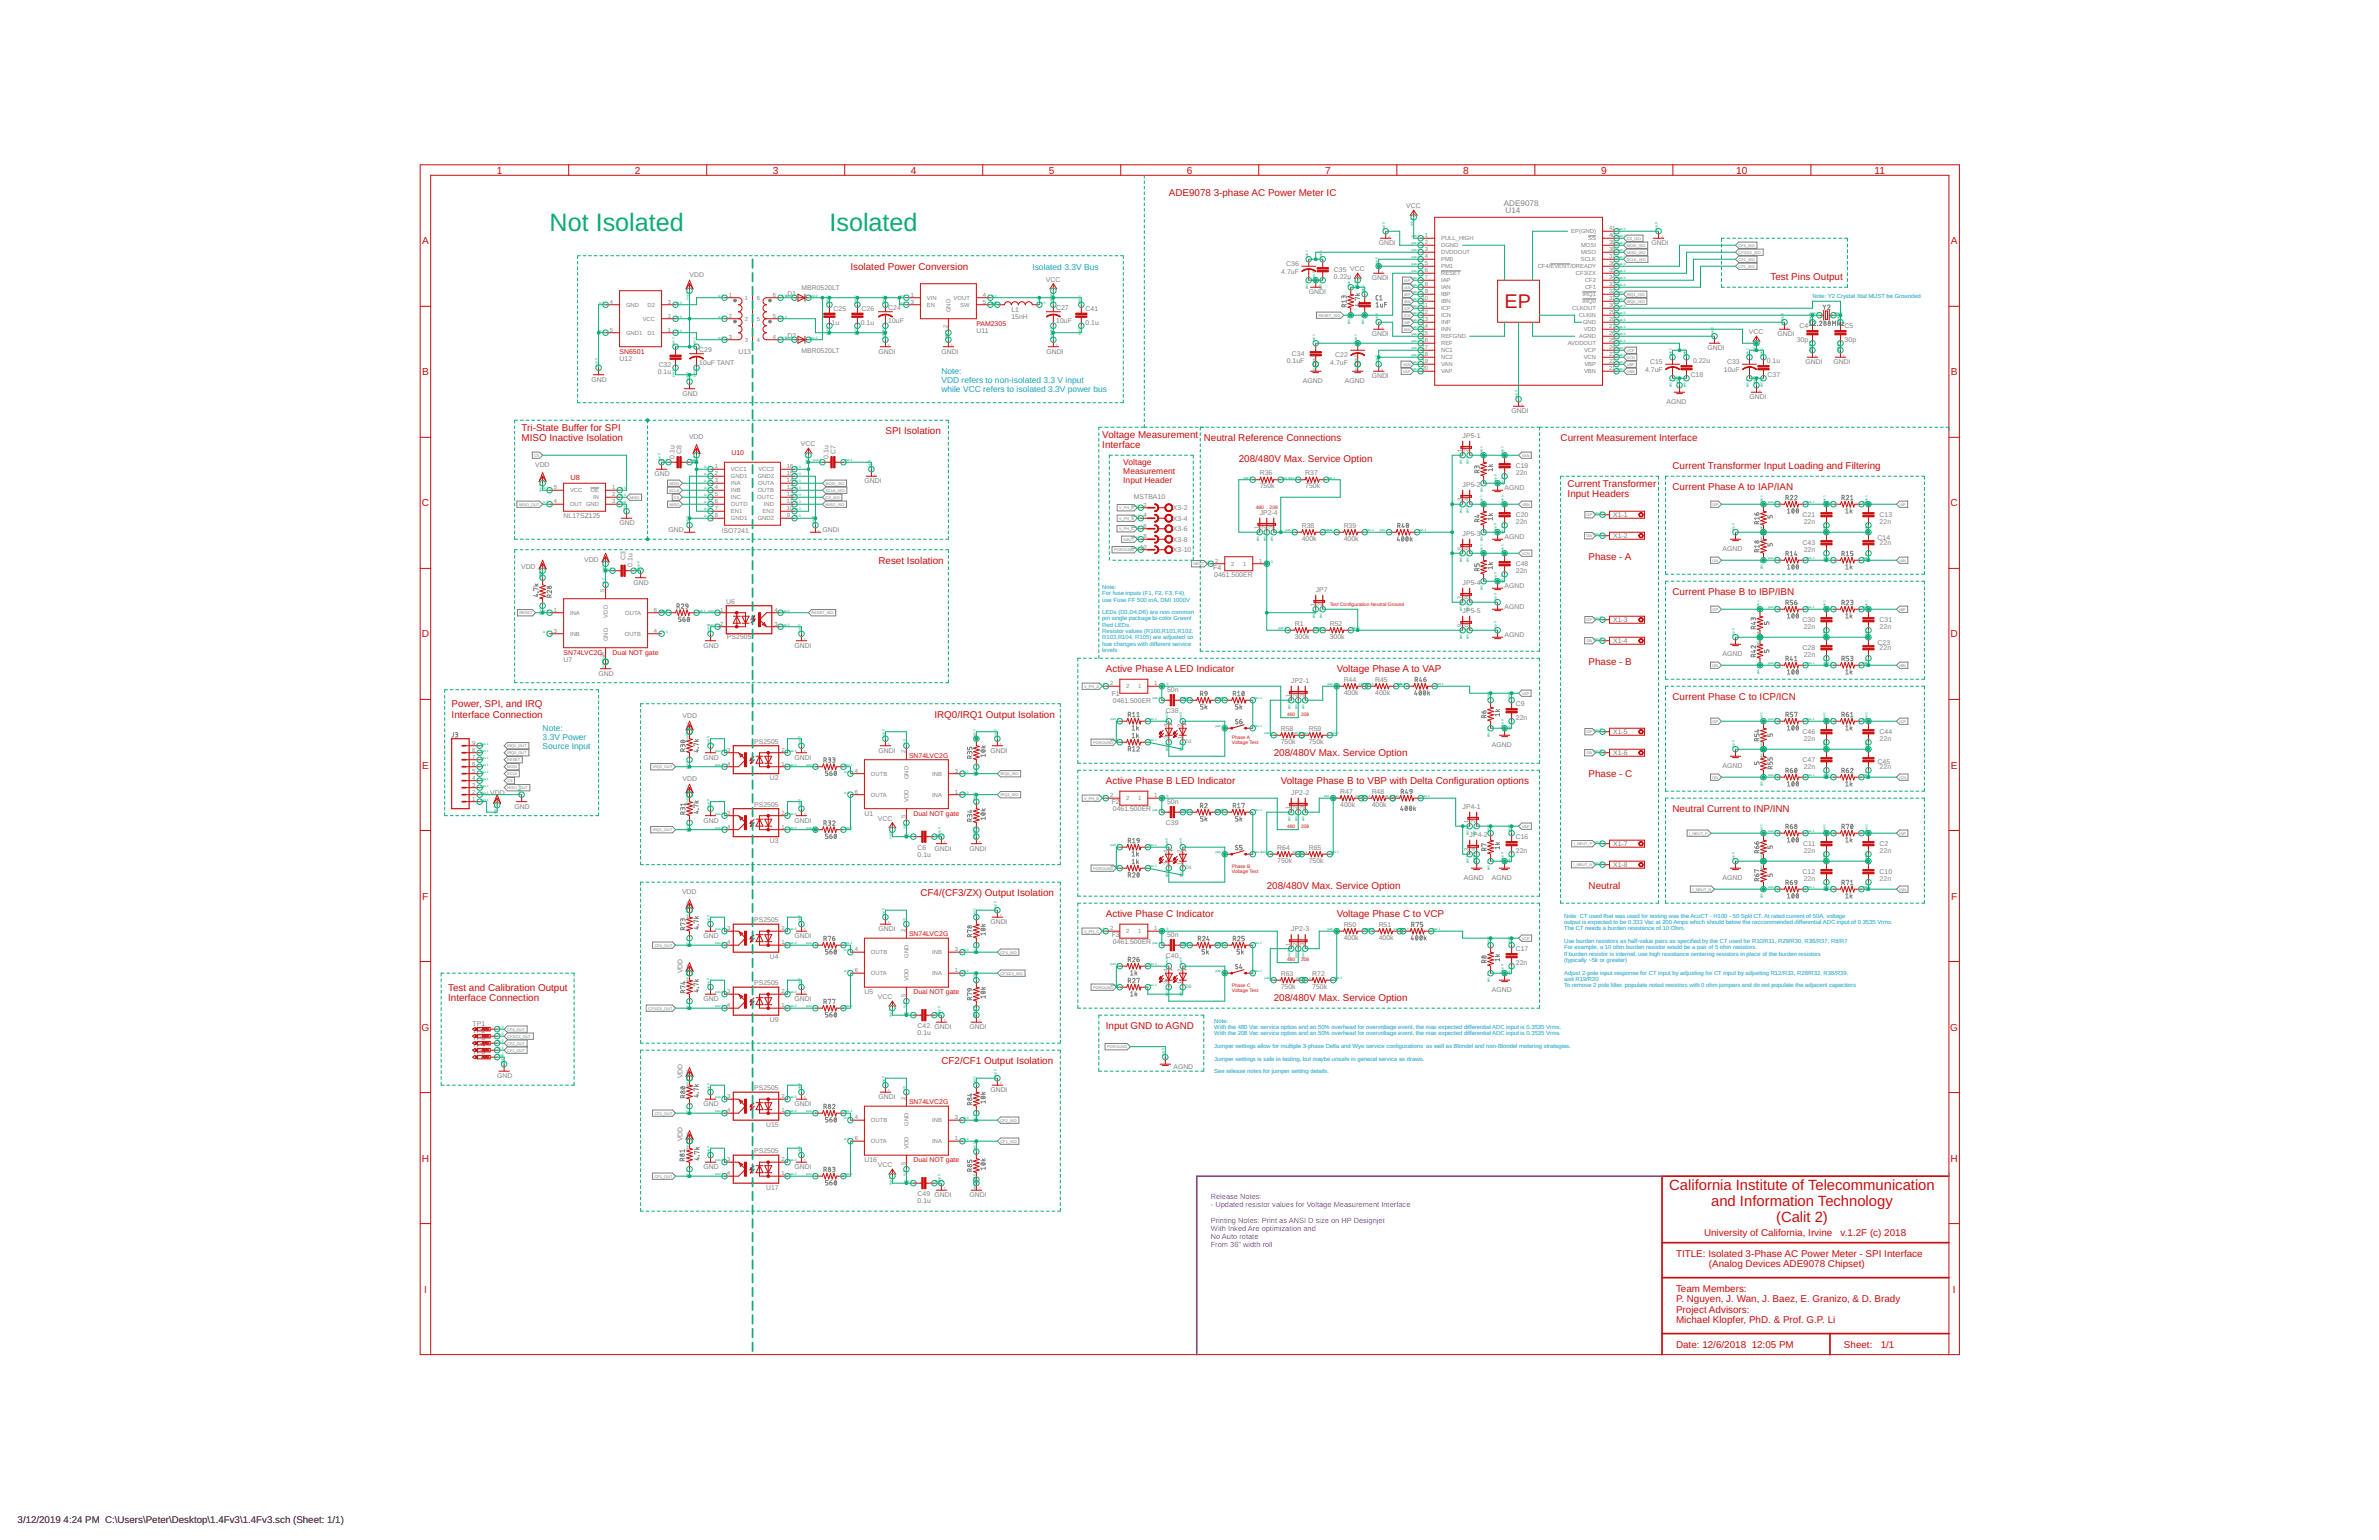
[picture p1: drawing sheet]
<svg xmlns="http://www.w3.org/2000/svg" width="864mm" height="559mm" viewBox="0 0 864 559" stroke-linecap="round" stroke-linejoin="round" font-family="sans-serif">
<defs><g id="words">
<g font-size="9.1" fill="#0dab76">
<text x="199.5" y="83.9">Not Isolated</text>
<text x="301.1" y="83.9">Isolated</text>
</g>
<text font-size="7.2" fill="#c90d0c" x="546.2" y="111.9">EP</text>
<g font-size="5.4" fill="#c90d0c">
<text x="606" y="431.9">California Institute of Telecommunication</text>
<text x="621.2" y="437.6">and Information Technology</text>
<text x="644.7" y="443.3">(Calit 2)</text>
</g>
<g font-size="3.7" fill="#c90d0c">
<text x="180.4" y="63">1</text>
<text x="230.5" y="63">2</text>
<text x="280.6" y="63">3</text>
<text x="330.7" y="63">4</text>
<text x="380.8" y="63">5</text>
<text x="430.9" y="63">6</text>
<text x="481" y="63">7</text>
<text x="531.1" y="63">8</text>
<text x="581.2" y="63">9</text>
<text x="630.3" y="63">10</text>
<text x="680.5" y="63">11</text>
<text x="153.2" y="88.7">A</text>
<text x="708.1" y="88.7">A</text>
<text x="153.2" y="136.2">B</text>
<text x="708.1" y="136.2">B</text>
<text x="153.1" y="183.8">C</text>
<text x="708" y="183.8">C</text>
<text x="153.1" y="231.3">D</text>
<text x="708" y="231.3">D</text>
<text x="153.2" y="278.9">E</text>
<text x="708.1" y="278.9">E</text>
<text x="153.3" y="326.4">F</text>
<text x="708.3" y="326.4">F</text>
<text x="153" y="374">G</text>
<text x="708" y="374">G</text>
<text x="153.1" y="421.5">H</text>
<text x="708" y="421.5">H</text>
<text x="153.9" y="469.1">I</text>
<text x="708.9" y="469.1">I</text>
</g>
<g font-size="3.6" fill="#c90d0c">
<text x="424.3" y="71.2">ADE9078</text>
<text x="440.6" y="71.2">3-phase AC Power Meter IC</text>
<text x="308.7" y="97.9">Isolated Power Conversion</text>
<text x="642.7" y="101.7">Test Pins Output</text>
<text x="189.4" y="156.3">Tri-State Buffer for SPI</text>
<text x="189.4" y="160.1">MISO Inactive Isolation</text>
<text x="321.4" y="157.6">SPI Isolation</text>
<text x="400.2" y="158.8">Voltage Measurement</text>
<text x="437" y="160.1">Neutral Reference Connections</text>
<text x="566.5" y="160.1">Current Measurement Interface</text>
<text x="400.2" y="162.6">Interface</text>
<text x="449.7" y="167.7">208/480V Max. Service Option</text>
<text x="607.1" y="170.3">Current Transformer Input Loading and Filtering</text>
<text x="569.1" y="176.6">Current Transformer</text>
<text x="607.1" y="177.9">Current Phase A to IAP/IAN</text>
<text x="569.1" y="180.4">Input Headers</text>
<text x="576.7" y="203.3">Phase - A</text>
<text x="318.9" y="204.6">Reset Isolation</text>
<text x="607.1" y="216">Current Phase B to IBP/IBN</text>
<text x="401.4" y="243.9">Active Phase A LED Indicator</text>
<text x="485.2" y="243.9">Voltage Phase A to VAP</text>
<text x="576.7" y="241.4">Phase - B</text>
<text x="164" y="256.6">Power, SPI, and IRQ</text>
<text x="607.1" y="254.1">Current Phase C to ICP/ICN</text>
<text x="164" y="260.4">Interface Connection</text>
<text x="339.2" y="260.4">IRQ0/IRQ1 Output Isolation</text>
<text x="462.4" y="274.4">208/480V Max. Service Option</text>
<text x="401.4" y="284.6">Active Phase B LED Indicator</text>
<text x="464.9" y="284.6">Voltage Phase B to VBP with Delta Configuration options</text>
<text x="576.7" y="282">Phase - C</text>
<text x="607.1" y="294.7">Neutral Current to INP/INN</text>
<text x="459.8" y="322.6">208/480V Max. Service Option</text>
<text x="576.7" y="322.6">Neutral</text>
<text x="334.1" y="325.2">CF4/(CF3/ZX) Output Isolation</text>
<text x="401.4" y="332.8">Active Phase C Indicator</text>
<text x="485.2" y="332.8">Voltage Phase C to VCP</text>
<text x="162.7" y="359.5">Test and Calibration Output</text>
<text x="162.7" y="363.3">Interface Connection</text>
<text x="462.4" y="363.3">208/480V Max. Service Option</text>
<text x="401.4" y="373.4">Input GND to AGND</text>
<text x="341.7" y="386.1">CF2/CF1 Output Isolation</text>
<text x="618.6" y="448.4">University of California, Irvine</text>
<text x="668.2" y="448.4">v.1.2F (c) 2018</text>
<text x="608.4" y="456">TITLE: Isolated 3-Phase AC Power Meter - SPI Interface</text>
<text x="620.4" y="459.8">(Analog Devices ADE9078 Chipset)</text>
<text x="608.4" y="468.7">Team Members:</text>
<text x="608.4" y="472.5">P. Nguyen, J. Wan, J. Baez, E. Granizo, &amp; D. Brady</text>
<text x="608.4" y="476.3">Project Advisors:</text>
<text x="608.4" y="480.1">Michael Klopfer, PhD. &amp; Prof. G.P. Li</text>
<text x="608.4" y="489">Date: 12/6/2018</text>
<text x="635.9" y="489">12:05 PM</text>
<text x="669.4" y="489">Sheet:</text>
<text x="682.7" y="489">1/1</text>
</g>
<g font-size="3.5">
<text x="6.4" y="552.8">3/12/2019</text>
<text x="23.1" y="552.8">4:24 PM C:\Users\Peter\Desktop\1.4Fv3\1.4Fv3.sch (Sheet: 1/1)</text>
</g>
<g font-size="3.1" fill="#0696d7">
<text x="374.8" y="97.9">Isolated 3.3V Bus</text>
<text x="341.7" y="135.6">Note:</text>
<text x="341.7" y="138.9">VDD refers to non-isolated 3.3 V input</text>
<text x="341.7" y="142.2">while VCC refers to isolated 3.3V power bus</text>
<text x="197" y="265.1">Note:</text>
<text x="197" y="268.4">3.3V Power</text>
<text x="197" y="271.7">Source Input</text>
</g>
<g font-size="3.1" fill="#c90d0c">
<text x="407.8" y="168.8">Voltage</text>
<text x="407.8" y="172.1">Measurement</text>
<text x="407.8" y="175.3">Input Header</text>
</g>
<g font-size="2.9" fill="#808080">
<text x="545.9" y="74.8">ADE9078</text>
<text x="546.6" y="77.3">U14</text>
</g>
<text font-size="2.7" fill="#c90d0c" x="207.1" y="174.1">U8</text>
<g font-size="2.7" fill="#8252c2">
<text x="439.5" y="435.1">Release Notes:</text>
<text x="439.5" y="438">- Updated resistor values for Voltage Measurement Interface</text>
<text x="439.5" y="443.8">Printing Notes: Print as ANSI D size on HP Designjet</text>
<text x="439.5" y="446.7">With Inked Are optimization and</text>
<text x="439.5" y="449.6">No Auto rotate</text>
<text x="439.5" y="452.5">From 36&quot; width roll</text>
</g>
<g font-size="2.5" fill="#808080">
<text x="510.4" y="75.5">VCC</text>
<text x="500.5" y="89">GNDI</text>
<text x="599.5" y="89">GNDI</text>
<text x="250.3" y="100.4">VDD</text>
<text x="465.1" y="99.3">4.7uF</text>
<text x="466.9" y="96.5">C36</text>
<text x="484.2" y="101.3">0.22u</text>
<text x="484.2" y="98.8">C35 VCC</text>
<text x="497.9" y="101.7">GNDI</text>
<text x="285.9" y="107.6">D1</text>
<text x="290.9" y="105.3">MBR0520LT</text>
<text x="379.6" y="102.2">VCC</text>
<text x="475.1" y="106.8">GNDI</text>
<text x="302.6" y="112.7">C25</text>
<text x="312.8" y="112.7">C26</text>
<text x="322.4" y="112.5">C24</text>
<text x="367.1" y="113.1">L1</text>
<text x="383.4" y="112.5">C27</text>
<text x="394.1" y="112.7">C41</text>
<text x="301.9" y="117.8">1u</text>
<text x="312.5" y="117.8">0.1u</text>
<text x="322.4" y="117.3">10uF</text>
<text x="367.1" y="115.7">15nH</text>
<text x="383.4" y="117.3">10uF</text>
<text x="394.1" y="117.8">0.1u</text>
<text x="653.2" y="119.1">C4</text>
<text x="669.6" y="119.1">C5</text>
<text x="285.9" y="122.8">D2</text>
<text x="354.4" y="120.7">U11</text>
<text x="497.9" y="122">GNDI</text>
<text x="634.9" y="121.2">VCC</text>
<text x="645.2" y="122">GNDI</text>
<text x="652.2" y="124.2">30p</text>
<text x="669.6" y="124.2">30p</text>
<text x="224.9" y="130.9">U12</text>
<text x="253.9" y="127.7">C29</text>
<text x="268.1" y="128.4">U13</text>
<text x="290.9" y="128.1">MBR0520LT</text>
<text x="318.9" y="128.4">GNDI</text>
<text x="341.7" y="128.4">GNDI</text>
<text x="379.8" y="128.4">GNDI</text>
<text x="467.1" y="131.8">0.1uF</text>
<text x="469" y="129.2">C34</text>
<text x="484.7" y="129.5">C22</text>
<text x="614.6" y="131.8">0.22u</text>
<text x="619.8" y="127.1">GNDI</text>
<text x="641.4" y="131.8">0.1u</text>
<text x="238.8" y="135.6">0.1u</text>
<text x="239.1" y="133.1">C32</text>
<text x="253.9" y="132.6">10uF TANT</text>
<text x="482.9" y="132.3">4.7uF</text>
<text x="497.9" y="137.2">GNDI</text>
<text x="597.2" y="134.8">4.7uF</text>
<text x="599" y="132">C15</text>
<text x="613.7" y="136.9">C18</text>
<text x="625.8" y="134.8">10uF</text>
<text x="626.9" y="132">C33</text>
<text x="641.7" y="136.9">C37</text>
<text x="655.4" y="132.2">GNDI</text>
<text x="665.6" y="132.2">GNDI</text>
<text x="214.8" y="138.5">GND</text>
<text x="247.8" y="143.6">GND</text>
<text x="472.9" y="139">AGND</text>
<text x="488.2" y="139">AGND</text>
<text x="548.7" y="149.9">GNDI</text>
<text x="605" y="146.6">AGND</text>
<text x="635.1" y="144.9">GNDI</text>
<text x="250.1" y="159.3">VDD</text>
<text x="290.8" y="161.9">VCC</text>
<text x="531" y="158.8">JP5-1</text>
<text x="244.8" y="166.5" transform="rotate(-90 244.8 166.5)">0.1u</text>
<text x="247.4" y="164.8" transform="rotate(-90 247.4 164.8)">C8</text>
<text x="300.7" y="166.5" transform="rotate(-90 300.7 166.5)">0.1u</text>
<text x="303.3" y="164.8" transform="rotate(-90 303.3 164.8)">C7</text>
<text x="194.2" y="169.5">VDD</text>
<text x="237.6" y="172.8">GND</text>
<text x="457.3" y="172.5">R36</text>
<text x="473.8" y="172.5">R37</text>
<text x="550.3" y="172.4">22n</text>
<text x="550.3" y="169.9">C19</text>
<text x="313.8" y="175.3">GNDI</text>
<text x="457.3" y="177.3">750k</text>
<text x="473.8" y="177.3">750k</text>
<text x="531" y="176.6">JP5-2</text>
<text x="546.2" y="177.9">AGND</text>
<text x="411.6" y="180.9">MSTBA10</text>
<text x="425.8" y="185.1">X3-2</text>
<text x="204.6" y="188">NL17SZ125</text>
<text x="224.9" y="190.6">GND</text>
<text x="425.8" y="188.9">X3-4</text>
<text x="457.3" y="186.8">JP2-4</text>
<text x="472.5" y="191.5">R38</text>
<text x="487.8" y="191.5">R39</text>
<text x="550.3" y="190.2">22n</text>
<text x="550.3" y="187.7">C20</text>
<text x="585.6" y="187.7">X1-1</text>
<text x="654.4" y="187.7">C21</text>
<text x="654.8" y="190.2">22n</text>
<text x="682.3" y="190.2">22n</text>
<text x="682.3" y="187.7">C13</text>
<text x="242.7" y="193.1">GND</text>
<text x="262" y="193.4">ISO7241</text>
<text x="298.6" y="193.1">GNDI</text>
<text x="425.8" y="192.7">X3-6</text>
<text x="425.8" y="196.6">X3-8</text>
<text x="472.5" y="196.3">400k</text>
<text x="487.8" y="196.3">400k</text>
<text x="531" y="194.4">JP5-3</text>
<text x="546.2" y="195.7">AGND</text>
<text x="585.6" y="195.3">X1-2</text>
<text x="654.4" y="197.8">C43</text>
<text x="681.6" y="195.8">C14</text>
<text x="682.3" y="197.8">22n</text>
<text x="212" y="203.8">VDD</text>
<text x="227.1" y="203" transform="rotate(-90 227.1 203)">C3</text>
<text x="425.8" y="200.4">X3-10</text>
<text x="625.3" y="200">AGND</text>
<text x="654.8" y="200.4">22n</text>
<text x="189.2" y="206.3">VDD</text>
<text x="229.6" y="205.6" transform="rotate(-90 229.6 205.6)">0.1u</text>
<text x="440.4" y="206.7">F4</text>
<text x="440.8" y="209.3">0461.500ER</text>
<text x="550.3" y="208">22n</text>
<text x="550.3" y="205.4">C48</text>
<text x="230" y="212.2">GND</text>
<text x="477.6" y="214.7">JP7</text>
<text x="531" y="212.2">JP5-4</text>
<text x="546.2" y="213.4">AGND</text>
<text x="263.6" y="219.2">U6</text>
<text x="546.2" y="221.1">AGND</text>
<text x="470" y="227.1">R1</text>
<text x="482.7" y="227.1">R52</text>
<text x="531" y="222.3">JP5-5</text>
<text x="585.6" y="225.8">X1-3</text>
<text x="654.4" y="225.8">C30</text>
<text x="682.3" y="225.8">C31</text>
<text x="263.9" y="232">PS2505</text>
<text x="470" y="231.9">300k</text>
<text x="482.7" y="231.9">300k</text>
<text x="546.2" y="231.2">AGND</text>
<text x="585.6" y="233.4">X1-4</text>
<text x="654.8" y="228.3">22n</text>
<text x="681.6" y="233.9">C23</text>
<text x="682.3" y="228.3">22n</text>
<text x="255.4" y="235">GND</text>
<text x="288.4" y="235">GNDI</text>
<text x="625.3" y="238.1">AGND</text>
<text x="654.4" y="235.9">C28</text>
<text x="654.8" y="238.5">22n</text>
<text x="682.3" y="235.9">22n</text>
<text x="204.6" y="240.1">U7</text>
<text x="217.3" y="245.2">GND</text>
<text x="423.6" y="251.2">50n</text>
<text x="468.7" y="247.7">JP2-1</text>
<text x="487.8" y="247.4">R44</text>
<text x="499.2" y="247.4">R45</text>
<text x="403.6" y="252.4">F1</text>
<text x="404" y="255">0461.500ER</text>
<text x="487.8" y="252.2">400k</text>
<text x="499.2" y="252.2">400k</text>
<text x="550.3" y="256.2">C9</text>
<text x="247.8" y="260.4">VDD</text>
<text x="423.2" y="258.8">C38</text>
<text x="550.3" y="261.3">22n</text>
<text x="273.8" y="269.8">PS2505</text>
<text x="464.9" y="270">750k</text>
<text x="464.9" y="265.2">R58</text>
<text x="475.1" y="270">750k</text>
<text x="475.1" y="265.2">R59</text>
<text x="585.6" y="266.4">X1-5</text>
<text x="654.4" y="266.4">C46</text>
<text x="654.8" y="268.9">22n</text>
<text x="682.3" y="268.9">22n</text>
<text x="682.3" y="266.4">C44</text>
<text x="255.4" y="275.7">GND</text>
<text x="288.4" y="275.7">GNDI</text>
<text x="318.9" y="273.1">GNDI</text>
<text x="359.5" y="273.1">GNDI</text>
<text x="541.5" y="271.1">AGND</text>
<text x="585.6" y="274">X1-6</text>
<text x="625.3" y="278.7">AGND</text>
<text x="654.4" y="276.6">C47</text>
<text x="654.8" y="279.1">22n</text>
<text x="681.6" y="277.1">C45</text>
<text x="682.3" y="279.1">22n</text>
<text x="247.8" y="283.3">VDD</text>
<text x="279.5" y="283.2">U2</text>
<text x="177.9" y="288.4">VDD</text>
<text x="186.8" y="293.4">GND</text>
<text x="273.8" y="292.7">PS2505</text>
<text x="403.6" y="291.8">F2</text>
<text x="423.6" y="291.8">50n</text>
<text x="468.7" y="288.4">JP2-2</text>
<text x="486.5" y="292.8">400k</text>
<text x="486.5" y="288">R47</text>
<text x="497.9" y="292.8">400k</text>
<text x="497.9" y="288">R48</text>
<text x="531" y="293.4">JP4-1</text>
<text x="255.4" y="298.5">GND</text>
<text x="288.4" y="298.5">GNDI</text>
<text x="313.8" y="296">U1</text>
<text x="318.7" y="297.8">VCC</text>
<text x="404" y="294.3">0461.500ER</text>
<text x="423.2" y="299.4">C39</text>
<text x="533.5" y="303.6">JP4-2</text>
<text x="550.3" y="304.5">C16</text>
<text x="279.5" y="306">U3</text>
<text x="333.1" y="310.8">0.1u</text>
<text x="333.1" y="308.3">C6</text>
<text x="339.2" y="308.7">GNDI</text>
<text x="351.9" y="308.7">GNDI</text>
<text x="463.7" y="308.4">R64</text>
<text x="475.1" y="308.4">R65</text>
<text x="550.3" y="309.6">22n</text>
<text x="585.6" y="307">X1-7</text>
<text x="654.6" y="307">C11</text>
<text x="654.8" y="309.6">22n</text>
<text x="682.3" y="309.6">22n</text>
<text x="682.3" y="307">C2</text>
<text x="463.7" y="313.1">750k</text>
<text x="475.1" y="313.1">750k</text>
<text x="585.6" y="314.6">X1-8</text>
<text x="654.4" y="317.2">C12</text>
<text x="682.3" y="317.2">C10</text>
<text x="531.4" y="319.3">AGND</text>
<text x="541.5" y="319.3">AGND</text>
<text x="625.3" y="319.3">AGND</text>
<text x="654.8" y="319.7">22n</text>
<text x="682.3" y="319.7">22n</text>
<text x="247.6" y="324.4">VDD</text>
<text x="273.8" y="334.6">PS2505</text>
<text x="359.5" y="335.3">GNDI</text>
<text x="255.4" y="340.4">GND</text>
<text x="288.4" y="340.4">GNDI</text>
<text x="318.9" y="337.9">GNDI</text>
<text x="403.6" y="340">F3</text>
<text x="423.6" y="340">50n</text>
<text x="468.7" y="337.9">JP2-3</text>
<text x="487.8" y="341.1">400k</text>
<text x="487.8" y="336.3">R50</text>
<text x="500.5" y="341.1">400k</text>
<text x="500.5" y="336.3">R51</text>
<text x="279.5" y="347.9">U4</text>
<text x="404" y="342.6">0461.500ER</text>
<text x="423.2" y="347.7">C40</text>
<text x="550.3" y="345.1">C17</text>
<text x="247.8" y="353.1" transform="rotate(-90 247.8 353.1)">VDD</text>
<text x="550.3" y="350.2">22n</text>
<text x="273.8" y="357.4">PS2505</text>
<text x="464.9" y="358.8">750k</text>
<text x="464.9" y="354.1">R63</text>
<text x="476.4" y="358.8">750k</text>
<text x="476.4" y="354.1">R72</text>
<text x="541.5" y="360">AGND</text>
<text x="255.4" y="363.3">GND</text>
<text x="288.4" y="363.3">GNDI</text>
<text x="313.8" y="360.7">U5</text>
<text x="318.7" y="362.5">VCC</text>
<text x="279.5" y="370.8">U9</text>
<text x="171.6" y="372.4">TP1</text>
<text x="171.6" y="375">TP2</text>
<text x="171.6" y="377.5">TP3</text>
<text x="333.1" y="375.6">0.1u</text>
<text x="333.1" y="373.1">C42 GNDI</text>
<text x="351.9" y="373.4">GNDI</text>
<text x="171.6" y="380">TP4</text>
<text x="171.6" y="382.6">TP5</text>
<text x="426" y="387.9">AGND</text>
<text x="180.5" y="391.2">GND</text>
<text x="247.8" y="391.2" transform="rotate(-90 247.8 391.2)">VDD</text>
<text x="273.8" y="395.5">PS2505</text>
<text x="255.4" y="401.4">GND</text>
<text x="288.4" y="401.4">GNDI</text>
<text x="318.9" y="398.8">GNDI</text>
<text x="359.5" y="396.3">GNDI</text>
<text x="278.1" y="408.9">U15</text>
<text x="247.8" y="414.1" transform="rotate(-90 247.8 414.1)">VDD</text>
<text x="273.8" y="418.4">PS2505</text>
<text x="255.4" y="424.2">GND</text>
<text x="288.4" y="424.2">GNDI</text>
<text x="313.8" y="421.7">U16</text>
<text x="318.7" y="423.5">VCC</text>
<text x="278.1" y="431.7">U17</text>
<text x="333.1" y="436.6">0.1u</text>
<text x="333.1" y="434">C49 GNDI</text>
<text x="351.9" y="434.4">GNDI</text>
</g>
<g font-size="2.5" fill="#c90d0c">
<text x="354.4" y="118.2">PAM2305</text>
<text x="224.9" y="128.4">SN6501</text>
<text x="265.5" y="165.2">U10</text>
<text x="204.6" y="237.6">SN74LVC2G</text>
<text x="222.4" y="237.6">Dual NOT gate</text>
<text x="330" y="274.9">SN74LVC2G</text>
<text x="331.6" y="296">Dual NOT gate</text>
<text x="330" y="339.7">SN74LVC2G</text>
<text x="331.6" y="360.7">Dual NOT gate</text>
<text x="330" y="400.6">SN74LVC2G</text>
<text x="331.6" y="421.7">Dual NOT gate</text>
</g>
<g font-size="2.1" fill="#808080">
<text x="584.1" y="83.6">41</text>
<text x="517.3" y="86.1">1</text>
<text x="517.3" y="88.6">2</text>
<text x="523.1" y="87.2">PULL_HIGH</text>
<text x="523.1" y="89.8">DGND</text>
<text x="570.4" y="84.7">EP(GND)</text>
<text x="574" y="89.8">MOSI</text>
<text x="576.6" y="87.2">SS</text>
<text x="584.1" y="88.6">39</text>
<text x="584.1" y="86.1">40</text>
<text x="517.3" y="91.2">3</text>
<text x="517.3" y="93.7">4</text>
<text x="523.1" y="92.3">DVDDOUT</text>
<text x="523.1" y="94.8">PM0</text>
<text x="573.8" y="94.8">SCLK</text>
<text x="574" y="92.3">MISO</text>
<text x="584.1" y="93.7">37</text>
<text x="584.1" y="91.2">38</text>
<text x="517.3" y="96.3">5</text>
<text x="517.3" y="98.8">6</text>
<text x="517.3" y="101.3">7</text>
<text x="523.1" y="97.4">PM1</text>
<text x="523.1" y="99.9">RESET</text>
<text x="558.2" y="97.4">CF4/EVENT/DREADY</text>
<text x="572" y="99.9">CF3/ZX</text>
<text x="584.1" y="101.3">34</text>
<text x="584.1" y="98.8">35</text>
<text x="584.1" y="96.3">36</text>
<text x="264.6" y="107.7">1</text>
<text x="280.6" y="107.7">6</text>
<text x="330.6" y="107.7">1</text>
<text x="356.8" y="107.7">4</text>
<text x="517.3" y="103.9">8</text>
<text x="517.3" y="106.4">9</text>
<text x="523.1" y="102.5">IAP</text>
<text x="523.1" y="105">IAN</text>
<text x="523.1" y="107.5">IBP</text>
<text x="574.4" y="107.5">IRQ1</text>
<text x="575.4" y="105">CF1</text>
<text x="575.4" y="102.5">CF2</text>
<text x="584.1" y="106.4">32</text>
<text x="584.1" y="103.9">33</text>
<text x="221.4" y="110.2">4</text>
<text x="227.2" y="111.3">GND</text>
<text x="235.1" y="111.3">D2</text>
<text x="242.5" y="110.2">3</text>
<text x="270.4" y="108.8">1</text>
<text x="274.7" y="108.8">6</text>
<text x="330.6" y="110.2">3</text>
<text x="336.5" y="108.8">VIN</text>
<text x="336.5" y="111.3">EN</text>
<text x="345" y="113.3" transform="rotate(-90 345 113.3)">GND</text>
<text x="346.2" y="108.8">VOUT</text>
<text x="348.5" y="111.3">SW</text>
<text x="356.8" y="110.2">5</text>
<text x="516.1" y="109">10</text>
<text x="516.2" y="111.5">11</text>
<text x="523.1" y="110.1">IBN</text>
<text x="523.1" y="112.6">ICP</text>
<text x="570.7" y="112.6">CLKOUT</text>
<text x="574.4" y="110.1">IRQ0</text>
<text x="584.1" y="111.5">30</text>
<text x="584.1" y="109">31</text>
<text x="233.3" y="116.4">VCC</text>
<text x="242.5" y="115.3">2</text>
<text x="264.6" y="115.3">2</text>
<text x="270.4" y="116.4">2</text>
<text x="274.7" y="116.4">5</text>
<text x="280.6" y="115.3">5</text>
<text x="343.9" y="119.2" transform="rotate(-90 343.9 119.2)">2</text>
<text x="516.1" y="114">12</text>
<text x="516.1" y="116.6">13</text>
<text x="516.1" y="119.1">14</text>
<text x="523.1" y="115.2">ICN</text>
<text x="523.1" y="117.7">INP</text>
<text x="573.1" y="115.2">CLKIN</text>
<text x="574.7" y="117.7">GND</text>
<text x="584.1" y="119.1">27</text>
<text x="584.1" y="116.6">28</text>
<text x="584.1" y="114">29</text>
<text x="221.4" y="120.4">5</text>
<text x="227.2" y="121.5">GND1</text>
<text x="235.1" y="121.5">D1</text>
<text x="242.5" y="120.4">1</text>
<text x="264.6" y="122.9">3</text>
<text x="270.4" y="124">3</text>
<text x="274.7" y="124">4</text>
<text x="280.6" y="122.9">4</text>
<text x="516.1" y="121.7">15</text>
<text x="516.1" y="124.2">16</text>
<text x="523.1" y="120.2">INN</text>
<text x="523.1" y="122.8">REFGND</text>
<text x="523.1" y="125.3">REF</text>
<text x="569.1" y="125.3">AVDDOUT</text>
<text x="573.2" y="122.8">AGND</text>
<text x="574.9" y="120.2">VDD</text>
<text x="584.1" y="124.2">25</text>
<text x="584.1" y="121.7">26</text>
<text x="516.1" y="126.7">17</text>
<text x="516.1" y="129.3">18</text>
<text x="516.1" y="131.8">19</text>
<text x="523.1" y="127.9">NC1</text>
<text x="523.1" y="130.4">NC2</text>
<text x="574.9" y="130.4">VCN</text>
<text x="575" y="127.9">VCP</text>
<text x="584.1" y="131.8">22</text>
<text x="584.1" y="129.3">23</text>
<text x="584.1" y="126.7">24</text>
<text x="516.1" y="134.4">20</text>
<text x="523.1" y="132.9">VAN</text>
<text x="523.1" y="135.5">VAP</text>
<text x="575" y="135.5">VBN</text>
<text x="575.2" y="132.9">VBP</text>
<text x="584.1" y="134.4">21</text>
<text x="530.6" y="164.2" transform="rotate(-90 530.6 164.2)">1</text>
<text x="533.1" y="164.2" transform="rotate(-90 533.1 164.2)">2</text>
<text x="259.5" y="169.9">1</text>
<text x="259.5" y="172.4">2</text>
<text x="265.3" y="171">VCC1</text>
<text x="265.3" y="173.6">GND1</text>
<text x="275" y="173.6">GND2</text>
<text x="275.3" y="171">VCC2</text>
<text x="285.7" y="172.4">15</text>
<text x="285.7" y="169.9">16</text>
<text x="201.1" y="177.5">5</text>
<text x="206.9" y="178.6">VCC</text>
<text x="214.4" y="178.6">OE</text>
<text x="222.2" y="177.5">1</text>
<text x="259.5" y="175">3</text>
<text x="259.5" y="177.5">4</text>
<text x="265.3" y="176.1">INA</text>
<text x="265.3" y="178.6">INB</text>
<text x="275" y="178.6">OUTB</text>
<text x="275.2" y="176.1">OUTA</text>
<text x="285.7" y="177.5">13</text>
<text x="285.7" y="175">14</text>
<text x="201.1" y="182.6">4</text>
<text x="206.9" y="183.7">OUT GND</text>
<text x="215.4" y="181.2">IN</text>
<text x="222.2" y="180.1">2</text>
<text x="222.2" y="182.6">3</text>
<text x="259.5" y="180.1">5</text>
<text x="259.5" y="182.6">6</text>
<text x="259.5" y="185.1">7</text>
<text x="265.3" y="181.2">INC</text>
<text x="265.3" y="183.7">OUTD</text>
<text x="274.9" y="181.2">OUTC</text>
<text x="277.3" y="183.7">IND</text>
<text x="285.7" y="185.1">10</text>
<text x="285.7" y="182.6">11</text>
<text x="285.7" y="180.1">12</text>
<text x="415.1" y="183.9">2</text>
<text x="530.6" y="182" transform="rotate(-90 530.6 182)">3</text>
<text x="533.1" y="182" transform="rotate(-90 533.1 182)">4</text>
<text x="259.5" y="187.7">8</text>
<text x="265.3" y="186.3">EN1</text>
<text x="265.3" y="188.8">GND1</text>
<text x="275" y="188.8">GND2</text>
<text x="276.8" y="186.3">EN2</text>
<text x="285.7" y="187.7">9</text>
<text x="415.1" y="187.7">4</text>
<text x="415.1" y="191.5">6</text>
<text x="415.1" y="195.3">8</text>
<text x="456.9" y="192.1" transform="rotate(-90 456.9 192.1)">1</text>
<text x="459.5" y="192.1" transform="rotate(-90 459.5 192.1)">2</text>
<text x="462" y="192.1" transform="rotate(-90 462 192.1)">3</text>
<text x="413.9" y="199.1">10</text>
<text x="530.6" y="199.7" transform="rotate(-90 530.6 199.7)">5</text>
<text x="533.1" y="199.7" transform="rotate(-90 533.1 199.7)">6</text>
<text x="441.1" y="204.2">2</text>
<text x="446.9" y="205.3">2</text>
<text x="451.2" y="205.3">1</text>
<text x="457.1" y="204.2">1</text>
<text x="219.5" y="214.9" transform="rotate(-90 219.5 214.9)">5</text>
<text x="201.1" y="222">1</text>
<text x="237.4" y="222">6</text>
<text x="261.5" y="222">1</text>
<text x="281.1" y="222">4</text>
<text x="477.3" y="220.1" transform="rotate(-90 477.3 220.1)">1</text>
<text x="479.8" y="220.1" transform="rotate(-90 479.8 220.1)">2</text>
<text x="530.6" y="217.5" transform="rotate(-90 530.6 217.5)">7</text>
<text x="533.1" y="217.5" transform="rotate(-90 533.1 217.5)">8</text>
<text x="206.9" y="223.1">INA</text>
<text x="220.6" y="224.1" transform="rotate(-90 220.6 224.1)">VDD</text>
<text x="226.9" y="223.1">OUTA</text>
<text x="261.5" y="227.1">2</text>
<text x="281.1" y="227.1">3</text>
<text x="530.6" y="227.7" transform="rotate(-90 530.6 227.7)">9</text>
<text x="201.1" y="229.6">3</text>
<text x="206.9" y="230.7">INB</text>
<text x="220.6" y="232.7" transform="rotate(-90 220.6 232.7)">GND</text>
<text x="226.8" y="230.7">OUTB</text>
<text x="237.4" y="229.6">4</text>
<text x="533.1" y="228.9" transform="rotate(-90 533.1 228.9)">10</text>
<text x="219.5" y="238.6" transform="rotate(-90 219.5 238.6)">2</text>
<text x="403" y="248.6">2</text>
<text x="408.8" y="249.8">2</text>
<text x="413.1" y="249.8">1</text>
<text x="419" y="248.6">1</text>
<text x="468.4" y="253.1" transform="rotate(-90 468.4 253.1)">1</text>
<text x="470.9" y="253.1" transform="rotate(-90 470.9 253.1)">2</text>
<text x="473.5" y="253.1" transform="rotate(-90 473.5 253.1)">3</text>
<text x="423.9" y="263.9" transform="rotate(-90 423.9 263.9)">4</text>
<text x="429" y="263.9" transform="rotate(-90 429 263.9)">2</text>
<text x="423.9" y="268.3" transform="rotate(-90 423.9 268.3)">3</text>
<text x="429" y="268.3" transform="rotate(-90 429 268.3)">1</text>
<text x="171.4" y="275.3">7</text>
<text x="171.4" y="272.8">8</text>
<text x="171.4" y="270.2">9</text>
<text x="264" y="272.8">3</text>
<text x="283.7" y="272.8">2</text>
<text x="328.7" y="273.3" transform="rotate(-90 328.7 273.3)">2</text>
<text x="171.4" y="280.4">5</text>
<text x="171.4" y="277.8">6</text>
<text x="264" y="277.8">4</text>
<text x="283.7" y="277.8">1</text>
<text x="310.3" y="280.4">4</text>
<text x="316.1" y="281.5">OUTB</text>
<text x="338.4" y="281.5">INB</text>
<text x="346.6" y="280.4">3</text>
<text x="171.4" y="285.5">3</text>
<text x="171.4" y="282.9">4</text>
<text x="329.8" y="282.8" transform="rotate(-90 329.8 282.8)">GND</text>
<text x="171.4" y="290.5">1</text>
<text x="171.4" y="288">2</text>
<text x="310.3" y="288">6</text>
<text x="316.1" y="289.1">OUTA</text>
<text x="329.8" y="291.1" transform="rotate(-90 329.8 291.1)">VDD</text>
<text x="338.4" y="289.1">INA</text>
<text x="346.6" y="288">1</text>
<text x="403" y="289.3">2</text>
<text x="408.8" y="290.4">2</text>
<text x="413.1" y="290.4">1</text>
<text x="419" y="289.3">1</text>
<text x="468.4" y="293.7" transform="rotate(-90 468.4 293.7)">1</text>
<text x="470.9" y="293.7" transform="rotate(-90 470.9 293.7)">2</text>
<text x="473.5" y="293.7" transform="rotate(-90 473.5 293.7)">3</text>
<text x="264" y="295.6">3</text>
<text x="283.7" y="295.6">2</text>
<text x="328.7" y="297" transform="rotate(-90 328.7 297)">5</text>
<text x="533.1" y="298.8" transform="rotate(-90 533.1 298.8)">1</text>
<text x="535.7" y="298.8" transform="rotate(-90 535.7 298.8)">2</text>
<text x="264" y="300.7">4</text>
<text x="283.7" y="300.7">1</text>
<text x="423.9" y="309.6" transform="rotate(-90 423.9 309.6)">4</text>
<text x="429" y="309.6" transform="rotate(-90 429 309.6)">2</text>
<text x="533.1" y="309" transform="rotate(-90 533.1 309)">3</text>
<text x="535.7" y="309" transform="rotate(-90 535.7 309)">4</text>
<text x="423.9" y="314" transform="rotate(-90 423.9 314)">3</text>
<text x="429" y="314" transform="rotate(-90 429 314)">1</text>
<text x="264" y="337.5">3</text>
<text x="283.7" y="337.5">2</text>
<text x="328.7" y="338.1" transform="rotate(-90 328.7 338.1)">2</text>
<text x="403" y="337.5">2</text>
<text x="408.8" y="338.6">2</text>
<text x="413.1" y="338.7">1</text>
<text x="419" y="337.5">1</text>
<text x="264" y="342.6">4</text>
<text x="283.7" y="342.6">1</text>
<text x="310.3" y="345.2">4</text>
<text x="316.1" y="346.3">OUTB</text>
<text x="329.8" y="347.5" transform="rotate(-90 329.8 347.5)">GND</text>
<text x="338.4" y="346.3">INB</text>
<text x="346.6" y="345.2">3</text>
<text x="468.4" y="343.2" transform="rotate(-90 468.4 343.2)">1</text>
<text x="470.9" y="343.2" transform="rotate(-90 470.9 343.2)">2</text>
<text x="473.5" y="343.2" transform="rotate(-90 473.5 343.2)">3</text>
<text x="310.3" y="352.8">6</text>
<text x="316.1" y="353.9">OUTA</text>
<text x="338.4" y="353.9">INA</text>
<text x="346.6" y="352.8">1</text>
<text x="423.9" y="352.8" transform="rotate(-90 423.9 352.8)">4</text>
<text x="429" y="352.8" transform="rotate(-90 429 352.8)">2</text>
<text x="329.8" y="355.9" transform="rotate(-90 329.8 355.9)">VDD</text>
<text x="423.9" y="357.2" transform="rotate(-90 423.9 357.2)">3</text>
<text x="429" y="357.2" transform="rotate(-90 429 357.2)">1</text>
<text x="264" y="360.4">3</text>
<text x="264" y="365.5">4</text>
<text x="283.7" y="365.5">1</text>
<text x="283.7" y="360.4">2</text>
<text x="328.7" y="361.7" transform="rotate(-90 328.7 361.7)">5</text>
<text x="264" y="398.5">3</text>
<text x="283.7" y="398.5">2</text>
<text x="328.7" y="399" transform="rotate(-90 328.7 399)">2</text>
<text x="264" y="403.6">4</text>
<text x="283.7" y="403.6">1</text>
<text x="310.3" y="406.1">4</text>
<text x="316.1" y="407.2">OUTB</text>
<text x="338.4" y="407.2">INB</text>
<text x="346.6" y="406.1">3</text>
<text x="310.3" y="413.7">6</text>
<text x="329.8" y="408.5" transform="rotate(-90 329.8 408.5)">GND</text>
<text x="346.6" y="413.7">1</text>
<text x="316.1" y="414.8">OUTA</text>
<text x="329.8" y="416.8" transform="rotate(-90 329.8 416.8)">VDD</text>
<text x="338.4" y="414.8">INA</text>
<text x="264" y="421.3">3</text>
<text x="283.7" y="421.3">2</text>
<text x="328.7" y="422.7" transform="rotate(-90 328.7 422.7)">5</text>
<text x="264" y="426.4">4</text>
<text x="283.7" y="426.4">1</text>
</g>
<g font-size="2.1" fill="#0696d7">
<text x="657.9" y="108.3">Note: Y2 Crystal Xtal MUST be Grounded</text>
<text x="400.2" y="213.7">Note:</text>
<text x="400.2" y="216">For fuse inputs (F1, F2, F3, F4),</text>
<text x="400.2" y="218.3">use Fuse FF 500 mA, DMI 1000V</text>
<text x="400.2" y="222.8">LEDs (D3,D4,D6) are non common</text>
<text x="400.2" y="225.1">pin single package bi-color Green/</text>
<text x="400.2" y="227.4">Red LEDs.</text>
<text x="400.2" y="229.7">Resistor values (R100,R101,R102,</text>
<text x="400.2" y="232">R103,R104, R105) are adjusted so</text>
<text x="400.2" y="234.3">hue changes with different service</text>
<text x="400.2" y="236.6">levels</text>
<text x="567.8" y="333.1">Note: CT used that was used for testing was the AcuCT - H100 - 50 Split CT. At rated current of 50A, voltage</text>
<text x="567.8" y="335.3">output is expected to be 0.333 Vac at 200 Amps which should below the reccommended differential ADC input of 0.3535 Vrms.</text>
<text x="567.8" y="337.6">The CT needs a burden resistance of 10 Ohm.</text>
<text x="567.8" y="342.2">Use burden resistors as half-value pairs as specified by the CT used for R10/R11, R29/R30, R36/R37, R6/R7</text>
<text x="567.8" y="344.5">For example, a 10 ohm burden resistor would be a pair of 5 ohm resistors.</text>
<text x="567.8" y="346.8">If burden resistor is internal, use high resistance centering resistors in place of the burden resistors</text>
<text x="567.8" y="349.1">(typically ~5k or greater)</text>
<text x="567.8" y="353.6">Adjust 2-pole input response for CT input by adjusting for CT input by adjusting R12/R33, R28/R32, R38/R39,</text>
<text x="567.8" y="355.9">and R19/R20</text>
<text x="567.8" y="358.2">To remove 2 pole filter, populate noted resistors with 0 ohm jumpers and do not populate the adjacent capacitors</text>
<text x="440.8" y="371.2">Note:</text>
<text x="440.8" y="373.4">With the 480 Vac service option and an 50% overhead for overvoltage event, the max expected differential ADC input is 0.3535 Vrms.</text>
<text x="440.8" y="375.7">With the 208 Vac service option and an 50% overhead for overvoltage event, the max expected differential ADC input is 0.3535 Vrms</text>
<text x="440.8" y="380.3">Jumper settings allow for multiple 3-phase Delta and Wye service configurations as well as Blondel and non-Blondel metering strategies.</text>
<text x="440.8" y="384.9">Jumper settings is safe in testing, but maybe unsafe in general service as drawn.</text>
<text x="440.8" y="389.4">See release notes for jumper setting details.</text>
</g>
<g font-size="1.8" fill="#c90d0c">
<text x="455.8" y="184.9">480</text>
<text x="460.9" y="184.9">208</text>
<text x="482.7" y="219.8">Test Configuration Neutral Ground</text>
<text x="425.8" y="263.6" transform="rotate(-90 425.8 263.6)">+</text>
<text x="431" y="263.6" transform="rotate(-90 431 263.6)">+</text>
<text x="467.2" y="259.8">480</text>
<text x="472.3" y="259.8">208</text>
<text x="447.1" y="268">Phase A</text>
<text x="447.1" y="270">Voltage Test</text>
<text x="467.2" y="300.4">480</text>
<text x="472.3" y="300.4">208</text>
<text x="425.8" y="309.3" transform="rotate(-90 425.8 309.3)">+</text>
<text x="431" y="309.3" transform="rotate(-90 431 309.3)">+</text>
<text x="447.1" y="315">Phase B</text>
<text x="447.1" y="316.9">Voltage Test</text>
<text x="425.8" y="352.5" transform="rotate(-90 425.8 352.5)">+</text>
<text x="431" y="352.5" transform="rotate(-90 431 352.5)">+</text>
<text x="467.2" y="348.7">480</text>
<text x="472.3" y="348.7">208</text>
<text x="447.1" y="358.2">Phase C</text>
<text x="447.1" y="360.1">Voltage Test</text>
</g>
<g font-size="1.8" fill="#808080">
<text x="430.3" y="269.6">D3</text>
<text x="430.3" y="315.3">D4</text>
<text x="430.3" y="358.5">D6</text>
</g>
<g font-size="1.4" fill="#808080">
<text x="590.5" y="87">CS_ISO</text>
<text x="590.5" y="89.5">MOSI_ISO</text>
<text x="631.2" y="89.5">CF4_ISO</text>
<text x="590.5" y="92">MISO_ISO</text>
<text x="590.5" y="94.6">SCLK_ISO</text>
<text x="631.2" y="92">CF3/ZX_ISO</text>
<text x="631.2" y="94.6">CF2_ISO</text>
<text x="631.2" y="97.1">CF1_ISO</text>
<text x="509.7" y="104.7">IAN</text>
<text x="509.7" y="102.2">IAP</text>
<text x="509.7" y="107.3">IBP</text>
<text x="590.5" y="107.3">IRQ1_ISO</text>
<text x="509.7" y="109.8">IBN</text>
<text x="509.7" y="112.4">ICP</text>
<text x="590.5" y="109.8">IRQ0_ISO</text>
<text x="478.7" y="114.9">RESET_ISO</text>
<text x="509.6" y="114.9">ICN</text>
<text x="509.6" y="120">INN</text>
<text x="509.7" y="117.4">INP</text>
<text x="590.5" y="127.6">VCP</text>
<text x="590.5" y="130.1">VCN</text>
<text x="509.2" y="132.7">VAN</text>
<text x="509.3" y="135.2">VAP</text>
<text x="590.5" y="132.7">VBP</text>
<text x="590.5" y="135.2">VBN</text>
<text x="193.9" y="165.7">CS</text>
<text x="552.4" y="165.7">VAN</text>
<text x="242.9" y="178.4">SCLK</text>
<text x="243" y="175.9">MOSI</text>
<text x="299.7" y="175.9">MOSI_ISO</text>
<text x="299.7" y="178.4">SCLK_ISO</text>
<text x="188.4" y="183.5">MISO_OUT</text>
<text x="228.6" y="180.9">MISO</text>
<text x="243" y="183.5">MISO</text>
<text x="244.7" y="180.9">CS</text>
<text x="299.7" y="180.9">CS_ISO</text>
<text x="299.7" y="183.5">MISO_ISO</text>
<text x="406.3" y="184.7">V_PH_A</text>
<text x="552.4" y="183.5">VBN</text>
<text x="621.6" y="183.5">I1P</text>
<text x="689.6" y="183.5">IAP</text>
<text x="406.3" y="188.6">V_PH_B</text>
<text x="575.9" y="187.3">I1P</text>
<text x="406.2" y="192.4">V_PH_C</text>
<text x="407.9" y="196.2">NEUT</text>
<text x="575.9" y="194.9">I1N</text>
<text x="404.5" y="200">PGROUND</text>
<text x="552.4" y="201.3">VCN</text>
<text x="621.6" y="203.8">I1N</text>
<text x="689.6" y="203.8">IAN</text>
<text x="433.3" y="205.1">NEUT</text>
<text x="621.6" y="221.6">I2P</text>
<text x="689.6" y="221.6">IBP</text>
<text x="188.5" y="222.8">RESET</text>
<text x="294.6" y="222.8">RESET_ISO</text>
<text x="575.9" y="225.4">I2P</text>
<text x="575.9" y="233">I2N</text>
<text x="621.6" y="241.9">I2N</text>
<text x="689.6" y="241.9">IBN</text>
<text x="393.6" y="249.5">V_PH_A</text>
<text x="552.4" y="252">VAP</text>
<text x="621.6" y="262.2">I3P</text>
<text x="689.6" y="262.2">ICP</text>
<text x="396.9" y="269.8">PGROUND</text>
<text x="575.9" y="266">I3P</text>
<text x="184.1" y="273.6">IRQ0_OUT</text>
<text x="184.1" y="271.1">IRQ1_OUT</text>
<text x="575.9" y="273.6">I3N</text>
<text x="184.1" y="278.7">MOSI</text>
<text x="184.1" y="281.3">SCLK</text>
<text x="184.1" y="276.2">RESET</text>
<text x="237" y="278.7">IRQ0_OUT</text>
<text x="363.2" y="281.3">IRQ0_ISO</text>
<text x="184.1" y="283.8">CS</text>
<text x="184.1" y="286.3">MISO_OUT</text>
<text x="621.6" y="282.5">I3N</text>
<text x="689.6" y="282.5">ICN</text>
<text x="363.2" y="288.9">IRQ1_ISO</text>
<text x="393.6" y="290.1">V_PH_B</text>
<text x="237" y="301.6">IRQ1_OUT</text>
<text x="552.4" y="300.3">VBP</text>
<text x="613.2" y="302.8">I_NEUT_P</text>
<text x="689.6" y="302.8">INP</text>
<text x="571.3" y="306.6">I_NEUT_P</text>
<text x="396.9" y="315.5">PGROUND</text>
<text x="571.2" y="314.3">I_NEUT_N</text>
<text x="614.4" y="323.2">I_NEUT_N</text>
<text x="689.6" y="323.2">INN</text>
<text x="393.5" y="338.4">V_PH_C</text>
<text x="552.4" y="340.9">VCP</text>
<text x="237.7" y="343.5">CF4_OUT</text>
<text x="363.2" y="346">CF4_ISO</text>
<text x="363.2" y="353.6">CF3/ZX_ISO</text>
<text x="396.9" y="358.7">PGROUND</text>
<text x="235.5" y="366.3">CF3/ZX_OUT</text>
<text x="184.1" y="376.5">CF3/ZX_OUT</text>
<text x="184.1" y="374">CF4_OUT</text>
<text x="184.1" y="381.6">CF1_OUT</text>
<text x="184.1" y="379">CF2_OUT</text>
<text x="402" y="380.3">PGROUND</text>
<text x="237.7" y="404.4">CF2_OUT</text>
<text x="363.2" y="407">CF2_ISO</text>
<text x="363.2" y="414.6">CF1_ISO</text>
<text x="237.7" y="427.3">CF1_OUT</text>
</g>
<g font-size="1.2" fill="#0dab76">
<text x="502.7" y="83.6" transform="rotate(-90 502.7 83.6)">sup 0</text>
<text x="512.8" y="82.2" transform="rotate(-90 512.8 82.2)">sup 0</text>
<text x="587.2" y="83.6">pas 0</text>
<text x="601.7" y="83.6" transform="rotate(-90 601.7 83.6)">sup 0</text>
<text x="512.4" y="86.1">pas 0</text>
<text x="512.4" y="88.6">pas 0</text>
<text x="587.2" y="88.6">pas 0</text>
<text x="587.2" y="86.1">pas 0</text>
<text x="474.7" y="93.7" transform="rotate(-90 474.7 93.7)">pas 1</text>
<text x="479.8" y="93.7" transform="rotate(-90 479.8 93.7)">pas</text>
<text x="479.8" y="91.4" transform="rotate(-90 479.8 91.4)">1</text>
<text x="512.4" y="91.2">pas 0</text>
<text x="512.4" y="93.7">pas 0</text>
<text x="587.2" y="93.7">pas 0</text>
<text x="587.2" y="91.2">pas 0</text>
<text x="477.3" y="101.3" transform="rotate(-90 477.3 101.3)">sup 0</text>
<text x="500.1" y="96.3" transform="rotate(-90 500.1 96.3)">sup 0</text>
<text x="512.4" y="96.3">pas 0</text>
<text x="512.4" y="98.8">pas 0</text>
<text x="512.4" y="101.3">pas 0</text>
<text x="587.2" y="101.3">pas 0</text>
<text x="587.2" y="98.8">pas 0</text>
<text x="587.2" y="96.3">pas 0</text>
<text x="260.7" y="107.7">io 0</text>
<text x="283.7" y="107.7">io 0</text>
<text x="285.1" y="107.7">pas 0</text>
<text x="293.8" y="107.7">pas 0</text>
<text x="300.7" y="107.9" transform="rotate(-90 300.7 107.9)">1</text>
<text x="310.9" y="107.9" transform="rotate(-90 310.9 107.9)">1</text>
<text x="321.1" y="107.9" transform="rotate(-90 321.1 107.9)">1</text>
<text x="326.7" y="107.7">io 0</text>
<text x="359.9" y="107.7">io 0</text>
<text x="392.2" y="107.9" transform="rotate(-90 392.2 107.9)">1</text>
<text x="474.7" y="105" transform="rotate(-90 474.7 105)">pas 1</text>
<text x="479.8" y="105" transform="rotate(-90 479.8 105)">pas 1</text>
<text x="490" y="103.9" transform="rotate(-90 490 103.9)">pas 1</text>
<text x="492.5" y="105" transform="rotate(-90 492.5 105)">sup 0</text>
<text x="495" y="106.4" transform="rotate(-90 495 106.4)">pas</text>
<text x="495" y="104.1" transform="rotate(-90 495 104.1)">1</text>
<text x="512.4" y="103.9">pas 0</text>
<text x="512.4" y="106.4">pas 0</text>
<text x="587.2" y="106.4">pas 0</text>
<text x="587.2" y="103.9">pas 0</text>
<text x="217.5" y="110.2">io 0</text>
<text x="245.6" y="110.2">io 0</text>
<text x="250" y="108.8" transform="rotate(-90 250 108.8)">sup 0</text>
<text x="300.7" y="110.2" transform="rotate(-90 300.7 110.2)">pas</text>
<text x="310.9" y="110.2" transform="rotate(-90 310.9 110.2)">pas</text>
<text x="321.1" y="110.2" transform="rotate(-90 321.1 110.2)">pas</text>
<text x="326.7" y="110.2">io 0</text>
<text x="359.7" y="110.2">iio 0</text>
<text x="377.7" y="110.2">io 0</text>
<text x="382" y="110.2" transform="rotate(-90 382 110.2)">pas</text>
<text x="382" y="108.8" transform="rotate(-90 382 108.8)">su1p 0</text>
<text x="392.2" y="110.2" transform="rotate(-90 392.2 110.2)">pas</text>
<text x="512.4" y="109">pas 0</text>
<text x="512.4" y="111.5">pas 0</text>
<text x="587.2" y="111.5">pas 0</text>
<text x="587.2" y="109">pas 0</text>
<text x="245.6" y="115.3">io 0</text>
<text x="260.7" y="115.3">io 0</text>
<text x="283.7" y="115.3">io 0</text>
<text x="490" y="117.7" transform="rotate(-90 490 117.7)">pas 1</text>
<text x="495" y="117.7" transform="rotate(-90 495 117.7)">pas 1</text>
<text x="500.1" y="116.6" transform="rotate(-90 500.1 116.6)">sup</text>
<text x="500.1" y="114.3" transform="rotate(-90 500.1 114.3)">0</text>
<text x="512.4" y="114">pas 0</text>
<text x="512.4" y="116.6">pas 0</text>
<text x="512.4" y="119.1">pas 0</text>
<text x="587.2" y="119.1">pas 0</text>
<text x="587.2" y="116.6">pas 0</text>
<text x="587.2" y="114">pas 0</text>
<text x="622" y="119.3" transform="rotate(-90 622 119.3)">0</text>
<text x="647.4" y="116.6" transform="rotate(-90 647.4 116.6)">sup</text>
<text x="647.4" y="114.3" transform="rotate(-90 647.4 114.3)">0</text>
<text x="657.1" y="114">pas 1</text>
<text x="657.6" y="116.6" transform="rotate(-90 657.6 116.6)">pas</text>
<text x="657.6" y="114.3" transform="rotate(-90 657.6 114.3)">1</text>
<text x="660.9" y="115.5">1</text>
<text x="664.5" y="115.5">2</text>
<text x="665.9" y="114">pas</text>
<text x="667.7" y="116.6" transform="rotate(-90 667.7 116.6)">pas</text>
<text x="667.7" y="114.3" transform="rotate(-90 667.7 114.3)">1</text>
<text x="668.2" y="114">1</text>
<text x="217.5" y="120.4">io 0</text>
<text x="244.9" y="125.5" transform="rotate(-90 244.9 125.5)">pas 1</text>
<text x="245.6" y="120.4">io 0</text>
<text x="252.5" y="125.5" transform="rotate(-90 252.5 125.5)">pas 1</text>
<text x="260.7" y="122.9">io 0</text>
<text x="283.7" y="122.9">io 0</text>
<text x="285.1" y="122.9">pas 0</text>
<text x="293.8" y="122.9">pas 0</text>
<text x="300.7" y="121.5" transform="rotate(-90 300.7 121.5)">pas 1</text>
<text x="310.9" y="121.5" transform="rotate(-90 310.9 121.5)">pas 1</text>
<text x="321.1" y="122.9" transform="rotate(-90 321.1 122.9)">sup</text>
<text x="321.1" y="121.5" transform="rotate(-90 321.1 121.5)">pa0s 1</text>
<text x="343.9" y="123.1" transform="rotate(-90 343.9 123.1)">isou0p 0</text>
<text x="382" y="122.9" transform="rotate(-90 382 122.9)">sup 0</text>
<text x="382" y="121.5" transform="rotate(-90 382 121.5)">pas 1</text>
<text x="392.2" y="121.5" transform="rotate(-90 392.2 121.5)">pas 1</text>
<text x="477.3" y="124.2" transform="rotate(-90 477.3 124.2)">pas 1</text>
<text x="492.5" y="124.2" transform="rotate(-90 492.5 124.2)">pas 1</text>
<text x="512.4" y="121.7">pas 0</text>
<text x="512.4" y="124.2">pas 0</text>
<text x="587.2" y="124.2">pas 0</text>
<text x="587.2" y="121.7">pas 0</text>
<text x="622" y="121.7" transform="rotate(-90 622 121.7)">sup</text>
<text x="500.1" y="131.8" transform="rotate(-90 500.1 131.8)">sup 0</text>
<text x="512.4" y="126.7">pas 0</text>
<text x="512.4" y="129.3">pas 0</text>
<text x="512.4" y="131.8">pas 0</text>
<text x="587.2" y="131.8">pas 0</text>
<text x="587.2" y="129.3">pas 0</text>
<text x="587.2" y="126.7">pas 0</text>
<text x="606.8" y="129.3" transform="rotate(-90 606.8 129.3)">pas 1</text>
<text x="611.9" y="129.3" transform="rotate(-90 611.9 129.3)">pas</text>
<text x="611.9" y="127" transform="rotate(-90 611.9 127)">1</text>
<text x="634.7" y="129.3" transform="rotate(-90 634.7 129.3)">pas 1</text>
<text x="637.3" y="127.9" transform="rotate(-90 637.3 127.9)">sup 0</text>
<text x="639.8" y="129.3" transform="rotate(-90 639.8 129.3)">pas</text>
<text x="639.8" y="127" transform="rotate(-90 639.8 127)">1</text>
<text x="657.6" y="127.9" transform="rotate(-90 657.6 127.9)">passu1p 0</text>
<text x="667.7" y="127.9" transform="rotate(-90 667.7 127.9)">passu1p 0</text>
<text x="216.9" y="133.1" transform="rotate(-90 216.9 133.1)">sup 0</text>
<text x="244.9" y="136.8" transform="rotate(-90 244.9 136.8)">pas 1</text>
<text x="250" y="135.9" transform="rotate(-90 250 135.9)">0</text>
<text x="252.5" y="136.8" transform="rotate(-90 252.5 136.8)">pas 1</text>
<text x="477.3" y="135.5" transform="rotate(-90 477.3 135.5)">pas 1 sup 0</text>
<text x="492.5" y="135.5" transform="rotate(-90 492.5 135.5)">pas 1 sup 0</text>
<text x="512.4" y="134.4">pas 0</text>
<text x="587.2" y="134.4">pas 0</text>
<text x="609.3" y="137.1" transform="rotate(-90 609.3 137.1)">0</text>
<text x="637.3" y="137.1" transform="rotate(-90 637.3 137.1)">0</text>
<text x="250" y="138.2" transform="rotate(-90 250 138.2)">sup</text>
<text x="606.8" y="140.6" transform="rotate(-90 606.8 140.6)">pas 1</text>
<text x="609.3" y="139.4" transform="rotate(-90 609.3 139.4)">sup</text>
<text x="611.9" y="140.6" transform="rotate(-90 611.9 140.6)">pas 1</text>
<text x="634.7" y="140.6" transform="rotate(-90 634.7 140.6)">pas 1</text>
<text x="637.3" y="139.4" transform="rotate(-90 637.3 139.4)">sup</text>
<text x="639.8" y="140.6" transform="rotate(-90 639.8 140.6)">pas 1</text>
<text x="550.9" y="144.5" transform="rotate(-90 550.9 144.5)">sup 0</text>
<text x="239.3" y="167.4">pas 1</text>
<text x="239.8" y="167.4" transform="rotate(-90 239.8 167.4)">sup 0</text>
<text x="250.7" y="167.4">pas</text>
<text x="253" y="167.4">1</text>
<text x="295.2" y="167.4">pas 1</text>
<text x="306.5" y="167.4">pas 1</text>
<text x="316" y="167.6" transform="rotate(-90 316 167.6)">0</text>
<text x="538.2" y="164.8" transform="rotate(-90 538.2 164.8)">pas 1</text>
<text x="545.8" y="164.8" transform="rotate(-90 545.8 164.8)">pas 1</text>
<text x="252.5" y="168.5" transform="rotate(-90 252.5 168.5)">sup 0</text>
<text x="255.6" y="169.9">io 0</text>
<text x="255.6" y="172.4">io 0</text>
<text x="288.8" y="172.4">io 0</text>
<text x="288.8" y="169.9">io 0</text>
<text x="293.1" y="168.5" transform="rotate(-90 293.1 168.5)">sup 0</text>
<text x="316" y="169.9" transform="rotate(-90 316 169.9)">sup</text>
<text x="451.4" y="173.7">pas 1</text>
<text x="465.3" y="173.7">pas 1pas 1</text>
<text x="481.8" y="173.7">pas 1</text>
<text x="530.6" y="168.5" transform="rotate(-90 530.6 168.5)">pas 0</text>
<text x="533.1" y="168.5" transform="rotate(-90 533.1 168.5)">pas 0</text>
<text x="196.6" y="178.7" transform="rotate(-90 196.6 178.7)">sup 0</text>
<text x="197.2" y="177.5">io 0</text>
<text x="225.3" y="177.5">io 0</text>
<text x="255.6" y="175">io 0</text>
<text x="255.6" y="177.5">io 0</text>
<text x="288.8" y="177.5">io 0</text>
<text x="288.8" y="175">io 0</text>
<text x="538.2" y="178.7" transform="rotate(-90 538.2 178.7)">pas 1</text>
<text x="543.3" y="175" transform="rotate(-90 543.3 175)">sup 0</text>
<text x="545.8" y="176.1" transform="rotate(-90 545.8 176.1)">pas 1</text>
<text x="197.2" y="182.6">io 0</text>
<text x="225.3" y="180.1">io 0</text>
<text x="225.3" y="182.6">io 0</text>
<text x="227.1" y="185.1" transform="rotate(-90 227.1 185.1)">sup</text>
<text x="227.1" y="182.8" transform="rotate(-90 227.1 182.8)">0</text>
<text x="255.6" y="180.1">io 0</text>
<text x="255.6" y="182.6">io 0</text>
<text x="255.6" y="185.1">io 0</text>
<text x="288.8" y="185.1">io 0</text>
<text x="288.8" y="182.6">io 0</text>
<text x="288.8" y="180.1">io 0</text>
<text x="410.8" y="183.9">pas 0</text>
<text x="538.2" y="182.6" transform="rotate(-90 538.2 182.6)">pas 1</text>
<text x="545.8" y="182.6" transform="rotate(-90 545.8 182.6)">pas 1</text>
<text x="639.8" y="182.6" transform="rotate(-90 639.8 182.6)">pas 1</text>
<text x="641.9" y="182.6">pas 1</text>
<text x="655.8" y="182.6">pas 1</text>
<text x="662.2" y="182.6">pas 1</text>
<text x="662.7" y="182.6" transform="rotate(-90 662.7 182.6)">pas 1</text>
<text x="676.1" y="182.6">pas 1</text>
<text x="677.9" y="182.6" transform="rotate(-90 677.9 182.6)">pas 1</text>
<text x="250" y="190.2" transform="rotate(-90 250 190.2)">sup 0</text>
<text x="255.6" y="187.7">io 0</text>
<text x="288.8" y="187.7">io 0</text>
<text x="295.7" y="190.2" transform="rotate(-90 295.7 190.2)">sup</text>
<text x="295.7" y="187.9" transform="rotate(-90 295.7 187.9)">0</text>
<text x="410.8" y="187.7">pas 0</text>
<text x="410.8" y="191.5">pas 0</text>
<text x="530.6" y="186.3" transform="rotate(-90 530.6 186.3)">pas 0</text>
<text x="533.1" y="186.3" transform="rotate(-90 533.1 186.3)">pas 0</text>
<text x="578.4" y="186.4">pas 0</text>
<text x="410.8" y="195.3">pas 0</text>
<text x="456.9" y="196.5" transform="rotate(-90 456.9 196.5)">pas 0</text>
<text x="459.5" y="196.5" transform="rotate(-90 459.5 196.5)">pas 0</text>
<text x="462" y="196.5" transform="rotate(-90 462 196.5)">pas 0</text>
<text x="466.7" y="192.8">pas 1</text>
<text x="480.5" y="192.8">pas 1</text>
<text x="481.9" y="192.8">pas 1</text>
<text x="495.8" y="192.8">pas 1</text>
<text x="500.9" y="192.8">pas 1</text>
<text x="514.8" y="192.8">pas 1</text>
<text x="538.2" y="196.5" transform="rotate(-90 538.2 196.5)">pas 1</text>
<text x="543.3" y="192.8" transform="rotate(-90 543.3 192.8)">sup 0</text>
<text x="545.8" y="193.9" transform="rotate(-90 545.8 193.9)">pas 1</text>
<text x="578.4" y="194">pas 0</text>
<text x="629.7" y="192.8" transform="rotate(-90 629.7 192.8)">sup 0</text>
<text x="639.8" y="196.5" transform="rotate(-90 639.8 196.5)">pas 1</text>
<text x="639.8" y="192.8" transform="rotate(-90 639.8 192.8)">pas 1</text>
<text x="662.7" y="193.9" transform="rotate(-90 662.7 193.9)">papsa1s 1</text>
<text x="677.9" y="193.9" transform="rotate(-90 677.9 193.9)">papsa1s 1</text>
<text x="410.8" y="199.1">pas 0</text>
<text x="538.2" y="200.4" transform="rotate(-90 538.2 200.4)">pas 1</text>
<text x="545.8" y="200.4" transform="rotate(-90 545.8 200.4)">pas 1</text>
<text x="641.9" y="202.9">pas 1</text>
<text x="655.8" y="202.9">pas 1</text>
<text x="662.2" y="202.9">pas 1</text>
<text x="676.1" y="202.9">pas</text>
<text x="678.4" y="202.9">1</text>
<text x="219.5" y="207.9" transform="rotate(-90 219.5 207.9)">sup 0</text>
<text x="219.7" y="206.7">as 1</text>
<text x="230.3" y="206.7">pas 1</text>
<text x="232.2" y="206.1" transform="rotate(-90 232.2 206.1)">up 0</text>
<text x="437.2" y="204.2">io 0</text>
<text x="460.2" y="204.2">io 0</text>
<text x="530.6" y="204.1" transform="rotate(-90 530.6 204.1)">pas 0</text>
<text x="533.1" y="204.1" transform="rotate(-90 533.1 204.1)">pas 0</text>
<text x="639.8" y="206.6" transform="rotate(-90 639.8 206.6)">pas 1</text>
<text x="662.7" y="204.1" transform="rotate(-90 662.7 204.1)">pas 1</text>
<text x="677.9" y="204.1" transform="rotate(-90 677.9 204.1)">pas 1</text>
<text x="196.6" y="210.4" transform="rotate(-90 196.6 210.4)">suppa0s 1</text>
<text x="219.5" y="211.8" transform="rotate(-90 219.5 211.8)">io 0</text>
<text x="538.2" y="214.2" transform="rotate(-90 538.2 214.2)">pas 1</text>
<text x="543.3" y="210.5" transform="rotate(-90 543.3 210.5)">sup 0</text>
<text x="545.8" y="211.7" transform="rotate(-90 545.8 211.7)">pas 1</text>
<text x="197.2" y="222">io 0</text>
<text x="239.3" y="222">paiso 10</text>
<text x="253.2" y="222">pas 1</text>
<text x="257.1" y="222">pas 0</text>
<text x="283.7" y="222">pas 0</text>
<text x="530.6" y="221.9" transform="rotate(-90 530.6 221.9)">pas 0</text>
<text x="533.1" y="221.9" transform="rotate(-90 533.1 221.9)">pas 0</text>
<text x="543.3" y="218.2" transform="rotate(-90 543.3 218.2)">sup 0</text>
<text x="638.5" y="220.7" transform="rotate(-90 638.5 220.7)">pas 1</text>
<text x="641.9" y="220.7">pas 1</text>
<text x="655.8" y="220.7">pas 1</text>
<text x="662.2" y="220.7">pas 1</text>
<text x="662.7" y="220.7" transform="rotate(-90 662.7 220.7)">pas 1</text>
<text x="676.1" y="220.7">pas 1</text>
<text x="677.9" y="220.7" transform="rotate(-90 677.9 220.7)">pas 1</text>
<text x="196.6" y="223.1" transform="rotate(-90 196.6 223.1)">pas 1</text>
<text x="257.1" y="227.1">pas 0</text>
<text x="283.7" y="227.1">pas 0</text>
<text x="290.6" y="227.3" transform="rotate(-90 290.6 227.3)">0</text>
<text x="477.3" y="224.4" transform="rotate(-90 477.3 224.4)">pas</text>
<text x="477.3" y="222.1" transform="rotate(-90 477.3 222.1)">0</text>
<text x="479.8" y="224.4" transform="rotate(-90 479.8 224.4)">pas 0</text>
<text x="578.4" y="224.5">pas 0</text>
<text x="197.2" y="229.6">io 0</text>
<text x="240.5" y="229.6">io 0</text>
<text x="257.6" y="229.6" transform="rotate(-90 257.6 229.6)">sup 0</text>
<text x="290.6" y="229.6" transform="rotate(-90 290.6 229.6)">sup</text>
<text x="464.1" y="228.3">pas 1</text>
<text x="476.8" y="228.3">papsa1s 1</text>
<text x="490.7" y="228.3">pas</text>
<text x="493" y="228.3">1</text>
<text x="530.6" y="232" transform="rotate(-90 530.6 232)">pas 0</text>
<text x="533.1" y="232" transform="rotate(-90 533.1 232)">pas 0</text>
<text x="543.3" y="228.3" transform="rotate(-90 543.3 228.3)">sup 0</text>
<text x="578.4" y="232.1">pas 0</text>
<text x="629.7" y="230.9" transform="rotate(-90 629.7 230.9)">sup 0</text>
<text x="638.5" y="230.9" transform="rotate(-90 638.5 230.9)">pas 1</text>
<text x="662.7" y="232" transform="rotate(-90 662.7 232)">papsa1s 1</text>
<text x="677.9" y="232" transform="rotate(-90 677.9 232)">papsa1s 1</text>
<text x="638.5" y="234.6" transform="rotate(-90 638.5 234.6)">pas 1</text>
<text x="219.5" y="242.4" transform="rotate(-90 219.5 242.4)">io 0 sup 0</text>
<text x="638.5" y="244.7" transform="rotate(-90 638.5 244.7)">pas 1</text>
<text x="641.9" y="241">pas 1</text>
<text x="655.8" y="241">pas 1</text>
<text x="662.2" y="241">pas 1</text>
<text x="662.7" y="242.2" transform="rotate(-90 662.7 242.2)">pas 1</text>
<text x="676.1" y="241">pas</text>
<text x="677.9" y="242.2" transform="rotate(-90 677.9 242.2)">pas 1</text>
<text x="678.4" y="241">1</text>
<text x="399.1" y="248.6">io 0</text>
<text x="422.1" y="248.6">io 0</text>
<text x="481.9" y="248.6">pas 1</text>
<text x="493.3" y="248.6">pas 1</text>
<text x="495.8" y="248.6">pas 1</text>
<text x="507.2" y="248.6">pas 1</text>
<text x="521.2" y="248.6">pas 1</text>
<text x="540.8" y="251.4" transform="rotate(-90 540.8 251.4)">1</text>
<text x="548.4" y="251.4" transform="rotate(-90 548.4 251.4)">1</text>
<text x="418.4" y="253.7">pas 1</text>
<text x="428.6" y="253.7">papsa1s 1</text>
<text x="441.3" y="253.7">papsa1s 1</text>
<text x="455.1" y="253.7">pas 1</text>
<text x="468.4" y="257.4" transform="rotate(-90 468.4 257.4)">pas 0</text>
<text x="470.9" y="257.4" transform="rotate(-90 470.9 257.4)">pas 0</text>
<text x="473.5" y="257.4" transform="rotate(-90 473.5 257.4)">pas 0</text>
<text x="540.8" y="253.7" transform="rotate(-90 540.8 253.7)">pas</text>
<text x="548.4" y="253.7" transform="rotate(-90 548.4 253.7)">pas</text>
<text x="403.2" y="261.3">pas 1</text>
<text x="417" y="261.3">pas 1</text>
<text x="423.9" y="261.3" transform="rotate(-90 423.9 261.3)">pas 0</text>
<text x="429" y="261.3" transform="rotate(-90 429 261.3)">pas 0</text>
<text x="441.3" y="263.9">pas 2</text>
<text x="455.1" y="263.9">pas 1</text>
<text x="545.8" y="263.9" transform="rotate(-90 545.8 263.9)">sup 0</text>
<text x="639.8" y="261.3" transform="rotate(-90 639.8 261.3)">pas 1</text>
<text x="641.9" y="261.3">pas 1</text>
<text x="655.8" y="261.3">pas 1</text>
<text x="662.2" y="261.3">pas 1</text>
<text x="662.7" y="261.3" transform="rotate(-90 662.7 261.3)">pas 1</text>
<text x="676.1" y="261.3">pas 1</text>
<text x="677.9" y="261.3" transform="rotate(-90 677.9 261.3)">pas 1</text>
<text x="250" y="268.8" transform="rotate(-90 250 268.8)">sup 0 pas 1</text>
<text x="290.6" y="267.9" transform="rotate(-90 290.6 267.9)">0</text>
<text x="321.1" y="267.7" transform="rotate(-90 321.1 267.7)">sup 0</text>
<text x="354.1" y="267.7" transform="rotate(-90 354.1 267.7)">pas 1</text>
<text x="361.7" y="267.7" transform="rotate(-90 361.7 267.7)">sup</text>
<text x="361.7" y="265.4" transform="rotate(-90 361.7 265.4)">0</text>
<text x="403.2" y="269">pas</text>
<text x="405.5" y="269">1</text>
<text x="417" y="269">pas 1</text>
<text x="459" y="266.4">pas</text>
<text x="461.3" y="266.4">1</text>
<text x="469.2" y="266.4">pas 1 pas 1</text>
<text x="483.1" y="266.4">pas</text>
<text x="485.4" y="266.4">1</text>
<text x="540.8" y="267.6" transform="rotate(-90 540.8 267.6)">pas 1</text>
<text x="548.4" y="265" transform="rotate(-90 548.4 265)">pas 1</text>
<text x="578.4" y="265.2">pas 0</text>
<text x="174.5" y="275.3">pas 1</text>
<text x="174.5" y="272.8">pas 1</text>
<text x="174.5" y="270.2">pas 1</text>
<text x="257.6" y="270.2" transform="rotate(-90 257.6 270.2)">sup 0</text>
<text x="259.7" y="272.8">pas 0</text>
<text x="286.2" y="272.8">pas 0</text>
<text x="290.6" y="270.2" transform="rotate(-90 290.6 270.2)">sup</text>
<text x="328.7" y="270.2" transform="rotate(-90 328.7 270.2)">io 0</text>
<text x="423.9" y="272.7" transform="rotate(-90 423.9 272.7)">pas 0</text>
<text x="429" y="272.7" transform="rotate(-90 429 272.7)">pas 0</text>
<text x="578.4" y="272.8">pas 0</text>
<text x="629.7" y="271.5" transform="rotate(-90 629.7 271.5)">sup 0</text>
<text x="639.8" y="275.2" transform="rotate(-90 639.8 275.2)">pas 1</text>
<text x="639.8" y="271.5" transform="rotate(-90 639.8 271.5)">pas 1</text>
<text x="662.7" y="272.7" transform="rotate(-90 662.7 272.7)">papsa1s 1</text>
<text x="677.9" y="272.7" transform="rotate(-90 677.9 272.7)">papsa1s 1</text>
<text x="174.5" y="280.4">pas 1</text>
<text x="174.5" y="277.8">pas 1</text>
<text x="250" y="279" transform="rotate(-90 250 279)">pas 1</text>
<text x="259.7" y="277.8">pas 0</text>
<text x="286.2" y="277.8">pas 0</text>
<text x="292.7" y="277.8">pas 1</text>
<text x="306.4" y="280.4">io 0</text>
<text x="306.5" y="277.8">pas 1</text>
<text x="349.7" y="280.4">io 0</text>
<text x="354.1" y="281.5" transform="rotate(-90 354.1 281.5)">pas 1</text>
<text x="641.9" y="281.7">pas 1</text>
<text x="655.8" y="281.7">pas 1</text>
<text x="662.2" y="281.7">pas 1</text>
<text x="676.1" y="281.7">pas</text>
<text x="678.4" y="281.7">1</text>
<text x="174.5" y="285.5">pas 1</text>
<text x="174.5" y="282.9">pas 1</text>
<text x="189" y="286.7" transform="rotate(-90 189 286.7)">p 0</text>
<text x="639.8" y="285.4" transform="rotate(-90 639.8 285.4)">pas 1</text>
<text x="662.7" y="282.8" transform="rotate(-90 662.7 282.8)">pas 1</text>
<text x="677.9" y="282.8" transform="rotate(-90 677.9 282.8)">pas 1</text>
<text x="174.5" y="290.5">pas 1</text>
<text x="174.5" y="288">pas 1</text>
<text x="189" y="288" transform="rotate(-90 189 288)">su</text>
<text x="250" y="291.7" transform="rotate(-90 250 291.7)">sup 0 pas 1</text>
<text x="257.6" y="293.1" transform="rotate(-90 257.6 293.1)">sup 0</text>
<text x="290.6" y="293.1" transform="rotate(-90 290.6 293.1)">sup</text>
<text x="290.6" y="290.8" transform="rotate(-90 290.6 290.8)">0</text>
<text x="306.4" y="288">io 0</text>
<text x="349.7" y="288">io 0</text>
<text x="354.1" y="290.5" transform="rotate(-90 354.1 290.5)">pas</text>
<text x="354.1" y="288.2" transform="rotate(-90 354.1 288.2)">1</text>
<text x="399.1" y="289.3">io 0</text>
<text x="422.1" y="289.3">io 0</text>
<text x="480.6" y="289.3">pas 1</text>
<text x="492.1" y="289.3">pas 1</text>
<text x="494.5" y="289.3">pas 1</text>
<text x="502.2" y="289.3">pas 1 pas 1</text>
<text x="516.1" y="289.3">pas 1</text>
<text x="180.1" y="295.5" transform="rotate(-90 180.1 295.5)">sup 0</text>
<text x="259.7" y="295.6">pas 0</text>
<text x="286.2" y="295.6">pas 0</text>
<text x="418.4" y="294.4">pas 1</text>
<text x="428.6" y="294.4">papsa1s 1</text>
<text x="441.3" y="294.4">papsa1s 1</text>
<text x="455.1" y="294.4">pas 1</text>
<text x="468.4" y="298.1" transform="rotate(-90 468.4 298.1)">pas 0</text>
<text x="470.9" y="298.1" transform="rotate(-90 470.9 298.1)">pas 0</text>
<text x="473.5" y="298.1" transform="rotate(-90 473.5 298.1)">pas 0</text>
<text x="540.8" y="299.7" transform="rotate(-90 540.8 299.7)">1</text>
<text x="548.4" y="299.7" transform="rotate(-90 548.4 299.7)">1</text>
<text x="250" y="301.9" transform="rotate(-90 250 301.9)">pas 1</text>
<text x="259.7" y="300.7">pas 0</text>
<text x="286.2" y="300.7">pas 0</text>
<text x="292.7" y="300.7">pas 1</text>
<text x="306.5" y="300.7">pas</text>
<text x="308.8" y="300.7">1</text>
<text x="323.6" y="304.4" transform="rotate(-90 323.6 304.4)">sup 0</text>
<text x="328.2" y="303.2">pas 1</text>
<text x="328.7" y="300.8" transform="rotate(-90 328.7 300.8)">io 0</text>
<text x="339.6" y="303.2">pas 1</text>
<text x="341.4" y="303.2" transform="rotate(-90 341.4 303.2)">sup 0</text>
<text x="354.1" y="304.4" transform="rotate(-90 354.1 304.4)">passu1p 0</text>
<text x="533.1" y="303.1" transform="rotate(-90 533.1 303.1)">pas 0</text>
<text x="535.7" y="303.1" transform="rotate(-90 535.7 303.1)">pas 0</text>
<text x="540.8" y="302" transform="rotate(-90 540.8 302)">pas</text>
<text x="548.4" y="302" transform="rotate(-90 548.4 302)">pas</text>
<text x="578.4" y="305.8">pas 0</text>
<text x="639.8" y="302" transform="rotate(-90 639.8 302)">pas 1</text>
<text x="641.9" y="302">pas 1</text>
<text x="655.8" y="302">pas 1</text>
<text x="662.2" y="302">pas 1</text>
<text x="662.7" y="302" transform="rotate(-90 662.7 302)">pas 1</text>
<text x="676.1" y="302">pas 1</text>
<text x="677.9" y="302" transform="rotate(-90 677.9 302)">pas 1</text>
<text x="403.2" y="307.1">pas 1</text>
<text x="417" y="307.1">pas 1</text>
<text x="423.9" y="307.1" transform="rotate(-90 423.9 307.1)">pas 0</text>
<text x="429" y="307.1" transform="rotate(-90 429 307.1)">pas 0</text>
<text x="441.3" y="309.6">pas 2</text>
<text x="455.1" y="309.6">pas 1pas</text>
<text x="460.1" y="309.6">1</text>
<text x="469.2" y="309.6">pas 1</text>
<text x="471.6" y="309.6">pas 1</text>
<text x="483.1" y="309.6">pas 1</text>
<text x="403.2" y="314.7">pas</text>
<text x="405.5" y="314.7">1</text>
<text x="417" y="314.7">pas 1</text>
<text x="533.1" y="313.3" transform="rotate(-90 533.1 313.3)">pas 0</text>
<text x="535.7" y="313.3" transform="rotate(-90 535.7 313.3)">passu0p 0</text>
<text x="540.8" y="315.8" transform="rotate(-90 540.8 315.8)">pas 1</text>
<text x="545.8" y="312.1" transform="rotate(-90 545.8 312.1)">sup 0</text>
<text x="548.4" y="313.3" transform="rotate(-90 548.4 313.3)">pas 1</text>
<text x="578.4" y="313.4">pas 0</text>
<text x="629.7" y="312.1" transform="rotate(-90 629.7 312.1)">sup 0</text>
<text x="639.8" y="315.8" transform="rotate(-90 639.8 315.8)">pas 1</text>
<text x="639.8" y="312.1" transform="rotate(-90 639.8 312.1)">pas 1</text>
<text x="662.7" y="313.3" transform="rotate(-90 662.7 313.3)">papsa1s 1</text>
<text x="677.9" y="313.3" transform="rotate(-90 677.9 313.3)">papsa1s 1</text>
<text x="423.9" y="318.4" transform="rotate(-90 423.9 318.4)">pas 0</text>
<text x="429" y="318.4" transform="rotate(-90 429 318.4)">pas 0</text>
<text x="641.9" y="322.3">pas 1</text>
<text x="655.8" y="322.3">pas 1</text>
<text x="662.2" y="322.3">pas 1</text>
<text x="662.7" y="323.4" transform="rotate(-90 662.7 323.4)">pas 1</text>
<text x="676.1" y="322.3">pas</text>
<text x="677.9" y="323.4" transform="rotate(-90 677.9 323.4)">pas 1</text>
<text x="678.4" y="322.3">1</text>
<text x="361.7" y="329.9" transform="rotate(-90 361.7 329.9)">sup 0</text>
<text x="639.8" y="326" transform="rotate(-90 639.8 326)">pas 1</text>
<text x="250" y="333.6" transform="rotate(-90 250 333.6)">sup 0 pas 1</text>
<text x="257.6" y="335" transform="rotate(-90 257.6 335)">sup 0</text>
<text x="290.6" y="335" transform="rotate(-90 290.6 335)">sup</text>
<text x="290.6" y="332.7" transform="rotate(-90 290.6 332.7)">0</text>
<text x="321.1" y="332.5" transform="rotate(-90 321.1 332.5)">sup 0</text>
<text x="328.7" y="335" transform="rotate(-90 328.7 335)">io 0</text>
<text x="354.1" y="332.5" transform="rotate(-90 354.1 332.5)">pas 1</text>
<text x="259.7" y="337.5">pas 0</text>
<text x="286.2" y="337.5">pas 0</text>
<text x="399.1" y="337.5">io 0</text>
<text x="422.1" y="337.5">io 0</text>
<text x="481.9" y="337.5">pas 1</text>
<text x="494.6" y="337.5">papsa1s 1</text>
<text x="506" y="337.5">pas 1</text>
<text x="508.5" y="337.5">pas 1</text>
<text x="519.9" y="337.5">pas 1</text>
<text x="540.8" y="340.3" transform="rotate(-90 540.8 340.3)">1</text>
<text x="548.4" y="340.3" transform="rotate(-90 548.4 340.3)">1</text>
<text x="250" y="343.8" transform="rotate(-90 250 343.8)">pas 1</text>
<text x="259.7" y="342.6">pas 0</text>
<text x="286.2" y="342.6">pas 0</text>
<text x="292.7" y="342.6">pas 1</text>
<text x="306.4" y="345.2">io 0</text>
<text x="306.5" y="342.6">pas 1</text>
<text x="349.7" y="345.2">io 0</text>
<text x="354.1" y="346.3" transform="rotate(-90 354.1 346.3)">pas 1</text>
<text x="418.4" y="342.6">pas 1</text>
<text x="428.6" y="342.6">papsa1s 1</text>
<text x="441.3" y="342.6">papsa1s 1</text>
<text x="455.1" y="342.6">pas 1</text>
<text x="468.4" y="347.6" transform="rotate(-90 468.4 347.6)">pas 0</text>
<text x="470.9" y="347.6" transform="rotate(-90 470.9 347.6)">pas 0</text>
<text x="473.5" y="347.6" transform="rotate(-90 473.5 347.6)">pas 0</text>
<text x="540.8" y="342.6" transform="rotate(-90 540.8 342.6)">pas</text>
<text x="548.4" y="342.6" transform="rotate(-90 548.4 342.6)">pas</text>
<text x="306.4" y="352.8">io 0</text>
<text x="349.7" y="352.8">io 0</text>
<text x="354.1" y="353" transform="rotate(-90 354.1 353)">1</text>
<text x="403.2" y="350.2">pas 1</text>
<text x="417" y="350.2">pas 1</text>
<text x="423.9" y="350.2" transform="rotate(-90 423.9 350.2)">pas 0</text>
<text x="429" y="350.2" transform="rotate(-90 429 350.2)">pas 0</text>
<text x="441.3" y="352.8">pas 2</text>
<text x="455.1" y="352.8">pas 1</text>
<text x="545.8" y="352.8" transform="rotate(-90 545.8 352.8)">sup 0</text>
<text x="548.4" y="353.9" transform="rotate(-90 548.4 353.9)">pas 1</text>
<text x="250" y="356.5" transform="rotate(-90 250 356.5)">sup 0 pas 1</text>
<text x="257.6" y="357.9" transform="rotate(-90 257.6 357.9)">sup 0</text>
<text x="290.6" y="357.9" transform="rotate(-90 290.6 357.9)">sup</text>
<text x="290.6" y="355.5" transform="rotate(-90 290.6 355.5)">0</text>
<text x="354.1" y="355.3" transform="rotate(-90 354.1 355.3)">pas</text>
<text x="403.2" y="357.9">pas</text>
<text x="405.5" y="357.9">1</text>
<text x="417" y="357.9">pas 1</text>
<text x="459" y="355.3">pas</text>
<text x="461.3" y="355.3">1</text>
<text x="470.5" y="355.3">pas 1</text>
<text x="472.9" y="355.3">pas 1</text>
<text x="484.3" y="355.3">pas 1</text>
<text x="540.8" y="356.5" transform="rotate(-90 540.8 356.5)">pas 1</text>
<text x="259.7" y="360.4">pas 0</text>
<text x="259.7" y="365.5">pas 0</text>
<text x="286.2" y="365.5">pas 0</text>
<text x="286.2" y="360.4">pas 0</text>
<text x="292.7" y="365.5">pas 1</text>
<text x="306.5" y="365.5">pas</text>
<text x="308.8" y="365.5">1</text>
<text x="328.7" y="365.6" transform="rotate(-90 328.7 365.6)">io 0</text>
<text x="423.9" y="361.5" transform="rotate(-90 423.9 361.5)">pas 0</text>
<text x="429" y="361.5" transform="rotate(-90 429 361.5)">pas 0</text>
<text x="250" y="366.6" transform="rotate(-90 250 366.6)">pas 1</text>
<text x="323.6" y="369.2" transform="rotate(-90 323.6 369.2)">sup 0</text>
<text x="328.2" y="368">pas 1</text>
<text x="339.6" y="368">pas 1</text>
<text x="341.4" y="368" transform="rotate(-90 341.4 368)">sup 0</text>
<text x="354.1" y="369.2" transform="rotate(-90 354.1 369.2)">passu1p 0</text>
<text x="180.8" y="373.1">in 0</text>
<text x="180.8" y="375.6">in 0</text>
<text x="180.8" y="378.2">in 0</text>
<text x="180.8" y="380.7">in 0</text>
<text x="180.8" y="383.2">in 0</text>
<text x="182.6" y="383.5" transform="rotate(-90 182.6 383.5)">0</text>
<text x="422.7" y="383.2" transform="rotate(-90 422.7 383.2)">sup 0</text>
<text x="182.6" y="385.8" transform="rotate(-90 182.6 385.8)">sup</text>
<text x="250" y="394.6" transform="rotate(-90 250 394.6)">sup 0 pas 1</text>
<text x="257.6" y="395.9" transform="rotate(-90 257.6 395.9)">sup 0</text>
<text x="290.6" y="395.9" transform="rotate(-90 290.6 395.9)">sup</text>
<text x="290.6" y="393.6" transform="rotate(-90 290.6 393.6)">0</text>
<text x="321.1" y="393.4" transform="rotate(-90 321.1 393.4)">sup 0</text>
<text x="328.7" y="395.9" transform="rotate(-90 328.7 395.9)">io 0</text>
<text x="354.1" y="393.4" transform="rotate(-90 354.1 393.4)">pas 1</text>
<text x="361.7" y="390.9" transform="rotate(-90 361.7 390.9)">sup 0</text>
<text x="259.7" y="398.5">pas 0</text>
<text x="286.2" y="398.5">pas 0</text>
<text x="250" y="404.7" transform="rotate(-90 250 404.7)">pas 1</text>
<text x="259.7" y="403.6">pas 0</text>
<text x="286.2" y="403.6">pas 0</text>
<text x="292.7" y="403.6">pas 1</text>
<text x="306.4" y="406.1">io 0</text>
<text x="306.5" y="403.6">pas 1</text>
<text x="349.7" y="406.1">io 0</text>
<text x="354.1" y="407.3" transform="rotate(-90 354.1 407.3)">pas 1</text>
<text x="306.4" y="413.7">io 0</text>
<text x="349.7" y="413.7">io 0</text>
<text x="250" y="417.4" transform="rotate(-90 250 417.4)">sup 0 pas 1</text>
<text x="257.6" y="418.8" transform="rotate(-90 257.6 418.8)">sup 0</text>
<text x="290.6" y="418.8" transform="rotate(-90 290.6 418.8)">sup</text>
<text x="290.6" y="416.5" transform="rotate(-90 290.6 416.5)">0</text>
<text x="354.1" y="417.5" transform="rotate(-90 354.1 417.5)">pas 1</text>
<text x="259.7" y="421.3">pas 0</text>
<text x="286.2" y="421.3">pas 0</text>
<text x="250" y="427.6" transform="rotate(-90 250 427.6)">pas 1</text>
<text x="259.7" y="426.4">pas 0</text>
<text x="286.2" y="426.4">pas 0</text>
<text x="292.7" y="426.4">pas 1</text>
<text x="306.5" y="426.4">pas</text>
<text x="308.8" y="426.4">1</text>
<text x="323.6" y="430.1" transform="rotate(-90 323.6 430.1)">sup 0</text>
<text x="328.2" y="429">pas 1</text>
<text x="328.7" y="426.6" transform="rotate(-90 328.7 426.6)">io 0</text>
<text x="339.6" y="429">pas 1</text>
<text x="341.4" y="429" transform="rotate(-90 341.4 429)">sup 0</text>
<text x="354.1" y="431.4" transform="rotate(-90 354.1 431.4)">pas 1</text>
<text x="354.1" y="429" transform="rotate(-90 354.1 429)">sup 0</text>
</g>
<g font-size="1.1" fill="#c90d0c">
<text x="504.2" y="86.2">I</text>
<text x="603.2" y="86.2">I</text>
<text x="501.6" y="98.9">I</text>
<text x="478.8" y="104">I</text>
<text x="501.6" y="119.2">I</text>
<text x="648.9" y="119.2">I</text>
<text x="322.6" y="125.6">I</text>
<text x="345.4" y="125.6">I</text>
<text x="383.5" y="125.6">I</text>
<text x="623.5" y="124.3">I</text>
<text x="659.1" y="129.4">I</text>
<text x="669.2" y="129.4">I</text>
<text x="501.6" y="134.5">I</text>
<text x="638.8" y="142.1">I</text>
<text x="552.4" y="147.2">I</text>
<text x="317.5" y="172.6">I</text>
<text x="297.2" y="192.9">I</text>
<text x="292.1" y="232.2">I</text>
<text x="292.1" y="272.9">I</text>
<text x="322.6" y="270.3">I</text>
<text x="363.2" y="270.3">I</text>
<text x="292.1" y="295.7">I</text>
<text x="342.9" y="305.9">I</text>
<text x="355.6" y="305.9">I</text>
<text x="322.6" y="335.1">I</text>
<text x="363.2" y="332.6">I</text>
<text x="292.1" y="337.6">I</text>
<text x="292.1" y="360.5">I</text>
<text x="342.9" y="370.7">I</text>
<text x="355.6" y="370.7">I</text>
<text x="363.2" y="393.5">I</text>
<text x="292.1" y="398.6">I</text>
<text x="322.6" y="396">I</text>
<text x="292.1" y="421.4">I</text>
<text x="342.9" y="431.6">I</text>
<text x="355.6" y="431.6">I</text>
</g>
</g></defs>
<g fill="none" stroke="#808080" stroke-width=".36">
<path d="M523.1 98.3h7.1M562.8 95.7h7.2M576.6 85.6h2.8M589.4 86.4l1.1-1.1h5.9v2.3h-5.9zM589.4 89l1.1-1.2h7.6v2.3h-7.6zM589.4 91.5l1.1-1.1h7.6v2.3h-7.6zM589.4 94.1l1.1-1.2h7.7v2.3h-7.7zM630 89l1.1-1.2h6.7v2.3h-6.7zM630 94.1l1.1-1.2h6.7v2.3h-6.7zM630 96.6l1.1-1.1h6.7v2.2h-6.7zM631.1 90.4h9v2.3h-9l-1.1-1.2zM477.9 113.2h8.7l1.2 1.2-1.2 1.1h-8.7z"/>
<path d="M487.8 107.8a.46 .46 0 0 1 .5-.5 .46 .46 0 0 1 .4 .5v.4M487.8 108v-.3a.36 .36 0 0 0-.4-.4 .36 .36 0 0 0-.3 .4v.5M488 111.3v-.4a.46 .46 0 0 0-.5-.5 .46 .46 0 0 0-.4 .5v.4h1.6M488.7 110.4l-.7 .4M488.7 109.3h-1.6l.3 .5M488.7 108.9v.9M491.9 107.2h1.6M492.5 106.5l.5 .7M492.8 110.4h.7M493.2 110.1v.9l-1.3-.3M493.5 109.5h.1M493.5 108.4l-1.6-.5v.9h.2"/>
<path d="M493.5 106.5l-.7 .4M499.5 110.1l.5-.3v1.6M499.5 111.4h.9M500.3 107.2l-.5 .1-.3 .3 .1 1.2 .7 .1M500.8 108.9h1M500.8 107.6l.5-.4v1.7M501.1 110.3l.1 .9 .2 .2h.5v-1.1M502.6 110.5h.7M503.3 109.8h-.7v1.6M509 113.2h3l1.2 1.2-1.2 1.1h-3zM509 118.3h3l1.2 1.2-1.2 1.1h-3zM509 108.2h3l1.2 1.1-1.2 1.1h-3z"/>
<path d="M509 115.8h3l1.2 1.1-1.2 1.2h-3zM509 103.1h3l1.2 1.1-1.2 1.2h-3zM509 110.7h3l1.2 1.1-1.2 1.2h-3zM509.1 100.5h2.9l1.2 1.2-1.2 1.1h-2.9zM509.1 105.6h2.9l1.2 1.2-1.2 1.1h-2.9zM574.4 108.4h5M574.4 105.9h5M589.4 109.3l1.1-1.1h7.3v2.2h-7.3zM589.4 106.8l1.1-1.2h7.3v2.3h-7.3zM656.7 116.9l.5-.4v1.6M656.7 118.1h.9M658.3 116.9a.45 .45 0 0 1 .6-.4 .45 .45 0 0 1 .1 .7l-.7 .9h.9"/>
<path d="M659.8 118.1h.1M660.5 116.9a.44 .44 0 0 1 .6-.4 .44 .44 0 0 1 .1 .7l-.7 .9h.9M661.8 110.7l.5 .7M662.3 111.4v.9M662.8 110.7l-.5 .7M663.4 111a.44 .44 0 0 1 .6-.3 .44 .44 0 0 1 .2 .7l-.8 .9h.9M665.2 118.1v-1.6l.6 .9 .5-.9v1.6M667.1 116.5v1.6M667.1 117.2h.9M668 116.5v1.6M668.6 117.1h.8l-.8 1h.8M508.6 131h3.4l1.2 1.2-1.2 1.1h-3.4z"/>
<path d="M508.7 133.6h3.3l1.2 1.1-1.2 1.1h-3.3zM589.4 129.6l1.1-1.1h3.7v2.3h-3.7zM589.4 132.2l1.1-1.2h3.5v2.3h-3.5zM589.4 134.7l1.1-1.1h3.6v2.2h-3.6zM589.4 127.1l1.1-1.2h3.6v2.3h-3.6zM193.2 164h2.6l1.2 1.2-1.2 1.1h-2.6zM214.4 177h3.1M228.6 179.3h4.3v2.3h-4.3l-1.1-1.2zM242.3 176.7h4.3l1.2 1.2-1.2 1.1h-4.3zM242.3 174.2h4.3l1.2 1.1-1.2 1.2h-4.3zM244 179.3h2.6l1.2 1.1-1.2 1.2h-2.6zM298.6 175.3l1.1-1.1h7.6v2.3h-7.6z"/>
<path d="M298.6 177.9l1.1-1.2h7.7v2.3h-7.7zM536.1 169.5a.46 .46 0 0 1 .4-.5 .46 .46 0 0 1 .5 .5v.4M536.1 169.8v-.4a.36 .36 0 0 0-.4-.4 .36 .36 0 0 0-.4 .4v.5M536.3 171.5v-.5a.46 .46 0 0 0-.5-.4 .46 .46 0 0 0-.5 .4v.5h1.7M537 170.6l-.7 .3M540.2 169.3h1.6M540.7 168.6l.6 .7M541.8 170.4h-1.6l.3 .5M541.8 170v.9M541.8 168.6l-.8 .4M551.3 165.2l1.1-1.2h3.5v2.3h-3.5zM187.6 181.8h8.2l1.2 1.2-1.2 1.1h-8.2z"/>
<path d="M242.3 181.8h4.3l1.2 1.2-1.2 1.1h-4.3zM298.6 180.4l1.1-1.1h5.9v2.3h-5.9zM298.6 183l1.1-1.2h7.6v2.3h-7.6zM403.7 198.3h8l1.2 1.2-1.2 1.1h-8zM405.5 190.7h6.2l1.2 1.2-1.2 1.1h-6.2zM405.6 183.1h6.1l1.2 1.1-1.2 1.2h-6.1zM405.6 186.9h6.1l1.2 1.1-1.2 1.2h-6.1zM407.2 194.5h4.5l1.2 1.2-1.2 1.1h-4.5zM507.4 190.8h.4M507.6 194.7l-.4 1.3h.9M507.8 190.8a.44 .44 0 0 0 .5-.4 .44 .44 0 0 0-.5-.5h-.4v1.6M507.8 195.6v.7"/>
<path d="M507.9 190.8l.4 .7M509 194.8h.1a.81 .81 0 0 1 .6 .7 .81 .81 0 0 1-.6 .8l-.4-.8zM509.3 189.9l-.4 1.3h.9M509.5 190.8v.7M509.6 195.1l-.8 .9M510.5 194.8h.1a.81 .81 0 0 1 .6 .7 .81 .81 0 0 1-.6 .8l-.3-.8zM510.7 190l.1-.1a.81 .81 0 0 1 .6 .8 .81 .81 0 0 1-.6 .8l-.3-.8zM511.1 195.1l-.7 .9M511.3 190.3l-.7 .9M511.9 194.7v1.6M512.3 195.6l.4 .7M512.7 195.3l-.8 .5"/>
<path d="M536.3 189.3v-.5a.46 .46 0 0 0-.5-.4 .46 .46 0 0 0-.5 .4v.5h1.7M536.3 187.1h.7M536.6 186.8v.9l-1.3-.3M537 188.4l-.7 .3M540.2 187h1.6M540.7 186.3l.6 .7M541.8 187.7v1M541.8 188.2h-1.6l.3 .5M541.8 186.3l-.8 .4M552.4 181.8h3.6v2.3h-3.6l-1.1-1.1zM575.2 193.3h2.9l1.1 1.1-1.1 1.1h-2.9zM575.3 185.6h2.8l1.1 1.2-1.1 1.1h-2.8z"/>
<path d="M621 181.8h2.8l1.1 1.2-1.1 1.1h-2.8zM636.9 186.2l.2 .4 .6 .3M637.8 186.1a.47 .47 0 0 1 .7 .2 .47 .47 0 0 1-.4 .6h-.4zM637.8 190.1v-.5a.44 .44 0 0 0-.4-.5 .44 .44 0 0 0-.5 .5v.5h1.7M638.6 187.6v.9M638.6 197.8v.8M638.6 189.1l-.8 .4M638.6 188h-1.7l.4 .5M638.6 199.3l-.8 .4M638.6 198.2h-1.7l.4 .4M641.8 187v.9h.7v-.5a.45 .45 0 0 1 .4-.4 .45 .45 0 0 1 .5 .4v.5M641.8 197.2v.9h.7v-.6a.45 .45 0 0 1 .4-.3 .45 .45 0 0 1 .5 .3v.6"/>
<path d="M648.3 180.6h.5a.44 .44 0 0 0 .4-.4 .44 .44 0 0 0-.4-.5h-.5v1.7M648.9 184.9l.4-.3v1.6M648.9 186.2h.9M648.9 180.6l.3 .8M649.9 180.1a.44 .44 0 0 1 .6-.3 .44 .44 0 0 1 .1 .7l-.7 .9h.9M650.6 184.7l.1-.1a.81 .81 0 0 1 .6 .8 .81 .81 0 0 1-.6 .8l-.3-.8zM651.2 184.9l-.7 .9M651.4 180.1a.45 .45 0 0 1 .7-.3 .45 .45 0 0 1 .1 .7l-.8 .9h.9M652.2 184.7l.1-.1a.82 .82 0 0 1 .6 .8 .82 .82 0 0 1-.6 .8l-.3-.5zM652.8 184.9l-.7 .9M668.6 180.6h.5a.44 .44 0 0 0 .4-.4 .44 .44 0 0 0-.4-.5h-.5v1.7M669.2 180.6l.3 .8"/>
<path d="M670 184.9l.5-.3v1.6M670 186.2h.9M670.2 180.1a.45 .45 0 0 1 .6-.3 .45 .45 0 0 1 .2 .7l-.8 .9h.9M671.6 184.6v1.6M671.7 181.4h1M671.7 180.1l.5-.4v1.7M672 185.4l.4 .8M672.4 185.1l-.8 .6M689.6 181.8h2.9v2.3h-2.9l-1.2-1.1zM193.7 212.6h1.7M194.3 211.9l.5 .7M194.6 215.8h.8"/>
<path d="M195 215.5v.9l-1.3-.3M195.3 214.9h.1M195.4 213.8l-1.7-.5v.9h.2M195.4 211.9l-.8 .4M199.5 216.7v-.4a.46 .46 0 0 0-.5-.5 .46 .46 0 0 0-.4 .5v.4h1.6M200.2 214.3v.9l-.9-.8a.44 .44 0 0 0-.7 .1 .44 .44 0 0 0 .3 .7M200.2 215.8l-.7 .4M247.3 219.5a.45 .45 0 0 1 .7-.4 .45 .45 0 0 1 .1 .7l-.8 .9h.9M249 219.2h.6l.2 .8-.8-.1zM432.6 203.4h4.5l1.2 1.2-1.2 1.1h-4.5zM535.3 204.6v.9h.8v-.5a.46 .46 0 0 1 .4-.4 .46 .46 0 0 1 .5 .4v.5M536.3 207.1v-.5a.46 .46 0 0 0-.5-.5 .46 .46 0 0 0-.5 .5v.5h1.7"/>
<path d="M537 206.1l-.7 .4M540.2 204.8h1.6M540.7 204.1l.6 .7M541.8 205.5v.9M541.8 206h-1.6l.3 .4M541.8 204.1l-.8 .4M551.3 200.7l1.1-1.1h3.7v2.3h-3.7zM620.9 202.1h2.9l1.1 1.2-1.1 1.1h-2.9zM621 219.9h2.8l1.1 1.2-1.1 1.1h-2.8zM637.8 200.2v-.4a.44 .44 0 0 0-.4-.5 .44 .44 0 0 0-.5 .5v.4h1.7M648.3 201h.5a.44 .44 0 0 0 .4-.5 .44 .44 0 0 0-.4-.4h-.5v1.6M648.3 218.7h.5a.46 .46 0 0 0 .4-.4 .46 .46 0 0 0-.4-.5h-.5v1.7"/>
<path d="M648.9 205.3l.4-.4v1.6M648.9 206.5h.9M648.9 201l.3 .7M648.9 218.7l.3 .8M649.9 200.4l.4-.3v1.6M649.9 201.7h.9M650.6 205l.1-.1a.81 .81 0 0 1 .6 .8 .81 .81 0 0 1-.6 .8l-.3-.8zM650.8 217.8h-.9v.8h.5a.45 .45 0 0 1 .4 .4 .45 .45 0 0 1-.4 .5h-.5M651.2 205.3l-.7 .8M651.4 218.6h.6a.45 .45 0 0 1 .3 .5 .45 .45 0 0 1-.5 .4 .45 .45 0 0 1-.4-.5zM651.8 200.1l-.4 1.2h.9M652.1 201v.7"/>
<path d="M652.1 217.8l-.5 .3-.2 .5M652.2 205l.1-.1a.82 .82 0 0 1 .6 .8 .82 .82 0 0 1-.6 .8l-.3-.5zM652.8 205.3l-.7 .8M668.6 201h.5a.44 .44 0 0 0 .4-.5 .44 .44 0 0 0-.4-.4h-.5v1.6M668.6 218.7h.5a.46 .46 0 0 0 .4-.4 .46 .46 0 0 0-.4-.5h-.5v1.7M669.2 201l.3 .7M669.2 218.7l.3 .8M670 206.5h.9M670 205.3l.5-.4v1.6M670.2 218.2a.45 .45 0 0 1 .6-.3 .45 .45 0 0 1 .2 .7l-.8 .9h.9M670.2 201.7h.9M670.2 200.4l.4-.3v1.6"/>
<path d="M671.6 204.9v1.6M671.7 217.8h.6a.37 .37 0 0 1 .4 .4 .37 .37 0 0 1-.4 .4h-.4M672 205.7l.4 .8M672.2 218.6a.44 .44 0 0 1 .5 .4 .44 .44 0 0 1-.5 .5h-.5M672.4 205.4l-.8 .6M672.7 200.1h-1v.7h.6a.45 .45 0 0 1 .4 .4 .45 .45 0 0 1-.4 .5h-.6M688.4 203.3l1.2-1.2h3v2.3h-3zM187.9 221.2h5.4l1.1 1.1-1.1 1.2h-5.4zM245.8 220h.4a.46 .46 0 0 0 .5-.4 .46 .46 0 0 0-.5-.5h-.4v1.6M246.3 220l.4 .7M247.2 223.9h-.9v.8h.5a.45 .45 0 0 1 .4 .4 .45 .45 0 0 1-.4 .5h-.5M247.9 224.7h.7l.2 .3"/>
<path d="M247.9 224.7v.4a.46 .46 0 0 0 .4 .5 .46 .46 0 0 0 .5-.5M248.6 223.9l-.6 .3-.1 .5M248.8 225v.1M249.6 224h.1a.81 .81 0 0 1 .6 .7 .81 .81 0 0 1-.6 .8l-.3-.8zM249.8 220l-.3 .6-.5 .1M250.3 224.3l-.8 .9M293.5 222.3l1.1-1.1h8.8v2.3h-8.8zM575.2 231.4h2.9l1.1 1.1-1.1 1.1h-2.9zM575.3 223.7h2.8l1.1 1.2-1.1 1.1h-2.8zM636.4 224.6a.46 .46 0 0 1 .5-.5 .46 .46 0 0 1 .4 .5v.4M636.4 224.9v-.4a.36 .36 0 0 0-.4-.4 .36 .36 0 0 0-.3 .4v.5M636.6 238.3v-.5a.44 .44 0 0 0-.5-.4 .44 .44 0 0 0-.4 .4v.5h1.6"/>
<path d="M636.6 228.2v-.5a.44 .44 0 0 0-.5-.5 .44 .44 0 0 0-.4 .5v.5h1.6M636.6 236.1h.7M636.6 226h.7M636.9 235.9v.8l-1.2-.3M636.9 225.7v.9l-1.2-.4M637.3 234.3v.9l-.9-.8a.44 .44 0 0 0-.7 .2 .44 .44 0 0 0 .3 .6M637.3 237.4l-.7 .4M637.3 227.2l-.7 .4M640.5 235.8v.9h.7v-.5a.45 .45 0 0 1 .5-.4 .45 .45 0 0 1 .4 .4v.5M640.5 225.7v.9h.7v-.5a.45 .45 0 0 1 .5-.4 .45 .45 0 0 1 .4 .4v.5M648.3 239.1h.5a.46 .46 0 0 0 .4-.5 .46 .46 0 0 0-.4-.5h-.5v1.7M648.9 223l.4-.3v1.6"/>
<path d="M648.9 224.3h.9M648.9 239.1l.3 .7M650.2 238.1l-.3 1.3h.9M650.5 239.1v.7M650.6 222.8l.1-.1a.81 .81 0 0 1 .6 .8 .81 .81 0 0 1-.6 .8l-.3-.8zM651.2 223l-.7 .9M651.4 238.5l.5-.4v1.7M651.4 239.8h.9M652.2 222.8l.1-.1a.82 .82 0 0 1 .6 .8 .82 .82 0 0 1-.6 .8l-.3-.5zM652.8 223l-.7 .9M668.6 239.1h.5a.46 .46 0 0 0 .4-.5 .46 .46 0 0 0-.4-.5h-.5v1.7M669.2 239.1l.3 .7"/>
<path d="M670 223l.5-.3v1.6M670 224.3h.9M671.1 238.1h-.9v.8h.5a.47 .47 0 0 1 .4 .4 .47 .47 0 0 1-.4 .5h-.5M671.6 222.7v1.6M671.7 238.1h.6a.36 .36 0 0 1 .4 .4 .36 .36 0 0 1-.4 .4h-.4M672 223.5l.4 .8M672.2 238.9a.46 .46 0 0 1 .5 .4 .46 .46 0 0 1-.5 .5h-.5M672.4 223.2l-.8 .6M688.4 221.1l1.2-1.2h2.9v2.3h-2.9zM392.9 247.9h6.1l1.2 1.1-1.2 1.1h-6.1zM409.6 259.4h.4a.46 .46 0 0 0 .5-.5 .46 .46 0 0 0-.5-.4h-.4v1.6M410.1 259.4l.4 .7"/>
<path d="M411.1 258.8l.5-.3v1.6M412.7 258.8l.5-.3v1.6M435.8 251.8h.4M436.2 251.8a.46 .46 0 0 0 .5-.5 .46 .46 0 0 0-.5-.5h-.4v1.7M436.3 251.8l.4 .7M436.7 255.7h-.9v.7h.6a.46 .46 0 0 1 .3 .4 .46 .46 0 0 1-.3 .5h-.6M437.4 255.7v1.6M437.5 251h.6l.1 .8-.8-.1zM437.7 256.5l.4 .8M438.1 256.2l-.7 .6M438.2 251.8l-.3 .5-.4 .2M447.7 251.8h.4a.46 .46 0 0 0 .5-.5 .46 .46 0 0 0-.5-.5h-.4v1.7"/>
<path d="M448.2 251.8l.4 .7M449.2 251.2l.5-.4v1.7M449.2 252.5h.9M449.4 255.7h-.9v.7h.6a.46 .46 0 0 1 .3 .4 .46 .46 0 0 1-.3 .5h-.6M450.1 255.7v1.6M450.4 256.5l.4 .8M450.8 256.2l-.7 .6M451 251l.1-.1a.81 .81 0 0 1 .6 .8 .81 .81 0 0 1-.6 .8l-.3-.8zM451.6 251.2l-.7 .9M513.7 246.7h.5M513.9 250.6l-.4 1.3h.9M514.2 246.7a.46 .46 0 0 0 .4-.5 .46 .46 0 0 0-.4-.4h-.5v1.6"/>
<path d="M514.2 251.5v.7M514.2 246.7l.4 .7M515.3 250.7l.1-.1a.81 .81 0 0 1 .6 .8 .81 .81 0 0 1-.6 .8l-.3-.8zM515.6 245.8l-.3 1.2h.9M515.9 246.7v.7M515.9 251l-.7 .9M516.8 246.5h.6a.45 .45 0 0 1 .3 .5 .45 .45 0 0 1-.4 .4 .45 .45 0 0 1-.5-.4zM516.9 250.7l.1-.1a.81 .81 0 0 1 .6 .8 .81 .81 0 0 1-.6 .8l-.3-.8zM517.5 251l-.7 .9M517.5 245.8l-.5 .3-.2 .4M518.3 250.6v1.6M518.6 251.5l.4 .7"/>
<path d="M519 251.1l-.7 .6M537.9 258.1l.3 .6 .4 .1M538.7 258a.46 .46 0 0 1 .8 .2 .46 .46 0 0 1-.4 .6h-.5zM539.5 259.5l-.7 .3M542.7 258.1h1.6M543.3 257.4l.5 .7M544.3 259.3h-1.6l.4 .5M544.3 258.9v.9M544.3 257.4l-.7 .4M551.3 251.5l1.1-1.1h3.4v2.3h-3.4zM620.9 240.2h2.9l1.1 1.2-1.1 1.1h-2.9zM648.3 259.4h.5a.46 .46 0 0 0 .4-.5 .46 .46 0 0 0-.4-.4h-.5v1.6"/>
<path d="M648.9 243.3l.4-.3v1.6M648.9 244.6h.9M648.9 259.4l.3 .7M650.6 243.1l.1-.1a.81 .81 0 0 1 .6 .8 .81 .81 0 0 1-.6 .8l-.3-.8zM650.8 258.5h-.9v.7h.5a.46 .46 0 0 1 .4 .4 .46 .46 0 0 1-.4 .5h-.5M651.2 243.3l-.7 .9M651.4 258.7v-.2h.9l-.4 1.6M652.2 243.1l.1-.1a.82 .82 0 0 1 .6 .8 .82 .82 0 0 1-.6 .8l-.3-.5zM652.8 243.3l-.7 .9M668.6 259.4h.5a.46 .46 0 0 0 .4-.5 .46 .46 0 0 0-.4-.4h-.5v1.6M669.2 259.4l.3 .7M670 243.3l.5-.3v1.6"/>
<path d="M670 244.6h.9M670.2 259.2h.5a.45 .45 0 0 1 .4 .5 .45 .45 0 0 1-.5 .4 .45 .45 0 0 1-.4-.4zM670.9 258.5l-.6 .3-.1 .4M671.6 243v1.6M671.7 258.8l.5-.3v1.6M672 243.8l.4 .8M672.4 243.5l-.8 .6M688.4 241.4l1.2-1.2h3v2.3h-3zM164.6 265.8l-.1 1.4-.5 .3M165.3 265.8h.5a.36 .36 0 0 1 .4 .4 .36 .36 0 0 1-.4 .4h-.3M165.7 266.6a.46 .46 0 0 1 .5 .4 .46 .46 0 0 1-.5 .5h-.4M183 278.2l1.1-1.1h4.3v2.3h-4.3z"/>
<path d="M183 275.7l1.1-1.2h5.5v2.3h-5.5zM183 270.6l1.1-1.1h7.9v2.2h-7.9zM184.1 272h7.9v2.3h-7.9l-1.1-1.2zM236.2 277.1h7.9l1.1 1.1-1.1 1.2h-7.9zM247.2 268.8a.91 .91 0 0 1 1.5 .4 .8 .8 0 0 1-.9 .3 .8 .8 0 0 1-.6-.7zM247.4 268.7l.9 .7M247.8 270.6a.46 .46 0 0 1 .5-.5 .46 .46 0 0 1 .4 .5v.4M247.8 270.9v-.4a.36 .36 0 0 0-.4-.4 .36 .36 0 0 0-.3 .4v.5M248 272.6v-.5a.46 .46 0 0 0-.5-.4 .46 .46 0 0 0-.4 .4v.5h1.6M248.7 271.7l-.7 .4M251.9 269h1.6M252.5 268.3l.5 .7"/>
<path d="M252.8 272.2h.7M253.2 271.9v1l-1.3-.4M253.4 271.4h.1M253.5 270.2l-1.6-.5v1h.2M253.5 268.3l-.7 .4M299.1 275.9h.5a.46 .46 0 0 0 .4-.5 .46 .46 0 0 0-.4-.4h-.5v1.6M299.6 275.9l.4 .7M300.5 279.8h-.9v.7h.6a.46 .46 0 0 1 .4 .5 .46 .46 0 0 1-.4 .4h-.6M300.7 275h.5a.36 .36 0 0 1 .4 .3 .36 .36 0 0 1-.4 .4h-.4M301.1 275.7a.46 .46 0 0 1 .5 .5 .46 .46 0 0 1-.5 .4h-.4M301.9 279.8l-.4 .2-.3 .5M302.2 275h.5a.36 .36 0 0 1 .4 .3 .36 .36 0 0 1-.4 .4h-.3"/>
<path d="M302.7 275.7a.46 .46 0 0 1 .4 .5 .46 .46 0 0 1-.4 .4h-.5M303 279.9l.1-.1a.83 .83 0 0 1 .6 .8 .83 .83 0 0 1-.6 .8l-.3-.8zM351.2 271.1v.9h.7v-.5a.46 .46 0 0 1 .5-.4 .46 .46 0 0 1 .4 .4v.5M351.9 273.1a.46 .46 0 0 1 .5-.4 .46 .46 0 0 1 .4 .4v.5M351.9 273.4v-.4a.36 .36 0 0 0-.3-.3 .36 .36 0 0 0-.4 .3v.6M352.1 275.1v-.4a.44 .44 0 0 0-.4-.5 .44 .44 0 0 0-.5 .5v.4h1.6M352.8 274.2l-.7 .4M356 271.3h1.7M356.2 272.3a.9 .9 0 0 1 1.4 .3 .8 .8 0 0 1-.8 .4 .8 .8 0 0 1-.6-.7zM356.4 272.1l.9 .8M356.6 270.6l.5 .7M357.7 273.6v.9"/>
<path d="M357.7 274.1h-1.7l.4 .4M357.7 270.6l-.8 .4M396.1 268.2h8l1.1 1.1-1.1 1.2h-8zM409.6 271.8h.4a.46 .46 0 0 0 .5-.4 .46 .46 0 0 0-.5-.5h-.4v1.6M410.1 271.8l.4 .7M411 264.9h.9M411 263.7l.4-.4v1.6M411 266.4l.4-.3v1.6M411 267.7h.9M411.1 260.1h.9M411.1 271.3l.5-.4v1.6M411.1 272.5h.9"/>
<path d="M412.6 263.3v1.6M412.6 266.1v1.6M412.7 271.3a.45 .45 0 0 1 .6-.4 .45 .45 0 0 1 .2 .7l-.8 .9h.9M412.7 260.1h.9M412.9 264.2l.4 .7M412.9 267l.4 .7M413.3 263.8l-.7 .6M413.3 266.6l-.7 .6M449.3 261.2l-.2-.2a.38 .38 0 0 0-.5 .2 .38 .38 0 0 0 .1 .5l.5 .3a.44 .44 0 0 1-.1 .7 .44 .44 0 0 1-.6-.3M450 261.7h.5a.45 .45 0 0 1 .4 .5 .45 .45 0 0 1-.5 .4 .45 .45 0 0 1-.4-.4zM450.7 261l-.4 .2-.3 .5M538.8 260.4v-.5a.46 .46 0 0 0-.5-.4 .46 .46 0 0 0-.4 .4v.5h1.6"/>
<path d="M575.2 272h2.9l1.1 1.1-1.1 1.2h-2.9zM575.3 264.4h2.8l1.1 1.1-1.1 1.2h-2.8zM621 260.6h2.8l1.1 1.1-1.1 1.1h-2.8zM636.9 276.5v.9h.8v-.6a.46 .46 0 0 1 .4-.3 .46 .46 0 0 1 .5 .3v.6M636.9 266.3v.9h.8v-.5a.46 .46 0 0 1 .4-.4 .46 .46 0 0 1 .5 .4v.5M637.8 268.8v-.5a.44 .44 0 0 0-.4-.4 .44 .44 0 0 0-.5 .4v.5h1.7M637.8 265h.8M638.2 264.8v.9l-1.3-.4M638.6 267.9l-.8 .3M641.8 266.3v.9h.7v-.5a.45 .45 0 0 1 .4-.4 .45 .45 0 0 1 .5 .4v.5M641.8 276.5v.9h.7v-.6a.45 .45 0 0 1 .4-.3 .45 .45 0 0 1 .5 .3v.6M641.8 274.9v.9h.7v-.5a.45 .45 0 0 1 .4-.4 .45 .45 0 0 1 .5 .4v.5"/>
<path d="M642.7 278.9v-.4a.44 .44 0 0 0-.5-.5 .44 .44 0 0 0-.4 .5v.4h1.6M643.4 278l-.7 .4M648.3 279.7h.5a.46 .46 0 0 0 .4-.5 .46 .46 0 0 0-.4-.4h-.5v1.6M648.9 263.7l.4-.4v1.6M648.9 264.9h.9M648.9 279.7l.3 .7M649.9 279.5h.5a.45 .45 0 0 1 .4 .5 .45 .45 0 0 1-.5 .4 .45 .45 0 0 1-.4-.4zM650.6 278.8l-.6 .3-.1 .4M650.6 263.4l.1-.1a.81 .81 0 0 1 .6 .8 .81 .81 0 0 1-.6 .8l-.3-.8zM651.2 263.7l-.7 .9M651.6 278.9l.1-.1a.83 .83 0 0 1 .6 .8 .83 .83 0 0 1-.6 .8l-.3-.8zM652.2 263.4l.1-.1a.82 .82 0 0 1 .6 .8 .82 .82 0 0 1-.6 .8l-.3-.5z"/>
<path d="M652.3 279.1l-.8 1M652.8 263.7l-.7 .9M668.6 279.7h.5a.46 .46 0 0 0 .4-.5 .46 .46 0 0 0-.4-.4h-.5v1.6M669.2 279.7l.3 .7M670 263.7l.5-.4v1.6M670 264.9h.9M670.2 279.5h.5a.45 .45 0 0 1 .4 .5 .45 .45 0 0 1-.5 .4 .45 .45 0 0 1-.4-.4zM670.9 278.8l-.6 .3-.1 .4M671.6 263.3v1.6M671.7 279.1a.45 .45 0 0 1 .7-.3 .45 .45 0 0 1 .1 .7l-.8 .9h1M671.7 260.1h1M672 264.2l.4 .7"/>
<path d="M672.4 263.8l-.8 .6M688.4 261.7l1.2-1.1h3v2.2h-3zM183 280.7l1.1-1.1h4.4v2.3h-4.4zM184.1 282.1h2.7v2.3h-2.7l-1.1-1.1zM184.1 284.7h8.2v2.3h-8.2l-1.1-1.2zM236.2 299.9h7.9l1.1 1.2-1.1 1.1h-7.9zM247.8 293.5a.46 .46 0 0 1 .5-.5 .46 .46 0 0 1 .4 .5v.4M247.8 293.7v-.4a.36 .36 0 0 0-.4-.3 .36 .36 0 0 0-.3 .3v.6M248 295.4v-.4a.46 .46 0 0 0-.5-.4 .46 .46 0 0 0-.4 .4v.4h1.6M248.7 291.4v.9M248.7 294.6l-.7 .3M248.7 291.9h-1.6l.3 .4"/>
<path d="M251.9 291.3h1.6M252.5 290.6l.5 .7M252.8 294.5h.7M253.2 294.3v.8l-1.3-.3M253.4 293.6h.1M253.5 292.5l-1.6-.4v.9h.2M253.5 290.6l-.7 .4M299.1 298.7h.5a.46 .46 0 0 0 .4-.4 .46 .46 0 0 0-.4-.5h-.5v1.7M299.6 298.7l.4 .8M300.7 297.8h.5a.36 .36 0 0 1 .4 .4 .36 .36 0 0 1-.4 .4h-.4M301.1 298.6a.46 .46 0 0 1 .5 .4 .46 .46 0 0 1-.5 .5h-.4M301.2 280.5h.6a.45 .45 0 0 1 .3 .5 .45 .45 0 0 1-.5 .4 .45 .45 0 0 1-.4-.4z"/>
<path d="M302.2 298.2a.44 .44 0 0 1 .6-.4 .44 .44 0 0 1 .2 .8l-.8 .9h.9M303.6 280.2l-.7 .9M351.9 296a.46 .46 0 0 1 .5-.5 .46 .46 0 0 1 .4 .5v.4M351.9 296.2v-.3a.36 .36 0 0 0-.3-.4 .36 .36 0 0 0-.4 .4v.5M352.1 298v-.5a.44 .44 0 0 0-.4-.4 .44 .44 0 0 0-.5 .4v.5h1.6M352.1 294.2h.7M352.5 294v.9l-1.3-.4M352.8 297.1l-.7 .4M356 294.2h1.7M356.2 295.1a.9 .9 0 0 1 1.4 .4 .8 .8 0 0 1-.8 .4 .8 .8 0 0 1-.6-.8zM356.4 295l.9 .7M356.6 293.5l.5 .7"/>
<path d="M357.7 296.9h-1.7l.4 .5M357.7 296.5v.9M357.7 293.5l-.8 .4M362.1 280.7l1.1-1.1h7.3v2.3h-7.3zM362.1 288.4l1.1-1.2h7.3v2.3h-7.3zM392.9 288.5h6.1l1.2 1.1-1.2 1.2h-6.1zM435.8 292.4h.4M436.2 292.4a.46 .46 0 0 0 .5-.5 .46 .46 0 0 0-.5-.4h-.4v1.6M436.3 292.4l.4 .7M436.7 296.3h-.9v.7h.6a.46 .46 0 0 1 .3 .5 .46 .46 0 0 1-.3 .4h-.6M437.3 291.8a.45 .45 0 0 1 .6-.3 .45 .45 0 0 1 .2 .7l-.8 .9h.9M437.4 296.3v1.6"/>
<path d="M437.7 297.2l.4 .7M438.1 296.9l-.7 .5M447.7 292.4h.4a.46 .46 0 0 0 .5-.5 .46 .46 0 0 0-.5-.4h-.4v1.6M448.2 292.4l.4 .7M449.2 291.8l.5-.3v1.6M449.2 293.1h.9M449.4 296.3h-.9v.7h.6a.46 .46 0 0 1 .3 .5 .46 .46 0 0 1-.3 .4h-.6M450.1 296.3v1.6M450.4 297.2l.4 .7M450.8 291.7v-.2h.9l-.5 1.6M450.8 296.9l-.7 .5M508.6 287.3h.5"/>
<path d="M508.8 292.5l-.3 1.3h.9M509.1 287.3a.46 .46 0 0 0 .4-.4 .46 .46 0 0 0-.4-.5h-.5v1.6M509.1 293.4v.7M509.2 287.3l.3 .7M510.2 292.6l.1-.1a.83 .83 0 0 1 .6 .8 .83 .83 0 0 1-.6 .8l-.3-.8zM510.5 286.4l-.3 1.3h.9M510.8 287.3v.7M510.8 292.9l-.7 .9M511.8 292.6l.1-.1a.83 .83 0 0 1 .6 .8 .83 .83 0 0 1-.6 .8l-.3-.8zM511.9 286.5h.6l.2 .8-.8-.1zM512.4 292.9l-.7 .9M512.7 287.3l-.2 .4-.6 .3"/>
<path d="M513.2 292.5v1.6M513.5 293.4l.4 .7M513.9 293.1l-.7 .5M551.3 299.8l1.1-1.2h3.5v2.3h-3.5zM620.9 280.9h2.9l1.1 1.1-1.1 1.1h-2.9zM648.9 284l.4-.4v1.6M648.9 285.2h.9M649.9 299.8h.5a.45 .45 0 0 1 .4 .5 .45 .45 0 0 1-.5 .4 .45 .45 0 0 1-.4-.4zM650.6 299.1l-.6 .3-.1 .4M650.6 283.7l.1-.1a.83 .83 0 0 1 .6 .8 .83 .83 0 0 1-.6 .8l-.3-.8zM651.2 284l-.7 .9M652.2 283.7l.1-.1a.84 .84 0 0 1 .6 .8 .84 .84 0 0 1-.6 .8l-.3-.5z"/>
<path d="M652.8 284l-.7 .9M670 284l.5-.4v1.6M670 285.2h.9M670.2 299.3v-.2h.9l-.5 1.6M671.6 283.6v1.6M672 299.2l.1-.1a.76 .76 0 0 1 .6 .8 .76 .76 0 0 1-.7 .7l-.3-.7zM672 284.5l.4 .7M672.4 284.2l-.8 .5M672.6 299.5l-.7 .9M688.4 282l1.2-1.1h3v2.2h-3zM300.5 302.7h-.9v.7h.6a.46 .46 0 0 1 .4 .4 .46 .46 0 0 1-.4 .5h-.6M301.2 303.4h.6a.45 .45 0 0 1 .3 .5 .45 .45 0 0 1-.5 .4 .45 .45 0 0 1-.4-.5z"/>
<path d="M301.9 302.7l-.4 .1-.3 .6M303 302.8l.1-.1a.76 .76 0 0 1 .6 .8 .76 .76 0 0 1-.7 .7l-.2-.7zM303.6 303l-.7 .9M396.1 313.9h8l1.1 1.1-1.1 1.2h-8zM409.6 305.1h.4a.46 .46 0 0 0 .5-.5 .46 .46 0 0 0-.5-.4h-.4v1.6M409.6 317.5h.4a.46 .46 0 0 0 .5-.4 .46 .46 0 0 0-.5-.5h-.4v1.7M410.1 305.1l.4 .7M410.1 317.5l.4 .8M411 309.4l.4-.4v1.6M411 312.2l.4-.4v1.6M411 310.6h.9M411 313.4h.9"/>
<path d="M411.1 317a.45 .45 0 0 1 .7-.4 .45 .45 0 0 1 .1 .8l-.8 .9h.9M411.1 304.5l.5-.3v1.6M411.1 305.8h.9M412.6 309v1.6M412.6 311.8v1.6M412.8 304.3h.7l.1 .8-.8-.1zM412.9 316.7h.1a.76 .76 0 0 1 .6 .8 .76 .76 0 0 1-.7 .7l-.2-.8zM412.9 309.9l.4 .7M412.9 312.7l.4 .7M413.3 309.6l-.7 .5M413.3 312.4l-.7 .5M413.5 317l-.7 .9"/>
<path d="M413.6 305.1l-.2 .4-.5 .3M449.3 306.9l-.2-.1a.38 .38 0 0 0-.5 .1 .38 .38 0 0 0 .1 .5l.5 .3a.44 .44 0 0 1-.1 .7 .44 .44 0 0 1-.6-.3M450.9 306.7h-.9v.7h.5a.46 .46 0 0 1 .4 .5 .46 .46 0 0 1-.4 .5h-.5M538.8 308.6v-.4a.46 .46 0 0 0-.5-.5 .46 .46 0 0 0-.4 .5v.4h1.6M539.5 306.6l-1.6-.4v.9h.2M539.5 307.7l-.7 .4M542.7 306.4h1.6M543.3 305.7l.5 .7M544.3 307.1v.9M544.3 307.6h-1.6l.4 .4M544.3 305.7l-.7 .4M570.4 312.6h7.7l1.1 1.2-1.1 1.1h-7.7z"/>
<path d="M570.5 305h7.6l1.1 1.1-1.1 1.2h-7.6zM612.4 301.2h7.6l1.1 1.1-1.1 1.2h-7.6zM636.9 317.3l.2 .4 .6 .3M636.9 307.1l.2 .5 .6 .3M636.9 305.6l.2 .4 .6 .3M637.8 317.2a.47 .47 0 0 1 .7 .2 .47 .47 0 0 1-.4 .6h-.4zM637.8 307.1a.47 .47 0 0 1 .7 .1 .47 .47 0 0 1-.4 .7h-.4zM637.8 305.5a.46 .46 0 0 1 .7 .2 .46 .46 0 0 1-.4 .6h-.4zM637.8 319.1a.44 .44 0 0 0-.4-.4 .44 .44 0 0 0-.5 .4v.5h1.7M637.8 309.4v-.4a.44 .44 0 0 0-.4-.5 .44 .44 0 0 0-.5 .5v.4h1.7M637.8 319.1v.5M638.6 316l-1.7-.4 .2 .9"/>
<path d="M638.6 318.7l-.8 .3M638.6 308.5l-.8 .4M641.8 317.1v.9h.7v-.5a.45 .45 0 0 1 .4-.4 .45 .45 0 0 1 .5 .4v.5M641.8 307v.9h.7v-.6a.45 .45 0 0 1 .4-.3 .45 .45 0 0 1 .5 .3v.6M648.3 300h.5a.46 .46 0 0 0 .4-.4 .46 .46 0 0 0-.4-.5h-.5v1.6M648.9 304.3l.4-.4v1.7M648.9 305.6h.9M648.9 300l.3 .7M650.6 319.4l-.4 .2-.3 .5M650.6 304h.1a.76 .76 0 0 1 .6 .8 .76 .76 0 0 1-.7 .7l-.2-.8zM651.2 304.3l-.7 .9M651.6 319.6h.6l.1 .7-.8-.1z"/>
<path d="M652.2 304h.1a.82 .82 0 0 1 .6 .7 .82 .82 0 0 1-.6 .8l-.3-.4zM652.8 304.3l-.7 .9M668.6 300h.5a.46 .46 0 0 0 .4-.4 .46 .46 0 0 0-.4-.5h-.5v1.6M669.2 300l.3 .7M670 304.3l.5-.4v1.7M670 305.6h.9M670.2 319.6l.9-.2-.5 1.7M671.6 303.9v1.7M671.7 319.8l.5-.4v1.7M672 304.8l.4 .8M672.4 304.5l-.8 .5M688.4 302.3l1.2-1.1h3v2.3h-3z"/>
<path d="M247.8 333.8a.46 .46 0 0 1 .5-.5 .46 .46 0 0 1 .4 .5v.4M247.8 334.1v-.4a.36 .36 0 0 0-.4-.4 .36 .36 0 0 0-.3 .4v.5M248 337.4v-.5a.46 .46 0 0 0-.5-.4 .46 .46 0 0 0-.4 .4v.5h1.6M248.7 335.3l-1.6-.4v.9h.2M248.7 336.5l-.7 .3M251.9 333.2h1.6M252.5 332.5l.5 .7M252.8 336.4h.7M253.2 336.1v1l-1.3-.4M253.4 335.5v.1M253.4 335.5h.1M253.5 335.5v.1"/>
<path d="M253.5 334.4l-1.6-.4v.9h.2M253.5 332.5l-.7 .4M300.7 339.9l.9-.2-.5 1.7M302.9 339.7l-.4 .2-.3 .6M352.1 339.9v-.5a.44 .44 0 0 0-.4-.4 .44 .44 0 0 0-.5 .4v.5h1.6M352.8 337.9l-1.6-.5 .2 .9M352.8 339l-.7 .4M356 336.1h1.7M356.2 337a.9 .9 0 0 1 1.4 .4 .79 .79 0 0 1-.9 .4 .79 .79 0 0 1-.5-.8zM356.4 336.9l.9 .7M356.6 335.4l.5 .7M357.7 338.4v.9"/>
<path d="M357.7 338.8h-1.7l.4 .5M357.7 335.4l-.8 .4M392.8 336.7h6.2l1.2 1.2-1.2 1.1h-6.2zM438.4 339.7l-.3 1.3h.9M451.7 339.7h-.9v.8h.5a.46 .46 0 0 1 .4 .4 .46 .46 0 0 1-.4 .5h-.5M512.4 335.6h.5M512.6 339.5l-.3 1.3h.9M512.9 335.6a.44 .44 0 0 0 .4-.5 .44 .44 0 0 0-.4-.4h-.5v1.6M513 335.6l.3 .7M514 334.8l.9-.1-.5 1.6M514 339.6l.1-.1a.81 .81 0 0 1 .6 .8 .81 .81 0 0 1-.6 .8l-.3-.8zM514.6 339.9l-.7 .9"/>
<path d="M515.6 339.6l.1-.1a.81 .81 0 0 1 .6 .8 .81 .81 0 0 1-.6 .8l-.3-.8zM516.2 339.9l-.7 .9M516.5 334.7h-.9v.7h.5a.46 .46 0 0 1 .4 .4 .46 .46 0 0 1-.4 .5h-.5M517 339.5v1.6M613.6 321.5h7.6l1.2 1.1-1.2 1.2h-7.6zM648.3 320.3h.5a.46 .46 0 0 0 .4-.4 .46 .46 0 0 0-.4-.5h-.5v1.7M648.9 324.6l.4-.3v1.6M648.9 325.9h.9M648.9 320.3l.3 .8M649.9 320.1h.5a.45 .45 0 0 1 .4 .5 .45 .45 0 0 1-.5 .4 .45 .45 0 0 1-.4-.4zM650.6 324.4l.1-.1a.76 .76 0 0 1 .6 .8 .76 .76 0 0 1-.7 .7l-.2-.7zM651.2 324.6l-.7 .9"/>
<path d="M652.2 324.4l.1-.1a.82 .82 0 0 1 .6 .8 .82 .82 0 0 1-.6 .7l-.3-.4zM652.3 320.3l-.1 .5-.6 .3M652.8 324.6l-.7 .9M668.6 320.3h.5a.46 .46 0 0 0 .4-.4 .46 .46 0 0 0-.4-.5h-.5v1.7M669.2 320.3l.3 .8M670 324.6l.5-.3v1.6M670 325.9h.9M671.6 324.3v1.6M671.7 321.1h1M672 325.1l.4 .8M672.4 324.8l-.8 .5M688.4 322.6l1.2-1.1h3v2.3h-3z"/>
<path d="M236.9 341.8h7.2l1.1 1.2-1.1 1.1h-7.2zM248 356.5h.7M248.3 356.2v.9l-1.2-.4M248.7 358.2l-1.6-.4v.9h.2M248.7 359.3l-.7 .4M251.9 356.1h1.6M252.5 355.4l.5 .7M252.8 359.3h.7M253.2 359v.9l-1.3-.3M253.4 358.3h.1M253.5 357.3l-1.6-.5v.9h.2M253.5 355.4l-.7 .4"/>
<path d="M299.1 340.6h.5a.44 .44 0 0 0 .4-.4 .44 .44 0 0 0-.4-.5h-.5v1.7M299.6 340.6l.4 .8M300.5 344.6h-.9v.7h.6a.46 .46 0 0 1 .4 .4 .46 .46 0 0 1-.4 .5h-.6M301.2 345.3h.6a.45 .45 0 0 1 .3 .5 .45 .45 0 0 1-.5 .4 .45 .45 0 0 1-.4-.5zM301.9 344.6l-.4 .1-.3 .6M302.2 340.5h.7l.2 .3M302.2 340.5v.4a.44 .44 0 0 0 .5 .5 .44 .44 0 0 0 .4-.5M303 344.7l.1-.1a.81 .81 0 0 1 .6 .8 .81 .81 0 0 1-.6 .8l-.3-.8zM303.1 340.8v.1M303.6 344.9l-.7 .9M351.3 358.9l.8-.2v.6a.46 .46 0 0 1-.7 .3 .46 .46 0 0 1-.1-.7zM352.1 358.7l.5 .2 .2 .6"/>
<path d="M356 359h1.7M356.2 359.9a.9 .9 0 0 1 1.4 .4 .79 .79 0 0 1-.9 .3 .79 .79 0 0 1-.5-.7zM356.4 359.8l.9 .7M356.6 358.2l.5 .8M357.7 358.2l-.8 .4M362.1 345.5l1.1-1.1h6.6v2.2h-6.6zM362.1 353.1l1.1-1.1h8.9v2.3h-8.9zM396.1 357.1h8l1.1 1.1-1.1 1.1h-8zM409.6 348.3h.4a.44 .44 0 0 0 .5-.5 .44 .44 0 0 0-.5-.4h-.4v1.6M409.6 355.9h.4a.44 .44 0 0 0 .5-.5 .44 .44 0 0 0-.5-.4h-.4v1.6M410.1 348.3l.4 .7M410.1 355.9l.4 .7"/>
<path d="M410.4 352.6l.5-.4v1.6M410.4 353.8h.9M411.1 347.7a.45 .45 0 0 1 .7-.3 .45 .45 0 0 1 .1 .7l-.8 .9h.9M411.1 355.3a.45 .45 0 0 1 .7-.3 .45 .45 0 0 1 .1 .7l-.8 .9h.9M412 352.2v1.6M412 359.8v1.6M412.3 353l.4 .8M412.7 348.1h.7l.2 .3M412.7 348.1v.4a.46 .46 0 0 0 .4 .5 .46 .46 0 0 0 .5-.5M412.7 355.2l.9-.2-.4 1.6M412.7 352.7l-.7 .6M413.4 347.4l-.4 .1-.3 .6"/>
<path d="M413.6 348.4v.1M435 340.6h.4a.44 .44 0 0 0 .5-.4 .44 .44 0 0 0-.5-.5h-.4v1.7M435.5 340.6l.4 .8M436.5 340.1a.45 .45 0 0 1 .7-.3 .45 .45 0 0 1 .1 .7l-.8 .9h.9M437.3 344.6h-.9v.7h.5a.46 .46 0 0 1 .4 .4 .46 .46 0 0 1-.4 .5h-.5M438 344.6v1.6M438.3 345.4l.4 .8M438.7 345.1l-.7 .6M438.7 340.6v.8M447.7 340.6h.4a.44 .44 0 0 0 .5-.4 .44 .44 0 0 0-.5-.5h-.4v1.7M448.2 340.6l.4 .8M449.2 340.1a.45 .45 0 0 1 .7-.3 .45 .45 0 0 1 .1 .7l-.8 .9h.9"/>
<path d="M449.3 350a.41 .41 0 0 0-.6 0 .41 .41 0 0 0 0 .6l.5 .3a.44 .44 0 0 1-.1 .7 .44 .44 0 0 1-.6-.3M450 344.6h-.9v.7h.5a.46 .46 0 0 1 .4 .4 .46 .46 0 0 1-.4 .5h-.5M450.3 349.9l-.3 1.3h.9M450.6 350.8v.7M450.7 344.6v1.6M451 345.4l.4 .8M451.4 345.1l-.7 .6M512.9 340.4v.7M517.3 340.3l.4 .8M517.7 340l-.7 .6M538.8 349.3v-.5a.46 .46 0 0 0-.5-.4 .46 .46 0 0 0-.4 .4v.5h1.6M539.5 348.4l-.7 .3"/>
<path d="M542.7 347h1.6M543.3 346.3l.5 .7M544.3 347.8v.9M544.3 348.2h-1.6l.4 .5M544.3 346.3l-.7 .4M551.3 340.4l1.1-1.1h3.6v2.3h-3.6zM184.1 374.8h9.5v2.3h-9.5l-1.1-1.1zM184.1 372.3h7.3v2.3h-7.3l-1.1-1.2zM184.1 377.4h7.3v2.3h-7.3l-1.1-1.2zM184.1 379.9h7.3v2.3h-7.3l-1.1-1.1zM234.6 364.7h9.5l1.1 1.1-1.1 1.2h-9.5zM248 360.2v-.4a.46 .46 0 0 0-.5-.5 .46 .46 0 0 0-.4 .5v.4h1.6"/>
<path d="M299.1 363.5h.5a.44 .44 0 0 0 .4-.4 .44 .44 0 0 0-.4-.5h-.5v1.6M299.6 363.5l.4 .7M300.5 367.4h-.9v.8h.6a.45 .45 0 0 1 .4 .4 .45 .45 0 0 1-.4 .4h-.6M300.7 362.8l.9-.2-.5 1.6M301.2 368.2h.6a.45 .45 0 0 1 .3 .5 .45 .45 0 0 1-.5 .3 .45 .45 0 0 1-.4-.4zM301.9 367.4l-.4 .2-.3 .6M302.2 362.8l.9-.2-.4 1.6M303 367.5h.1a.81 .81 0 0 1 .6 .7 .81 .81 0 0 1-.6 .8l-.3-.8zM303.6 367.8l-.7 .9M352.1 362.8v-.5a.44 .44 0 0 0-.4-.5 .44 .44 0 0 0-.5 .5v.5h1.6M352.8 360.7l-1.6-.4 .2 .9M352.8 361.8l-.7 .4"/>
<path d="M357.7 361.2v.9M357.7 361.7h-1.7l.4 .4M401.2 378.7h8l1.1 1.1-1.1 1.1h-8zM410.4 360.2l.5-.4v1.6M410.4 361.4h.9M412.3 360.7l.4 .7M412.7 360.3l-.7 .6M247.2 394.5a.91 .91 0 0 1 1.5 .4 .81 .81 0 0 1-.9 .3 .81 .81 0 0 1-.6-.7zM247.4 394.4l.9 .7M248 398.3v-.4a.46 .46 0 0 0-.5-.5 .46 .46 0 0 0-.4 .5v.4h1.6M248.7 397.4l-.7 .4M251.9 394.2h1.6"/>
<path d="M252.5 393.5l.5 .7M252.8 397.4h.7M253.2 397.1v.9l-1.3-.3M253.4 396.4h.1M253.5 395.4l-1.6-.5v.9h.2M253.5 393.5l-.7 .4M352.1 397.1h.7M352.5 396.8v.9l-1.3-.3M352.8 399.9l-.7 .4M356 397.1h1.7M356.2 398a.76 .76 0 0 1 .9-.4 .76 .76 0 0 1 .5 .9 .91 .91 0 0 1-1.5-.4zM356.4 397.9l.9 .7"/>
<path d="M356.6 396.3l.5 .8M357.7 399.3v.9M357.7 399.8h-1.7l.4 .4M357.7 396.3l-.8 .4M236.9 402.8h7.2l1.1 1.1-1.1 1.2h-7.2zM248.5 417.6h-1.7l.4 .5M248.5 417.2v.9M252.2 417.1h1.6M252.7 416.3l.5 .8M253.4 420v.9l-1.2-.4M253.7 419.4h.1M253.7 419.3v.1"/>
<path d="M253.7 419.3h.1M253.8 418.2l-1.6-.4v.9h.1M253.8 416.3l-.8 .5M299.1 401.6h.5a.46 .46 0 0 0 .4-.5 .46 .46 0 0 0-.4-.4h-.5v1.6M299.6 401.6l.4 .7M300.5 405.5h-.9v.8h.6a.45 .45 0 0 1 .4 .4 .45 .45 0 0 1-.4 .4h-.6M301.2 406.3h.6a.45 .45 0 0 1 .3 .5 .45 .45 0 0 1-.5 .3 .45 .45 0 0 1-.4-.4zM301.9 405.5l-.4 .2-.3 .6M302.2 401.1a.44 .44 0 0 1 .6-.4 .44 .44 0 0 1 .2 .7l-.8 .9h.9M303 405.6h.1a.81 .81 0 0 1 .6 .7 .81 .81 0 0 1-.6 .8l-.3-.8zM303.6 405.9l-.7 .9M352.1 400.9v-.5a.44 .44 0 0 0-.4-.5 .44 .44 0 0 0-.5 .5v.5h1.6"/>
<path d="M362.1 406.5l1.1-1.2h6.6v2.3h-6.6zM362.1 414.1l1.1-1.2h6.6v2.3h-6.6zM236.9 425.6h7.2l1.1 1.2-1.1 1.1h-7.2zM247.7 421.2v-.5a.46 .46 0 0 0-.4-.4 .46 .46 0 0 0-.5 .4v.5h1.7M248.5 420.3l-.8 .3M253.1 420.2h.7M299.1 424.5h.5a.46 .46 0 0 0 .4-.5 .46 .46 0 0 0-.4-.5h-.5v1.7M299.6 424.5l.4 .7M300.5 428.4h-.9v.7h.6a.47 .47 0 0 1 .4 .4 .47 .47 0 0 1-.4 .5h-.6M301.2 429.1h.6a.45 .45 0 0 1 .3 .5 .45 .45 0 0 1-.5 .4 .45 .45 0 0 1-.4-.4zM301.9 428.4l-.4 .1-.3 .6M302.2 423.5h.5a.37 .37 0 0 1 .4 .4 .37 .37 0 0 1-.4 .4h-.3"/>
<path d="M302.7 424.3a.44 .44 0 0 1 .4 .4 .44 .44 0 0 1-.4 .5h-.5M303 428.5l.1-.1a.81 .81 0 0 1 .6 .8 .81 .81 0 0 1-.6 .8l-.3-.8zM303.6 428.7l-.7 .9M351.2 421v.9h.7v-.6a.46 .46 0 0 1 .5-.3 .46 .46 0 0 1 .4 .3v.6M352.1 425v-.5a.44 .44 0 0 0-.4-.4 .44 .44 0 0 0-.5 .4v.5h1.6M352.8 424.1l-.7 .3M356 421.2h1.7M356.2 422.1a.76 .76 0 0 1 .9-.3 .76 .76 0 0 1 .5 .8 .91 .91 0 0 1-1.5-.4zM356.4 422l.9 .7M356.6 420.5l.5 .7M357.7 423.5v.9M357.7 423.9h-1.7l.4 .5"/>
<path d="M357.7 420.5l-.8 .4"/>
<circle cx="662.5" cy="116.9" r=".36"/>
<circle cx="662.5" cy="117.7" r=".44"/>
<circle cx="664" cy="116.9" r=".36"/>
<circle cx="664" cy="117.7" r=".44"/>
<circle cx="637.3" cy="196.6" r=".36"/>
<circle cx="638.1" cy="196.6" r=".45"/>
<circle cx="198.9" cy="213.2" r=".36"/>
<circle cx="199.7" cy="213.2" r=".45"/>
<circle cx="651.9" cy="299.5" r=".36"/>
<circle cx="651.9" cy="300.3" r=".45"/>
<circle cx="351.6" cy="336.3" r=".36"/>
<circle cx="352.4" cy="336.3" r=".45"/>
<circle cx="538.2" cy="347.3" r=".37"/>
<circle cx="539.1" cy="347.3" r=".46"/>
<circle cx="247.4" cy="396.3" r=".36"/>
<circle cx="248.3" cy="396.3" r=".45"/>
<circle cx="351.6" cy="398.8" r=".36"/>
<circle cx="352.4" cy="398.8" r=".44"/>
<circle cx="247.2" cy="419.2" r=".36"/>
<circle cx="248" cy="419.2" r=".45"/>
<circle cx="301.1" cy="401.1" r=".36"/>
<circle cx="301.1" cy="401.9" r=".46"/>
<circle cx="301.1" cy="423.9" r=".36"/>
<circle cx="301.1" cy="424.7" r=".46"/>
<circle cx="351.6" cy="423" r=".36"/>
<circle cx="352.4" cy="423" r=".44"/>
</g>
<g fill="#808080" stroke="#808080" stroke-width=".36">
<path d="M266.5 108.7a.48 .48 0 0 1 .8 .1 .48 .48 0 0 1-.4 .7 .48 .48 0 0 1-.6-.4l.6-.3 .1 .4-.7-.1z" fill-rule="evenodd"/>
<path d="M266.5 116.3a.48 .48 0 0 1 .8 .1 .48 .48 0 0 1-.4 .7 .48 .48 0 0 1-.6-.4l.6-.2 .1 .3-.7-.1z" fill-rule="evenodd"/>
<path d="M279.2 108.7a.48 .48 0 0 1 .8 .1 .48 .48 0 0 1-.4 .7 .48 .48 0 0 1-.6-.4l.6-.3 .1 .4-.7-.1z" fill-rule="evenodd"/>
<path d="M279.2 116.3a.48 .48 0 0 1 .8 .1 .48 .48 0 0 1-.4 .7 .48 .48 0 0 1-.6-.4l.6-.2 .1 .3-.7-.1z" fill-rule="evenodd"/>
</g>
<g fill="none" stroke="#c90d0c" stroke-width=".36">
<path d="M152.5 59.8h558.8v431.7h-558.8zM206.4 59.8v3.8M256.5 59.8v3.8M306.6 59.8v3.8M356.7 59.8v3.8M406.8 59.8v3.8M456.9 59.8v3.8M507.1 59.8v3.8M557.2 59.8v3.8M607.3 59.8v3.8M657.4 59.8v3.8M513.2 76.3l1.3 1.9"/>
<path d="M513.2 76.3l-1.3 1.9M513.2 76.3v2.5M520.8 78.8h60.9v61h-60.9zM472.5 96.6h5.1M475.1 94.1v2.5M475.1 97.6v4.1M480.2 94.1v3M480.2 98.6v3.1M492.9 99.1l1.2 1.9M492.9 99.1l-1.3 1.9M492.9 99.1v2.6M498.6 99.1h3.8"/>
<path d="M500.5 96.6v2.5M501.1 86.4h3.8M503 83.9v2.5M515.7 86.4h5.1M515.7 89h5.1M515.7 91.5h5.1M515.7 94.1h5.1M515.7 96.6h5.1M515.7 99.1h5.1M581.7 86.4h5.1M581.7 89h5.1M581.7 91.5h5.1"/>
<path d="M581.7 94.1h5.1M581.7 96.6h5.1M581.7 99.1h5.1M581.7 83.9h5.1M600.2 86.4h3.8M602.1 83.9v2.5M152.5 111.1h3.8M219.8 110.6h5.1M224.9 105.5h15.3v20.3h-15.3zM240.2 110.6h5M240.2 115.7h5M250.3 103v2.5"/>
<path d="M250.3 101.7l1.3 3.2-1.3-1.9-1.3 1.9zM263 108h5.1a1.27 1.27 0 0 1 1.3 1.3 1.27 1.27 0 0 1-1.3 1.3 1.27 1.27 0 0 1 1.3 1.2 1.27 1.27 0 0 1-1.3 1.3 1.27 1.27 0 0 1 1.3 1.3 1.27 1.27 0 0 1-1.3 1.3M263 115.7h5.1M268.1 115.7a1.27 1.27 0 0 1 1.3 1.2 1.27 1.27 0 0 1-1.3 1.3 1.27 1.27 0 0 1 1.3 1.3 1.27 1.27 0 0 1-1.3 1.2 1.27 1.27 0 0 1 1.3 1.3 1.27 1.27 0 0 1-1.3 1.3h-5.1M273.2 105.5v4M273.2 111v3.9M273.2 116.4v4M278.3 115.7a1.27 1.27 0 0 0-1.3 1.2 1.27 1.27 0 0 0 1.3 1.3 1.27 1.27 0 0 0-1.3 1.3 1.27 1.27 0 0 0 1.3 1.2 1.27 1.27 0 0 0-1.3 1.3 1.27 1.27 0 0 0 1.3 1.3h5M278.3 115.7h5M283.3 108h-5a1.27 1.27 0 0 0-1.3 1.3 1.27 1.27 0 0 0 1.3 1.3 1.27 1.27 0 0 0-1.3 1.2 1.27 1.27 0 0 0 1.3 1.3 1.27 1.27 0 0 0-1.3 1.3 1.27 1.27 0 0 0 1.3 1.3M288.4 108h5.1M289.7 106.8l2.5 1.2-2.5 1.3z"/>
<path d="M292.2 106.8v2.5M301.1 110.6v3M301.1 115.1v3.1M311.3 110.6v3M311.3 115.1v3.1M318.9 113.1h5.1M321.4 110.6v2.5M321.4 114.1v4.1M329 108h5.1M329 110.6h5.1M334.1 103h20.3v12.7h-20.3zM344.3 115.7v5"/>
<path d="M354.4 108h5.1M354.4 110.6h5.1M362.1 110.6h2.5a1.28 1.28 0 0 1 1.3-1.1 1.28 1.28 0 0 1 1.2 1.1 1.28 1.28 0 0 1 1.3-1.1 1.28 1.28 0 0 1 1.3 1.1 1.28 1.28 0 0 1 1.2-1.1 1.28 1.28 0 0 1 1.3 1.1 1.28 1.28 0 0 1 1.3-1.1 1.28 1.28 0 0 1 1.3 1.1h2.5M379.8 113.1h5.1M382.4 103v2.5M382.4 110.6v2.5M382.4 114.1v4.1M382.4 103l1.2 1.9M382.4 103l-1.3 1.9M392.5 110.6v3M392.5 115.1v3.1M475.7 104.2h3.8"/>
<path d="M477.6 101.7v2.5M490.3 104.2v2.6l1 .2-2 .7 2 .6-2 .6 2 .7-2 .6 2 .6-2 .7 1 .3v2.6M495.4 106.8v3M495.4 111.3v3.1M498.6 119.5h3.8M500.5 116.9v2.6M515.7 116.9h5.1M515.7 101.7h5.1M515.7 104.2h5.1M515.7 106.8h5.1M515.7 109.3h5.1M515.7 111.8h5.1"/>
<path d="M515.7 114.4h5.1M515.7 119.5h5.1M543.6 101.7h15.3v15.2h-15.3zM581.7 116.9h5.1M581.7 101.7h5.1M581.7 104.2h5.1M581.7 106.8h5.1M581.7 109.3h5.1M581.7 111.8h5.1M581.7 114.4h5.1M581.7 119.5h5.1M645.9 119.5h3.8"/>
<path d="M647.8 116.9v2.6M657.9 116.9v3.1M660.5 114.4h1.5M662 112.6v3.6M662.6 112.9h.8v3h-.8zM664 114.4h1.6M664 112.6v3.6M668.1 116.9v3.1M707.5 111.1h3.8M215.4 136h3.8M217.3 133.4v2.6M219.8 120.7h5.1"/>
<path d="M240.2 120.7h5M245.2 125.8v3.1M245.2 130.4v3M250.3 128.4h5.1M250.3 138.5v2.6M252.9 125.8v2.6M252.9 129.4v4M273.2 121.9v3.9M288.4 123.3h5.1M289.7 122l2.5 1.3-2.5 1.2zM292.2 122v2.5M319.5 125.8h3.8"/>
<path d="M321.4 123.3v2.5M342.4 125.8h3.8M344.3 123.3v2.5M380.5 125.8h3.8M382.4 123.3v2.5M475.7 134.7h3.8M476.5 135.2h2.2M477.6 124.5v3.1M477.6 129.1v5.6M490.3 127.1h5.1M491 134.7h3.8M491.8 135.2h2.1"/>
<path d="M492.9 124.5v2.6M492.9 128.1v6.6M498.6 134.7h3.8M500.5 132.2v2.5M515.7 122h5.1M515.7 124.5h5.1M515.7 127.1h5.1M515.7 129.6h5.1M515.7 132.2h5.1M515.7 134.7h5.1M581.7 122h5.1M581.7 124.5h5.1"/>
<path d="M581.7 127.1h5.1M581.7 129.6h5.1M581.7 132.2h5.1M581.7 134.7h5.1M604.6 132.2h5.1M607.1 129.6v2.6M607.1 133.2v4M609.7 139.8v2.5M612.2 129.6v3.1M612.2 134.2v3M620.5 124.5h3.8M622.4 122v2.5"/>
<path d="M632.5 132.2h5.1M635.1 129.6v2.6M635.1 133.2v4M637.6 122v2.5M637.6 139.8v2.5M637.6 122l1.3 1.9M637.6 122l-1.2 1.9M640.2 129.6v3.1M640.2 134.2v3M656 129.6h3.8M657.9 121.5v3M657.9 127.1v2.5"/>
<path d="M666.2 129.6h3.8M668.1 121.5v3M668.1 127.1v2.5M152.5 158.7h3.8M248.4 141.1h3.8M549.4 147.4h3.8M551.3 144.9v2.5M607.8 142.3h3.8M608.6 142.8h2.2M635.7 142.3h3.8M707.5 158.7h3.8M197 171.5l1.2 3.2-1.2-1.9-1.3 1.9z"/>
<path d="M197 172.8v2.5M199.5 177.9h5.1M204.6 175.3h15.2v10.2h-15.2zM219.8 177.9h5.1M238.3 170.3h3.8M240.2 167.7v2.6M242.7 167.7h3M247.3 167.7h3M252.9 162.6v2.6M252.9 161.4l1.2 3.1-1.2-1.9-1.3 1.9zM257.9 170.3h5.1M257.9 172.8h5.1"/>
<path d="M257.9 175.3h5.1M257.9 177.9h5.1M263 167.7h20.3v22.9h-20.3zM283.3 170.3h5.1M283.3 172.8h5.1M283.3 175.3h5.1M283.3 177.9h5.1M293.5 162.6l1.2 1.9M293.5 162.6l-1.3 1.9M293.5 162.6v2.6M298.6 167.7h3M303.1 167.7h3.1"/>
<path d="M314.4 172.8h3.8M316.3 170.3v2.5M454.8 174.1h2.5l.3-1 .7 1.9 .6-1.9 .6 1.9 .7-1.9 .6 1.9 .6-1.9 .7 1.9 .3-.9h2.5M471.3 174.1h2.5l.3-1 .7 1.9 .6-1.9 .6 1.9 .7-1.9 .6 1.9 .6-1.9 .7 1.9 .3-.9h2.5M531 161.4v3.8M531 179.2v3.8M533.5 161.4v3.8M533.5 179.2v3.8M538.6 165.2v2.5l1 .3-2 .6 2 .6-2 .7 2 .6-2 .7 2 .6-2 .6 1 .4v2.5M541.7 177.9h3.8M542.6 178.4h2.1M543.6 175.3v2.6"/>
<path d="M546.2 165.2v3M546.2 169.8v3M199.5 183h5.1M219.8 183h5.1M219.8 180.4h5.1M225.6 188h3.8M227.5 185.5v2.5M248.4 193.1h3.8M250.3 190.6v2.5M257.9 185.5h5.1M257.9 183h5.1M257.9 180.4h5.1"/>
<path d="M257.9 188h5.1M283.3 185.5h5.1M283.3 183h5.1M283.3 180.4h5.1M283.3 188h5.1M294.1 193.1h3.8M296 190.6v2.5M414.1 188h2.6M414.1 195.7h2.6M414.1 184.2h2.6M414.1 191.9h2.6M414.1 199.5h2.6"/>
<path d="M420.5 188h2.5M420.5 195.7h2.5M420.5 184.2h2.5M420.5 191.9h2.5M420.5 199.5h2.5M457.3 189.3v3.8M459.8 189.3v3.8M462.4 189.3v3.8M470 193.1h2.5l.4-.9 .6 1.9 .6-1.9 .7 1.9 .6-1.9 .6 1.9 .7-1.9 .6 1.9 .3-1h2.6M485.2 193.1h2.6l.3-.9 .6 1.9 .7-1.9 .6 1.9 .6-1.9 .7 1.9 .6-1.9 .6 1.9 .4-1h2.5M504.3 193.1h2.5l.4-1 .7 2 .6-2 .6 2 .7-2 .6 2 .6-2 .7 2 .2-1h2.6M531 196.9v3.8"/>
<path d="M533.5 196.9v3.8M538.6 183v2.5l1 .3-2 .6 2 .6-2 .7 2 .6-2 .6 2 .7-2 .6 1 .4v2.5M541.7 195.7h3.8M542.6 196.2h2.1M543.6 193.1v2.6M546.2 183v3M546.2 187.5v3.1M581.7 186.8h2.6M581.7 194.4h2.6M584.3 193.1h12.7v2.6h-12.7zM584.3 185.5h12.7v2.5h-12.7zM628.1 195.7h3.8"/>
<path d="M628.9 196.2h2.2M630 193.1v2.6M640.2 183v2.5l1 .3-2.1 .6 2.1 .6-2.1 .7 2.1 .6-2.1 .6 2.1 .7-2.1 .6 1.1 .4v5.1l1 .2-2.1 .7 2.1 .6-2.1 .6 2.1 .7-2.1 .6 2.1 .6-2.1 .7 1.1 .3v2.6M645.2 183h2.6l.4-1.1 .6 2.1 .6-2.1 .7 2.1 .6-2.1 .6 2.1 .7-2.1 .6 2.1 .3-1h2.5M663 183v3M663 187.5v3.1M663 193.1v3.1M663 197.7v3M665.6 183h2.5l.4-1.1 .6 2.1 .7-2.1 .6 2.1 .6-2.1 .7 2.1 .6-2.1 .6 2.1 .3-1h2.5M678.3 183v3M678.3 187.5v3.1M678.3 193.1v3.1"/>
<path d="M678.3 197.7v3M152.5 206.2h3.8M197 204.6v2.5M197 209.6v2.6l1 .4-2 .6 2 .6-2 .7 2 .6-2 .6 2 .7-2 .6 1 .3v2.5M197 203.3l1.2 3.2-1.2-1.9-1.3 1.9zM204.6 217.3h30.5v17.7h-30.5zM219.8 202v2.6M219.8 212.2v5.1M219.8 200.7l1.3 3.2-1.3-1.9-1.2 1.9zM222.4 207.1h3M226.9 207.1h3.1M230.6 209.6h3.8"/>
<path d="M232.5 207.1v2.5M439.5 204.6h5.1M444.6 202h10.2v5.1h-10.2zM454.8 204.6h5M477.6 217.3v3.8M480.2 217.3v3.8M531 214.7v3.8M533.5 214.7v3.8M538.6 200.7v2.6l1 .2-2 .7 2 .6-2 .6 2 .7-2 .6 2 .6-2 .7 1 .4v2.5M541.7 213.4h3.8M542.6 214h2.1M543.6 210.9v2.5"/>
<path d="M543.6 218.5v2.6M546.2 200.7v3.1M546.2 205.3v3.1M645.2 203.3h2.6l.4-1 .6 2 .6-2 .7 2 .6-2 .6 2 .7-2 .6 2 .3-1h2.5M665.6 203.3h2.5l.4-1 .6 2 .7-2 .6 2 .6-2 .7 2 .6-2 .6 2 .3-1h2.5M707.5 206.2h3.8M199.5 222.3h5.1M199.5 230h5.1M219.8 235v7.7M235.1 222.3h5.1M235.1 230h5.1M242.7 222.3h2.5l.4-1 .7 2.1 .6-2.1 .6 2.1 .7-2.1 .6 2.1 .6-2.1 .7 2.1 .2-1.1h2.6"/>
<path d="M256 232.5h3.8M257.9 230v2.5M260.5 222.3h10.1v5.1h-10.1M266.2 223.6h2.5M267.5 223.6l1.2 2.5h-2.5zM267.5 222.3v5.1M269.4 223.6h2.5l-1.3 2.5zM269.4 226.1h2.5M273 223.9l.9-.4-.3 .9zM273.2 225l.9-.4-.4 .9zM273.9 223.5l-1.4 1.4M274.1 224.6l-1.4 1.4"/>
<path d="M276.7 226.7l.8-.8 .5 1.3zM283.3 222.3h-5l-2.6 2.6 2.6 2.5h5M289 232.5h3.8M290.9 230v2.5M467.5 228.7h2.5l.3-1 .7 1.9 .6-1.9 .6 1.9 .7-1.9 .6 1.9 .6-1.9 .7 1.9 .3-.9h2.5M480.2 228.7h2.5l.3-1 .7 1.9 .6-1.9 .6 1.9 .7-1.9 .6 1.9 .6-1.9 .7 1.9 .3-.9h2.5M531 224.9v3.8M533.5 224.9v3.8M541.7 231.2h3.8M541.7 221.1h3.8M542.6 231.7h2.1M542.6 221.6h2.1"/>
<path d="M543.6 228.7v2.5M581.7 232.5h2.6M581.7 224.9h2.6M584.3 223.6h12.7v2.5h-12.7zM584.3 231.2h12.7v2.6h-12.7zM628.1 233.8h3.8M628.9 234.3h2.2M630 231.2v2.6M638.9 221.1v2.5l1 .3-2 .6 2 .6-2 .7 2 .6-2 .6 2 .7-2 .6 1 .4v5.1l1 .2-2 .7 2 .6-2 .6 2 .7-2 .6 2 .6-2 .7 1 .3v2.6M645.2 221.1h2.6l.4-1.1 .6 2.1 .6-2.1 .7 2.1 .6-2.1 .6 2.1 .7-2.1 .6 2.1 .3-1h2.5M663 221.1v3M663 225.6v3.1"/>
<path d="M663 231.2v3.1M663 235.8v3M665.6 221.1h2.5l.4-1.1 .6 2.1 .7-2.1 .6 2.1 .6-2.1 .7 2.1 .6-2.1 .6 2.1 .3-1h2.5M678.3 221.1v3M678.3 225.6v3.1M678.3 231.2v3.1M678.3 235.8v3M152.5 253.8h3.8M217.9 242.7h3.8M401.4 249h5.1M406.5 246.5h10.2v5h-10.2zM416.7 249h5"/>
<path d="M421.7 254.1h3.1M426.3 254.1h3.1M431.9 254.1h2.5l.4-1 .7 2 .6-2 .6 2 .7-2 .6 2 .6-2 .7 2 .2-1h2.6M444.6 254.1h2.5l.4-1 .7 2 .6-2 .6 2 .7-2 .6 2 .6-2 .7 2 .2-1h2.6M468.7 250.3v3.8M471.3 250.3v3.8M473.8 250.3v3.8M485.2 249h2.6l.3-.9 .6 1.9 .7-1.9 .6 1.9 .6-1.9 .7 1.9 .6-1.9 .6 1.9 .4-1h2.5M496.7 249h2.5l.3-.9 .7 1.9 .6-1.9 .6 1.9 .7-1.9 .6 1.9 .6-1.9 .7 1.9 .3-1h2.5M510.6 249h2.6l.4-1 .6 2 .6-2 .7 2 .6-2 .6 2 .7-2 .6 2 .3-1h2.5M541.1 254.1v2.5l1 .3-2 .6 2 .6-2 .7 2 .6-2 .7 2 .6-2 .6 1 .4v2.5M548.7 254.1v3"/>
<path d="M548.7 258.7v3M645.2 241.4h2.6l.4-1 .6 2 .6-2 .7 2 .6-2 .6 2 .7-2 .6 2 .3-1h2.5M665.6 241.4h2.5l.4-1 .6 2 .7-2 .6 2 .6-2 .7 2 .6-2 .6 2 .3-1h2.5M707.5 253.8h3.8M169 278.2h5.1M169 275.7h5.1M169 273.1h5.1M169 270.6h5.1M250.3 263v5.1l1 .2-2 .6 2 .7-2 .6 2 .6-2 .7 2 .6-2 .7 1 .3v2.6M250.3 261.7l1.3 3.2-1.3-1.9-1.3 1.9zM256 273.1h3.8M257.9 270.6v2.5"/>
<path d="M263 273.1h5.1l2.5 2.6-2.5 2.5h-5.1M268.4 273.4l1.2 .5-.7 .8zM272.7 275l.5 .5-.9 .4zM272.8 276.2l.5 .5-.9 .4zM273.7 274.5l-1.4 1.4M273.8 275.7l-1.4 1.4M274.4 274.4h2.6M275.7 274.4l1.3 2.5h-2.6zM277.6 274.4h2.6l-1.3 2.5zM277.6 276.9h2.6M278.9 273.1v5.1M285.9 273.1h-10.2v5.1h10.2"/>
<path d="M289 273.1h3.8M290.9 270.6v2.5M296 278.2h2.6l.3-1 .7 2 .6-2 .6 2 .7-2 .6 2 .6-2 .7 2 .2-1h2.6M313.8 275.7h30.5v17.7h-30.5zM319.5 270.6h3.8M321.4 268.1v2.5M329 270.6v5.1M354.4 268.1v2.5l1.1 .2-2.1 .7 2.1 .6-2.1 .7 2.1 .6-2.1 .6 2.1 .7-2.1 .6 1 .4v2.5M360.2 270.6h3.8M362.1 268.1v2.5M406.5 261.7h2.5l.4-1 .7 2 .6-2 .6 2 .7-2 .6 2 .6-2 .7 2 .2-1h2.6M406.5 269.3h2.5l.3-1 .6 2 .7-2 .6 2 .6-2 .7 2 .6-2 .6 2 .4-1h2.6"/>
<path d="M420.9 266.4h.1M420.9 266.2h.3M421 266.1h.5M421 266h.7M421 267.4h.2M421.1 265.9h.5M421.1 267.3h.4M421.1 265.7h.4M421.1 267.2h.7M421.2 265.6h.2M421.2 267.1h.6M421.2 267h.5"/>
<path d="M421.3 266.8h.3M421.3 266.7h.1M421.4 266.7l.5 .5-.9 .3zM421.7 266l-.5-.5-.3 .9M421.7 266l-.8 .4M422.3 265l-1.4 1.4M422.4 266.1l-1.4 1.4M423 266.8h2.6M423 264.2h2.6l-1.3 2.6zM424.3 261.7v7.6M426 266.4h.1M426 266.2h.3"/>
<path d="M426.1 266.1h.5M426.1 266h.7M426.1 267.4h.2M426.1 265.9h.6M426.1 267.3h.5M426.2 265.7h.4M426.2 267.2h.6M426.3 265.6h.1M426.3 267.1h.6M426.3 267h.5M426.4 266.8h.2M426.4 266.7h.1"/>
<path d="M426.4 266.7l.6 .5-.9 .3zM426.8 266l-.5-.5-.4 .9M426.8 266l-.9 .4M427.3 265l-1.4 1.4M427.5 266.1l-1.4 1.4M428.1 266.8h2.5M428.1 264.2h2.5l-1.2 2.6zM429.4 261.7v7.6M451.6 263l-4.5 1.2h-2.5M451.6 264.2h3.2M462.4 266.8h2.5l.3-1 .7 1.9 .6-1.9 .6 1.9 .7-1.9 .6 1.9 .7-1.9 .6 1.9 .3-.9h5.1l.3-1 .6 1.9 .7-1.9 .6 1.9 .6-1.9 .7 1.9 .6-1.9 .6 1.9 .4-.9h2.5M544.3 266.8h3.8"/>
<path d="M545.1 267.3h2.2M546.2 264.2v2.6M581.7 273.1h2.6M581.7 265.5h2.6M584.3 271.9h12.7v2.5h-12.7zM584.3 264.2h12.7v2.6h-12.7zM628.1 274.4h3.8M628.9 274.9h2.2M630 271.9v2.5M640.2 261.7v2.5l1 .3-2.1 .6 2.1 .7-2.1 .6 2.1 .6-2.1 .7 2.1 .6-2.1 .6 1.1 .4v5.1l1 .4-2.1 .6 2.1 .7-2.1 .6 2.1 .6-2.1 .7 2.1 .6-2.1 .6 1.1 .3v2.5M645.2 261.7h2.6l.4-1 .6 2 .6-2 .7 2 .6-2 .6 2 .7-2 .6 2 .3-1h2.5M663 261.7v3.1"/>
<path d="M663 266.3v3M663 271.9v3M663 276.4v3.1M665.6 261.7h2.5l.4-1 .6 2 .7-2 .6 2 .6-2 .7 2 .6-2 .6 2 .3-1h2.5M678.3 261.7v3.1M678.3 266.3v3M678.3 271.9v3M678.3 276.4v3.1M169 290.9h5.1M169 288.4h5.1M169 285.8h5.1M169 283.3h5.1"/>
<path d="M169 280.7h5.1M180.5 288.4l1.2 3.1-1.2-1.9-1.3 1.9zM180.5 289.6v2.6M187.5 290.9h3.8M189.4 288.4v2.5M250.3 285.8v5.1l1 .2-2 .7 2 .6-2 .7 2 .6-2 .6 2 .7-2 .6 1 .4v2.5M250.3 284.5l1.3 3.2-1.3-1.9-1.3 1.9zM256 296h3.8M257.9 293.4v2.6M263 296h5.1l2.5 2.5-2.5 2.6h-5.1M268.4 296.2l1.2 .5-.7 .8zM272.7 297.9l.5 .5-.9 .4z"/>
<path d="M272.8 299l.5 .5-.9 .4zM273.7 297.4l-1.4 1.4M273.8 298.5l-1.4 1.4M274.4 297.2h2.6M275.7 297.2l1.3 2.6h-2.6zM277.6 297.2h2.6l-1.3 2.6zM277.6 299.8h2.6M278.9 296v5.1M285.9 296h-10.2v5.1h10.2M289 296h3.8M290.9 293.4v2.6M308.7 288.4h5.1"/>
<path d="M308.7 280.7h5.1M324 298.5l1.2 1.9M324 298.5l-1.3 1.9M324 298.5v2.6M329 293.4v5.1M344.3 288.4h5.1M344.3 280.7h5.1M354.4 290.9v2.5l1.1 .3-2.1 .6 2.1 .7-2.1 .6 2.1 .6-2.1 .7 2.1 .6-2.1 .6 1 .4v2.6M401.4 289.6h5.1M406.5 287.1h10.2v5.1h-10.2zM416.7 289.6h5M421.7 294.7h3.1"/>
<path d="M426.3 294.7h3.1M431.9 294.7h2.5l.4-1 .7 2 .6-2 .6 2 .7-2 .6 2 .6-2 .7 2 .2-1h2.6M444.6 294.7h2.5l.4-1 .7 2 .6-2 .6 2 .7-2 .6 2 .6-2 .7 2 .2-1h2.6M468.7 290.9v3.8M471.3 290.9v3.8M473.8 290.9v3.8M484 289.6h2.5l.3-.9 .7 1.9 .6-1.9 .6 1.9 .7-1.9 .6 1.9 .6-1.9 .7 1.9 .3-1h2.5M495.4 289.6h2.5l.4-.9 .6 1.9 .6-1.9 .7 1.9 .6-1.9 .6 1.9 .7-1.9 .6 1.9 .3-1h5.1l.4-1 .6 2 .7-2 .6 2 .6-2 .7 2 .6-2 .6 2 .3-1h2.5M533.5 296v3.8M536 296v3.8M645.2 282h2.6l.4-1 .6 2 .6-2 .7 2 .6-2 .6 2 .7-2 .6 2 .3-1h2.5M665.6 282h2.5l.4-1 .6 2 .7-2 .6 2 .6-2 .7 2 .6-2 .6 2 .3-1h2.5"/>
<path d="M152.5 301.3h3.8M296 301.1h2.6l.3-1.1 .7 2.1 .6-2.1 .6 2.1 .7-2.1 .6 2.1 .6-2.1 .7 2.1 .2-1h2.6M331.6 303.6h3M336.1 303.6h3.1M339.8 306.1h3.8M341.7 303.6v2.5M352.5 306.1h3.8M354.4 303.6v2.5M406.5 315h2.5l.3-1 .6 2 .7-2 .6 2 .6-2 .7 2 .6-2 .6 2 .4-1h2.6M406.5 307.4h2.5l.4-1 .7 2 .6-2 .6 2 .7-2 .6 2 .6-2 .7 2 .2-1h2.6M420.9 312.1h.1M420.9 312h.3"/>
<path d="M421 311.8h.5M421 311.7h.7M421 313.2h.2M421.1 311.6h.5M421.1 313h.4M421.1 311.5h.4M421.1 312.9h.6M421.2 311.4h.2M421.2 312.8h.6M421.2 311.2l-.3 .9M421.2 311.2l.5 .5M421.2 311.2h.1"/>
<path d="M421.2 312.7h.5M421.3 312.6h.3M421.3 312.4h.1M421.4 312.4l.5 .5-.9 .3zM421.7 311.7l-.8 .4M422.3 310.7l-1.4 1.4M422.4 311.8l-1.4 1.4M423 309.9h2.6l-1.3 2.6zM423 312.5h2.6M424.3 307.4v7.6M426 312.1h.1M426 312h.3"/>
<path d="M426 311.8h.6M426.1 311.7h.7M426.1 313.2h.2M426.1 311.6h.6M426.1 313h.5M426.2 311.5h.4M426.2 312.9h.6M426.3 311.4h.1M426.3 312.8h.6M426.3 312.7h.5M426.3 311.2h.1M426.3 311.2l-.4 .9"/>
<path d="M426.3 311.2l.5 .5M426.4 312.6h.2M426.4 312.4h.1M426.4 312.4l.6 .5-.9 .3zM426.8 311.7l-.9 .4M427.3 310.7l-1.4 1.4M427.5 311.8l-1.4 1.4M428.1 312.5h2.5M428.1 309.9h2.5l-1.2 2.6zM429.4 307.4v7.6M451.6 308.7l-4.5 1.2h-2.5M451.6 309.9h3.2"/>
<path d="M461.1 309.9h2.6l.3-.9 .6 1.9 .6-1.9 .7 1.9 .6-1.9 .6 1.9 .7-1.9 .6 1.9 .3-1h2.6M472.5 309.9h2.6l.3-.9 .6 1.9 .7-1.9 .6 1.9 .6-1.9 .7 1.9 .6-1.9 .6 1.9 .4-1h2.5M533.5 306.1v3.8M534.1 315h3.8M534.9 315.5h2.2M536 306.1v3.8M536 312.5v2.5M541.1 302.3v2.6l1 .2-2 .7 2 .6-2 .6 2 .7-2 .6 2 .6-2 .7 1 .3v2.6M544.3 315h3.8M545.1 315.5h2.2M546.2 312.5v2.5M548.7 302.3v3.1"/>
<path d="M548.7 306.9v3M581.7 306.1h2.6M581.7 313.8h2.6M584.3 312.5h12.7v2.5h-12.7zM584.3 304.9h12.7v2.5h-12.7zM628.1 315h3.8M628.9 315.5h2.2M630 312.5v2.5M640.2 302.3v2.6l1 .2-2.1 .7 2.1 .6-2.1 .6 2.1 .7-2.1 .6 2.1 .6-2.1 .7 1.1 .3v5.1l1 .3-2.1 .6 2.1 .6-2.1 .7 2.1 .6-2.1 .7 2.1 .6-2.1 .6 1.1 .4v2.5M645.2 302.3h2.6l.4-1 .6 2 .6-2 .7 2 .6-2 .6 2 .7-2 .6 2 .3-1h2.5M663 302.3v3.1M663 306.9v3"/>
<path d="M663 312.5v3M663 317.1v3M665.6 302.3h2.5l.4-1 .6 2 .7-2 .6 2 .6-2 .7 2 .6-2 .6 2 .3-1h2.5M678.3 302.3v3.1M678.3 306.9v3M678.3 312.5v3M678.3 317.1v3M707.5 301.3h3.8M250.3 327.7v5.1l1 .3-2 .6 2 .6-2 .7 2 .6-2 .6 2 .7-2 .6 1 .4v2.5M250.3 326.5l1.3 3.1-1.3-1.9-1.3 1.9zM256 337.9h3.8M257.9 335.3v2.6"/>
<path d="M263 337.9h5.1l2.5 2.5-2.5 2.6h-5.1M268.4 338.1l1.2 .5-.7 .8zM272.7 339.8l.5 .5-.9 .4zM273.7 339.3l-1.4 1.4M274.4 339.2h2.6M275.7 339.2l1.3 2.5h-2.6zM277.6 339.2h2.6l-1.3 2.5zM278.9 337.9v5.1M285.9 337.9h-10.2v5.1h10.2M289 337.9h3.8M290.9 335.3v2.6M319.5 335.3h3.8"/>
<path d="M321.4 332.8v2.5M329 335.3v5.1M354.4 332.8v2.5l1.1 .3-2.1 .6 2.1 .7-2.1 .6 2.1 .6-2.1 .7 2.1 .6-2.1 .6 1 .4v2.6M360.2 332.8h3.8M362.1 330.3v2.5M401.4 337.9h5.1M406.5 335.3h10.2v5.1h-10.2zM416.7 337.9h5M485.2 337.9h2.6l.3-1 .6 1.9 .7-1.9 .6 1.9 .6-1.9 .7 1.9 .6-1.9 .6 1.9 .4-.9h2.5M497.9 337.9h2.6l.3-1 .6 1.9 .7-1.9 .6 1.9 .6-1.9 .7 1.9 .6-1.9 .6 1.9 .4-.9h2.5M509.4 337.9h2.5l.4-1 .6 2 .7-2 .6 2 .6-2 .7 2 .6-2 .6 2 .3-1h2.5M645.2 322.6h2.6l.4-1 .6 2.1 .6-2.1 .7 2.1 .6-2.1 .6 2.1 .7-2.1 .6 2.1 .3-1.1h2.5"/>
<path d="M665.6 322.6h2.5l.4-1 .6 2.1 .7-2.1 .6 2.1 .6-2.1 .7 2.1 .6-2.1 .6 2.1 .3-1.1h2.5M152.5 348.9h3.8M250.3 350.6v5.1l1 .2-2 .7 2 .6-2 .6 2 .7-2 .6 2 .6-2 .7 1 .3v2.6M250.3 349.3l1.3 3.2-1.3-1.9-1.3 1.9zM257.9 358.2v2.5M272.8 340.9l.5 .5-.9 .4zM273.8 340.4l-1.4 1.4M277.6 341.7h2.6M290.9 358.2v2.5M296 343h2.6l.3-1.1 .7 2.1 .6-2.1 .6 2.1 .7-2.1 .6 2.1 .6-2.1 .7 2.1 .2-1h2.6M308.7 353.1h5.1M308.7 345.5h5.1"/>
<path d="M313.8 340.4h30.5v17.8h-30.5zM329 358.2v5.1M344.3 353.1h5.1M344.3 345.5h5.1M354.4 355.7v2.5l1.1 .3-2.1 .6 2.1 .6-2.1 .7 2.1 .6-2.1 .6 2.1 .7-2.1 .6 1 .4v2.5M406.5 358.2h2.5l.4-1 .7 2 .6-2 .6 2 .7-2 .6 2 .6-2 .7 2 .2-1h2.6M406.5 350.6h2.5l.4-1 .7 2 .6-2 .6 2 .7-2 .6 2 .6-2 .7 2 .2-1h2.6M420.9 355.3h.1M420.9 355.1h.3M421 355h.5M421 354.9h.7M421 356.3h.2"/>
<path d="M421.1 356.2h.3M421.1 354.8h.5M421.1 356.1h.6M421.1 354.7h.4M421.2 354.5h.2M421.2 356h.6M421.2 354.4h.1M421.2 355.9h.5M421.2 354.4l-.3 .9M421.2 354.4l.5 .5M421.3 355.7h.3M421.3 355.6h.1"/>
<path d="M421.4 355.5l.5 .5-.9 .4zM421.7 343h3.1M421.7 354.9l-.8 .4M422.3 353.9l-1.4 1.4M422.4 355l-1.4 1.4M423 353.1h2.6l-1.3 2.6zM423 355.7h2.6M424.3 350.6v7.6M425.9 355.3h.1M426 355.1h.3M426 355h.6M426.1 356.3h.1"/>
<path d="M426.1 354.9h.7M426.1 356.2h.4M426.1 354.8h.6M426.2 356.1h.6M426.2 354.7h.4M426.3 354.5h.2M426.3 356h.6M426.3 354.4h.1M426.3 355.9h.5M426.3 343h3.1M426.3 354.4l-.4 .9M426.3 354.4l.5 .5"/>
<path d="M426.4 355.7h.3M426.4 355.6h.1M426.4 355.5l.6 .5-.9 .4zM426.8 354.9l-.9 .4M427.3 353.9l-1.4 1.4M427.5 355l-1.4 1.4M428.1 353.1h2.5l-1.2 2.6zM428.1 355.7h2.5M429.4 350.6v7.6M431.9 343h2.5l.4-1.1 .7 2.1 .6-2.1 .6 2.1 .7-2.1 .6 2.1 .6-2.1 .7 2.1 .2-1h2.6M444.6 343h2.5l.4-1.1 .7 2.1 .6-2.1 .6 2.1 .7-2.1 .6 2.1 .6-2.1 .7 2.1 .2-1h2.6M451.6 351.9l-4.5 1.2h-2.5"/>
<path d="M451.6 353.1h3.2M462.4 355.7h2.5l.3-1 .7 1.9 .6-1.9 .6 1.9 .7-1.9 .6 1.9 .7-1.9 .6 1.9 .3-.9h2.5M468.7 340.4v3.8M471.3 340.4v3.8M473.8 355.7h2.6l.3-1 .6 1.9 .6-1.9 .7 1.9 .6-1.9 .6 1.9 .7-1.9 .6 1.9 .3-.9h2.6M473.8 340.4v3.8M541.1 343v2.5l1 .3-2 .6 2 .6-2 .7 2 .6-2 .6 2 .7-2 .6 1 .4v2.5M544.3 355.7h3.8M545.1 356.2h2.2M546.2 353.1v2.6M548.7 343v3M548.7 347.5v3.1"/>
<path d="M707.5 348.9h3.8M171.6 373.4l.6-.5h.5v1.1h-.5zM171.6 376l.6-.5h.5v1h-.5zM171.6 378.5l.6-.5h.5v1h-.5zM173.4 372.8h4.5v1.3h-4.5zM173.4 375.3h4.5v1.3h-4.5zM173.4 377.9h4.5v1.3h-4.5zM174.9 373.8l.2-.7 .3 .7 .2-.7 .3 .7 .2-.7 .3 .7 .3-.7 .2 .7 .3-.7 .2 .7M174.9 376.4l.2-.8 .3 .8 .2-.8 .3 .8 .2-.8 .3 .8 .3-.8 .2 .8 .3-.8 .2 .8M174.9 378.9l.2-.8 .3 .8 .2-.8 .3 .8 .2-.8 .3 .8 .3-.8 .2 .8 .3-.8 .2 .8M177.9 373.4h2.6M177.9 376h2.6"/>
<path d="M177.9 378.5h2.6M256 360.7h3.8M263 360.7h5.1l2.5 2.6-2.5 2.5h-5.1M268.4 361l1.2 .5-.7 .8zM272.7 362.6l.5 .6-.9 .3zM272.8 363.8l.5 .5-.9 .4zM273.7 362.1l-1.4 1.4M273.8 363.3l-1.4 1.4M274.4 362h2.6M275.7 362l1.3 2.6h-2.6zM277.6 362h2.6l-1.3 2.6zM277.6 364.6h2.6"/>
<path d="M278.9 360.7v5.1M285.9 360.7h-10.2v5.1h10.2M289 360.7h3.8M296 365.8h2.6l.3-1 .7 2 .6-2 .6 2 .7-2 .6 2 .6-2 .7 2 .2-1h2.6M324 363.3v2.5M324 363.3l1.2 1.9M324 363.3l-1.3 1.9M331.6 368.4h3M336.1 368.4h3.1M339.8 370.9h3.8M341.7 368.4v2.5M352.5 370.9h3.8"/>
<path d="M354.4 368.4v2.5M152.5 396.5h3.8M171.6 381.1l.6-.5h.5v1h-.5zM171.6 383.6l.6-.5h.5v1h-.5zM173.4 380.4h4.5v1.3h-4.5zM173.4 383h4.5v1.2h-4.5zM174.9 381.4l.2-.7 .3 .7 .2-.7 .3 .7 .2-.7 .3 .7 .3-.7 .2 .7 .3-.7 .2 .7M174.9 384l.2-.8 .3 .8 .2-.8 .3 .8 .2-.8 .3 .8 .3-.8 .2 .8 .3-.8 .2 .8M177.9 381.1h2.6M177.9 383.6h2.6M181.1 388.7h3.8M183 386.1v2.6"/>
<path d="M250.3 388.7v5.1l1 .2-2 .7 2 .6-2 .6 2 .7-2 .6 2 .6-2 .7 1 .3v2.6M250.3 387.4l1.3 3.2-1.3-1.9-1.3 1.9zM256 398.8h3.8M257.9 396.3v2.5M263 398.8h5.1l2.5 2.6-2.5 2.5h-5.1M268.4 399.1l1.2 .5-.7 .8zM278.9 398.8v5.1M285.9 398.8h-10.2v5.1h10.2M289 398.8h3.8M290.9 396.3v2.5M319.5 396.3h3.8M321.4 393.8v2.5"/>
<path d="M329 396.3v5.1M354.4 393.8v2.5l1.1 .3-2.1 .6 2.1 .6-2.1 .7 2.1 .6-2.1 .6 2.1 .7-2.1 .6 1 .4v2.5M360.2 393.8h3.8M362.1 391.2v2.6M421.1 386.1h3.8M421.9 386.7h2.2M423 383.6v2.5M707.5 396.5h3.8M250.3 411.5v5.1l1 .4-2 .6 2 .7-2 .6 2 .6-2 .7 2 .6-2 .6 1 .3v2.5M250.3 410.3l1.3 3.1-1.3-1.9-1.3 1.9zM257.9 419.2v2.5M272.7 400.7l.5 .6-.9 .3z"/>
<path d="M272.8 401.9l.5 .5-.9 .4zM273.7 400.2l-1.4 1.4M273.8 401.4l-1.4 1.4M274.4 400.1h2.6M275.7 400.1l1.3 2.6h-2.6zM277.6 400.1h2.6l-1.3 2.6zM277.6 402.7h2.6M290.9 419.2v2.5M296 403.9h2.6l.3-1 .7 2 .6-2 .6 2 .7-2 .6 2 .6-2 .7 2 .2-1h2.6M308.7 414.1h5.1M308.7 406.5h5.1M313.8 401.4h30.5v17.8h-30.5z"/>
<path d="M329 419.2v5M344.3 414.1h5.1M344.3 406.5h5.1M354.4 417.9v2.5l1.1 .3-2.1 .6 2.1 .7-2.1 .6 2.1 .6-2.1 .7 2.1 .6-2.1 .6 1 .4v2.6M256 421.7h3.8M263 421.7h5.1l2.5 2.5-2.5 2.6h-5.1M268.4 422l1.2 .5-.7 .7zM272.7 423.6l.5 .5-.9 .4zM272.8 424.8l.5 .5-.9 .3zM273.7 423.1l-1.4 1.4M273.8 424.2l-1.4 1.4M274.4 423h2.6"/>
<path d="M275.7 423l1.3 2.5h-2.6zM277.6 423h2.6l-1.3 2.5zM277.6 425.5h2.6M278.9 421.7v5.1M285.9 421.7h-10.2v5.1h10.2M289 421.7h3.8M296 426.8h2.6l.3-1 .7 2 .6-2 .6 2 .7-2 .6 2 .6-2 .7 2 .2-1h2.6M324 424.2v2.6M324 424.2l1.2 1.9M324 424.2l-1.3 1.9M331.6 429.3h3M336.1 429.3h3.1"/>
<path d="M339.8 431.9h3.8M341.7 429.3v2.6M352.5 431.9h3.8M354.4 429.3v2.6M152.5 444h3.8M707.5 444h3.8M156.3 491.5v-427.9h551.2v427.9"/>
</g>
<g fill="none" stroke="#c90d0c" stroke-width=".61">
<path d="M416.7 184.2h2.5M416.7 188h2.5M416.7 191.9h2.5M416.7 195.7h2.5M416.7 199.5h2.5M167.8 278.2h1.2M167.8 275.7h1.2M167.8 273.1h1.2M167.8 270.6h1.2M167.8 285.8h1.2M167.8 288.4h1.2M167.8 290.9h1.2"/>
<path d="M167.8 280.7h1.2M167.8 283.3h1.2M707.5 426.8h-104.2v64.7M603.3 450.9h104.2M603.3 463.6h104.2M603.3 483.9h104.2M664.3 483.9v7.6"/>
</g>
<g fill="#c90d0c" stroke="#c90d0c" stroke-width=".36">
<path d="M309.2 113.6h4.1v.5h-4.1z"/>
<path d="M309.2 114.6h4.1v.5h-4.1z"/>
<path d="M299.1 113.6h4v.5h-4z"/>
<path d="M299.1 114.6h4v.5h-4z"/>
<path d="M243.2 128.9h4.1v.5h-4.1z"/>
<path d="M243.2 129.9h4.1v.5h-4.1z"/>
<path d="M390.5 114.6h4.1v.5h-4.1z"/>
<path d="M390.5 113.6h4.1v.5h-4.1z"/>
<path d="M245.7 165.7h.6v4.1h-.6z"/>
<path d="M246.8 165.7h.5v4.1h-.5z"/>
<path d="M301.6 165.7h.5v4.1h-.5z"/>
<path d="M302.6 165.7h.5v4.1h-.5z"/>
<path d="M226.4 205.1h.5v4h-.5z"/>
<path d="M225.4 205.1h.5v4h-.5z"/>
<path d="M275.3 222.3h.8v5.1h-.8z"/>
<path d="M270.3 273.1h.7v5.1h-.7z"/>
<path d="M334.6 301.6h.5v4h-.5z"/>
<path d="M335.6 301.6h.5v4h-.5z"/>
<path d="M270.3 296h.7v5.1h-.7z"/>
<path d="M270.3 337.9h.7v5.1h-.7z"/>
<path d="M334.6 366.3h.5v4.1h-.5z"/>
<path d="M335.6 366.3h.5v4.1h-.5z"/>
<path d="M270.3 360.7h.7v5.1h-.7z"/>
<path d="M270.3 398.8h.7v5.1h-.7z"/>
<path d="M334.6 427.3h.5v4.1h-.5z"/>
<path d="M335.6 427.3h.5v4.1h-.5z"/>
<path d="M270.3 421.7h.7v5.1h-.7z"/>
<path d="M666.1 121h4v.5h-4z"/>
<path d="M666.1 120h4v.5h-4z"/>
<path d="M655.9 120h4.1v.5h-4.1z"/>
<path d="M655.9 121h4.1v.5h-4.1z"/>
<path d="M676.2 224.1h4.1v.5h-4.1z"/>
<path d="M676.2 225.1h4.1v.5h-4.1z"/>
<path d="M676.2 234.3h4.1v.5h-4.1z"/>
<path d="M676.2 235.3h4.1v.5h-4.1z"/>
<path d="M661 224.1h4.1v.5h-4.1z"/>
<path d="M661 225.1h4.1v.5h-4.1z"/>
<path d="M661 234.3h4.1v.5h-4.1z"/>
<path d="M661 235.3h4.1v.5h-4.1z"/>
<path d="M493.4 110.8h4v.5h-4z"/>
<path d="M493.4 109.8h4v.5h-4z"/>
<path d="M475.6 127.6h4.1v.5h-4.1z"/>
<path d="M475.6 128.6h4.1v.5h-4.1z"/>
<path d="M676.2 186h4.1v.5h-4.1z"/>
<path d="M676.2 187h4.1v.5h-4.1z"/>
<path d="M676.2 196.2h4.1v.5h-4.1z"/>
<path d="M676.2 197.2h4.1v.5h-4.1z"/>
<path d="M661 186h4.1v.5h-4.1z"/>
<path d="M661 187h4.1v.5h-4.1z"/>
<path d="M661 196.2h4.1v.5h-4.1z"/>
<path d="M661 197.2h4.1v.5h-4.1z"/>
<path d="M676.2 264.8h4.1v.5h-4.1z"/>
<path d="M676.2 265.8h4.1v.5h-4.1z"/>
<path d="M676.2 274.9h4.1v.5h-4.1z"/>
<path d="M676.2 275.9h4.1v.5h-4.1z"/>
<path d="M661 264.8h4.1v.5h-4.1z"/>
<path d="M661 265.8h4.1v.5h-4.1z"/>
<path d="M661 274.9h4.1v.5h-4.1z"/>
<path d="M661 275.9h4.1v.5h-4.1z"/>
<path d="M546.7 258.1h4.1v.6h-4.1z"/>
<path d="M546.7 257.1h4.1v.5h-4.1z"/>
<path d="M546.7 306.4h4.1v.5h-4.1z"/>
<path d="M546.7 305.4h4.1v.5h-4.1z"/>
<path d="M546.7 347h4.1v.5h-4.1z"/>
<path d="M546.7 346h4.1v.5h-4.1z"/>
<path d="M544.2 169.2h4v.6h-4z"/>
<path d="M544.2 168.2h4v.5h-4z"/>
<path d="M544.2 187h4v.5h-4z"/>
<path d="M544.2 186h4v.5h-4z"/>
<path d="M544.2 204.8h4v.5h-4z"/>
<path d="M544.2 203.8h4v.5h-4z"/>
<path d="M676.2 305.4h4.1v.5h-4.1z"/>
<path d="M676.2 306.4h4.1v.5h-4.1z"/>
<path d="M676.2 315.5h4.1v.5h-4.1z"/>
<path d="M676.2 316.5h4.1v.6h-4.1z"/>
<path d="M661 305.4h4.1v.5h-4.1z"/>
<path d="M661 306.4h4.1v.5h-4.1z"/>
<path d="M661 315.5h4.1v.5h-4.1z"/>
<path d="M661 316.5h4.1v.6h-4.1z"/>
<path d="M610.2 132.7h4.1v.5h-4.1z"/>
<path d="M610.2 133.7h4.1v.5h-4.1z"/>
<path d="M478.1 97.1h4.1v.5h-4.1z"/>
<path d="M478.1 98.1h4.1v.5h-4.1z"/>
<path d="M638.1 132.7h4.1v.5h-4.1z"/>
<path d="M638.1 133.7h4.1v.5h-4.1z"/>
<path d="M425.8 252.1h.5v4h-.5z"/>
<path d="M424.8 252.1h.5v4h-.5z"/>
<path d="M425.8 292.7h.5v4h-.5z"/>
<path d="M424.8 292.7h.5v4h-.5z"/>
<path d="M425.8 340.9h.5v4.1h-.5z"/>
<path d="M424.8 340.9h.5v4.1h-.5z"/>
<path d="M172.7 373.1h.7v.7h-.7z"/>
<path d="M172.7 375.6h.7v.8h-.7z"/>
<path d="M172.7 378.1h.7v.8h-.7z"/>
<path d="M172.7 380.7h.7v.7h-.7z"/>
<path d="M172.7 383.2h.7v.8h-.7z"/>
</g>
<g fill="#c90d0c" stroke="#c90d0c" stroke-width=".36">
<path d="M321.4 114l1.4 .2 1.2 .7-.2 .2-1.3-.7-1.1-.1z" fill-rule="evenodd"/>
<path d="M318.9 114.9l1.2-.7 1.3-.2v.3l-1.5 .3-.9 .5z" fill-rule="evenodd"/>
<path d="M382.4 114l1.3 .2 1.2 .7-.1 .2-1.4-.7-1-.1z" fill-rule="evenodd"/>
<path d="M379.8 114.9l1.2-.7 1.4-.2v.3l-1.5 .3-.9 .5z" fill-rule="evenodd"/>
<path d="M252.9 129.2l1.3 .3 1.2 .6-.1 .2-1.4-.7-1-.1z" fill-rule="evenodd"/>
<path d="M250.3 130.1l1.2-.6 1.4-.3v.3l-1.5 .3-.9 .5z" fill-rule="evenodd"/>
<path d="M267.1 222.1a.46 .46 0 0 1 .7-.1 .46 .46 0 0 1-.2 .8 .46 .46 0 0 1-.6-.5l.5 .1-.5-.1z" fill-rule="evenodd"/>
<path d="M267.1 227.2a.46 .46 0 0 1 .7-.1 .46 .46 0 0 1-.2 .7 .46 .46 0 0 1-.6-.4h.5h-.5z" fill-rule="evenodd"/>
<path d="M278.5 278a.46 .46 0 0 1 .7-.1 .46 .46 0 0 1-.2 .7 .46 .46 0 0 1-.6-.4h.5h-.5z" fill-rule="evenodd"/>
<path d="M278.5 272.9a.46 .46 0 0 1 .7-.1 .46 .46 0 0 1-.2 .8 .46 .46 0 0 1-.6-.5l.5 .1-.5-.1z" fill-rule="evenodd"/>
<path d="M278.5 300.8a.46 .46 0 0 1 .7 0 .46 .46 0 0 1-.2 .7 .46 .46 0 0 1-.6-.4h.5h-.5z" fill-rule="evenodd"/>
<path d="M278.5 295.8a.46 .46 0 0 1 .7-.1 .46 .46 0 0 1-.2 .7 .46 .46 0 0 1-.6-.4h.5h-.5z" fill-rule="evenodd"/>
<path d="M278.5 342.7a.46 .46 0 0 1 .7 0 .46 .46 0 0 1-.2 .7 .46 .46 0 0 1-.6-.4h.5h-.5z" fill-rule="evenodd"/>
<path d="M278.5 337.7a.46 .46 0 0 1 .7-.1 .46 .46 0 0 1-.2 .7 .46 .46 0 0 1-.6-.4h.5h-.5z" fill-rule="evenodd"/>
<path d="M278.5 365.6a.46 .46 0 0 1 .7-.1 .46 .46 0 0 1-.2 .8 .46 .46 0 0 1-.6-.5h.5h-.5z" fill-rule="evenodd"/>
<path d="M278.5 360.5a.46 .46 0 0 1 .7 0 .46 .46 0 0 1-.2 .7 .46 .46 0 0 1-.6-.5l.5 .1-.5-.1z" fill-rule="evenodd"/>
<path d="M278.5 403.7a.46 .46 0 0 1 .7-.1 .46 .46 0 0 1-.2 .8 .46 .46 0 0 1-.6-.5h.5h-.5z" fill-rule="evenodd"/>
<path d="M278.5 398.6a.46 .46 0 0 1 .7 0 .46 .46 0 0 1-.2 .7 .46 .46 0 0 1-.6-.5l.5 .1-.5-.1z" fill-rule="evenodd"/>
<path d="M278.5 426.6a.46 .46 0 0 1 .7-.1 .46 .46 0 0 1-.2 .7 .46 .46 0 0 1-.6-.4h.5h-.5z" fill-rule="evenodd"/>
<path d="M278.5 421.5a.46 .46 0 0 1 .7-.1 .46 .46 0 0 1-.2 .7 .46 .46 0 0 1-.6-.4h.5h-.5z" fill-rule="evenodd"/>
<path d="M475.1 97.5l1.3 .2 1.2 .7-.1 .2-1.4-.7-1-.2z" fill-rule="evenodd"/>
<path d="M472.5 98.4l1.2-.7 1.4-.2v.2l-1.5 .3-.9 .6z" fill-rule="evenodd"/>
<path d="M492.9 128l1.3 .2 1.2 .6-.1 .3-1.4-.7-1-.2z" fill-rule="evenodd"/>
<path d="M490.3 128.8l1.2-.6 1.4-.2v.2l-1.5 .3-.9 .5z" fill-rule="evenodd"/>
<path d="M607.1 133l1.4 .3 1.2 .6-.1 .2-.9-.5-1.6-.3z" fill-rule="evenodd"/>
<path d="M604.6 133.9l1.2-.6 1.3-.2v.2l-1.5 .3-.8 .5z" fill-rule="evenodd"/>
<path d="M635.1 133l1.3 .3 1.2 .6-.1 .2-.9-.5-1.5-.3z" fill-rule="evenodd"/>
<path d="M632.5 133.9l1.3-.6 1.3-.2v.2l-1.5 .3-.9 .5z" fill-rule="evenodd"/>
<path d="M419.2 182.8a1.37 1.37 0 0 1 1.4 1.4z" fill-rule="evenodd"/>
<path d="M419.2 185.4l.7-.3 .4-.9h.3a1.37 1.37 0 0 1-1.4 1.4z" fill-rule="evenodd"/>
<path d="M419.2 182.8a1.4 1.4 0 0 1 1.4 1.4 1.4 1.4 0 0 1-1.4 1.4v-.2a1.14 1.14 0 0 0 1.2-1.2 1.14 1.14 0 0 0-1.2-1.1z" fill-rule="evenodd"/>
<path d="M423.3 183.3a1.39 1.39 0 0 1 2.2 .2 1.39 1.39 0 0 1-.9 2.1 1.39 1.39 0 0 1-1.7-1.4h.2a1.15 1.15 0 0 1 1.6-1.1 1.15 1.15 0 0 1 .3 2 1.15 1.15 0 0 1-1.8-.6l-.3-.3z" fill-rule="evenodd"/>
<path d="M423.3 183.3a1.39 1.39 0 0 1 2.2 .2 1.39 1.39 0 0 1-.9 2.1 1.39 1.39 0 0 1-1.7-1.4h.2a1.15 1.15 0 0 1 1.6-1.1 1.15 1.15 0 0 1 .3 2 1.15 1.15 0 0 1-1.8-.6l-.3-.3z" fill-rule="evenodd"/>
<path d="M419.2 186.6a1.37 1.37 0 0 1 1.4 1.4z" fill-rule="evenodd"/>
<path d="M419.2 189.2l.7-.3 .4-.9h.3a1.37 1.37 0 0 1-1.4 1.4z" fill-rule="evenodd"/>
<path d="M419.2 186.6a1.4 1.4 0 0 1 1.4 1.4 1.4 1.4 0 0 1-1.4 1.4v-.2a1.14 1.14 0 0 0 1.2-1.2 1.14 1.14 0 0 0-1.2-1.1z" fill-rule="evenodd"/>
<path d="M423.3 187.1a1.39 1.39 0 0 1 2.2 .2 1.39 1.39 0 0 1-.9 2.1 1.39 1.39 0 0 1-1.7-1.4h.2a1.15 1.15 0 0 1 1.6-1 1.15 1.15 0 0 1 .3 1.9 1.15 1.15 0 0 1-1.8-.6l-.3-.3z" fill-rule="evenodd"/>
<path d="M423.3 187.1a1.39 1.39 0 0 1 2.2 .2 1.39 1.39 0 0 1-.9 2.1 1.39 1.39 0 0 1-1.7-1.4h.2a1.15 1.15 0 0 1 1.6-1 1.15 1.15 0 0 1 .3 1.9 1.15 1.15 0 0 1-1.8-.6l-.3-.3z" fill-rule="evenodd"/>
<path d="M419.2 190.5a1.37 1.37 0 0 1 1.4 1.4z" fill-rule="evenodd"/>
<path d="M419.2 193l.7-.3 .4-.8h.3a1.37 1.37 0 0 1-1.4 1.4z" fill-rule="evenodd"/>
<path d="M419.2 190.5a1.4 1.4 0 0 1 1.4 1.4 1.4 1.4 0 0 1-1.4 1.4v-.3a1.14 1.14 0 0 0 1.2-1.1 1.14 1.14 0 0 0-1.2-1.2z" fill-rule="evenodd"/>
<path d="M423.3 190.9a1.39 1.39 0 0 1 2.2 .2 1.39 1.39 0 0 1-.9 2.1 1.39 1.39 0 0 1-1.7-1.3h.2a1.15 1.15 0 0 1 1.6-1.1 1.15 1.15 0 0 1 .3 1.9 1.15 1.15 0 0 1-1.8-.6l-.3-.2z" fill-rule="evenodd"/>
<path d="M423.3 190.9a1.39 1.39 0 0 1 2.2 .2 1.39 1.39 0 0 1-.9 2.1 1.39 1.39 0 0 1-1.7-1.3h.2a1.15 1.15 0 0 1 1.6-1.1 1.15 1.15 0 0 1 .3 1.9 1.15 1.15 0 0 1-1.8-.6l-.3-.2z" fill-rule="evenodd"/>
<path d="M419.2 194.3a1.37 1.37 0 0 1 1.4 1.4z" fill-rule="evenodd"/>
<path d="M419.2 196.8l.7-.2 .4-.9h.3a1.37 1.37 0 0 1-1.4 1.4z" fill-rule="evenodd"/>
<path d="M419.2 194.3a1.4 1.4 0 0 1 1.4 1.4 1.4 1.4 0 0 1-1.4 1.4v-.3a1.14 1.14 0 0 0 1.2-1.1 1.14 1.14 0 0 0-1.2-1.2z" fill-rule="evenodd"/>
<path d="M423.3 194.7a1.39 1.39 0 0 1 2.2 .3 1.39 1.39 0 0 1-.9 2 1.39 1.39 0 0 1-1.7-1.3h.2a1.15 1.15 0 0 1 1.6-1.1 1.15 1.15 0 0 1 .3 1.9 1.15 1.15 0 0 1-1.8-.6l-.3-.2z" fill-rule="evenodd"/>
<path d="M423.3 194.7a1.39 1.39 0 0 1 2.2 .3 1.39 1.39 0 0 1-.9 2 1.39 1.39 0 0 1-1.7-1.3h.2a1.15 1.15 0 0 1 1.6-1.1 1.15 1.15 0 0 1 .3 1.9 1.15 1.15 0 0 1-1.8-.6l-.3-.2z" fill-rule="evenodd"/>
<path d="M419.2 198.1a1.37 1.37 0 0 1 1.4 1.4z" fill-rule="evenodd"/>
<path d="M419.2 200.6l.7-.2 .4-.9h.3a1.37 1.37 0 0 1-1.4 1.4z" fill-rule="evenodd"/>
<path d="M419.2 198.1a1.4 1.4 0 0 1 1.4 1.4 1.4 1.4 0 0 1-1.4 1.4v-.3a1.14 1.14 0 0 0 1.2-1.1 1.14 1.14 0 0 0-1.2-1.2z" fill-rule="evenodd"/>
<path d="M423.3 198.5a1.39 1.39 0 0 1 2.2 .3 1.39 1.39 0 0 1-.9 2 1.39 1.39 0 0 1-1.7-1.3h.2a1.15 1.15 0 0 1 1.6-1.1 1.15 1.15 0 0 1 .3 1.9 1.15 1.15 0 0 1-1.8-.6l-.3-.2z" fill-rule="evenodd"/>
<path d="M423.3 198.5a1.39 1.39 0 0 1 2.2 .3 1.39 1.39 0 0 1-.9 2 1.39 1.39 0 0 1-1.7-1.3h.2a1.15 1.15 0 0 1 1.6-1.1 1.15 1.15 0 0 1 .3 1.9 1.15 1.15 0 0 1-1.8-.6l-.3-.2z" fill-rule="evenodd"/>
<path d="M595.1 186.2a.81 .81 0 0 1 1.3 .1 .81 .81 0 0 1-.4 1.2 .81 .81 0 0 1-1.1-.7h.3a.55 .55 0 0 1 .7-.6 .55 .55 0 0 1 .2 .9 .55 .55 0 0 1-.9-.1l-.3-.2z" fill-rule="evenodd"/>
<path d="M595.1 193.9a.81 .81 0 0 1 1.3 0 .81 .81 0 0 1-.4 1.3 .81 .81 0 0 1-1.1-.8h.3a.55 .55 0 0 1 .7-.5 .55 .55 0 0 1 .2 .9 .55 .55 0 0 1-.9-.2l-.3-.2z" fill-rule="evenodd"/>
<path d="M595.1 224.3a.81 .81 0 0 1 1.3 .1 .81 .81 0 0 1-.4 1.2 .81 .81 0 0 1-1.1-.7h.3a.55 .55 0 0 1 .7-.6 .55 .55 0 0 1 .2 .9 .55 .55 0 0 1-.9-.1l-.3-.2z" fill-rule="evenodd"/>
<path d="M595.1 232a.81 .81 0 0 1 1.3 0 .81 .81 0 0 1-.4 1.3 .81 .81 0 0 1-1.1-.8h.3a.55 .55 0 0 1 .7-.5 .55 .55 0 0 1 .2 .9 .55 .55 0 0 1-.9-.2l-.3-.2z" fill-rule="evenodd"/>
<path d="M595.1 265a.81 .81 0 0 1 1.3 .1 .81 .81 0 0 1-.4 1.2 .81 .81 0 0 1-1.1-.8h.3a.55 .55 0 0 1 .7-.5 .55 .55 0 0 1 .2 .9 .55 .55 0 0 1-.9-.2l-.3-.2z" fill-rule="evenodd"/>
<path d="M595.1 272.6a.81 .81 0 0 1 1.3 .1 .81 .81 0 0 1-.4 1.2 .81 .81 0 0 1-1.1-.8h.3a.55 .55 0 0 1 .7-.5 .55 .55 0 0 1 .2 .9 .55 .55 0 0 1-.9-.2l-.3-.2z" fill-rule="evenodd"/>
<path d="M595.1 305.6a.81 .81 0 0 1 1.3 .1 .81 .81 0 0 1-.5 1.2 .81 .81 0 0 1-1-.8h.3a.55 .55 0 0 1 .7-.5 .55 .55 0 0 1 .2 .9 .55 .55 0 0 1-.9-.2l-.3-.2z" fill-rule="evenodd"/>
<path d="M595.1 313.2a.81 .81 0 0 1 1.3 .1 .81 .81 0 0 1-.5 1.2 .81 .81 0 0 1-1-.7h.3a.55 .55 0 0 1 .7-.6 .55 .55 0 0 1 .2 .9 .55 .55 0 0 1-.9-.2l-.3-.1z" fill-rule="evenodd"/>
<circle cx="447.1" cy="353.1" r=".33"/>
<circle cx="452.2" cy="353.1" r=".33"/>
<circle cx="447.1" cy="310" r=".33"/>
<circle cx="452.2" cy="310" r=".33"/>
<circle cx="447.1" cy="264.2" r=".33"/>
<circle cx="452.2" cy="264.2" r=".33"/>
</g>
<g fill="none" stroke="#c90d0c" stroke-width=".42">
<path d="M530.3 162h3.8v.6h-3.8zM530.3 179.8h3.8v.6h-3.8zM531 160.1v1.3M531 177.9v1.3M533.5 160.1v1.3M533.5 177.9v1.3M456.7 189.9h6.3v.7h-6.3zM457.3 188v1.3M459.8 188v1.3M462.4 188v1.3M530.3 197.6h3.8v.6h-3.8zM531 195.7v1.2"/>
<path d="M533.5 195.7v1.2M263.7 219.8h16.5v10.2h-16.5zM477 217.9h3.8v.6h-3.8zM477.6 216v1.3M480.2 216v1.3M530.3 215.3h3.8v.7h-3.8zM531 213.4v1.3M533.5 213.4v1.3M530.3 225.5h3.8v.6h-3.8zM531 223.6v1.3M533.5 223.6v1.3M468.1 250.9h6.4v.6h-6.4z"/>
<path d="M468.7 249v1.3M471.3 249v1.3M473.8 249v1.3M164 268.1h6.3v25.3h-6.3zM266.2 270.6h16.5v10.1h-16.5zM266.2 293.4h16.5v10.2h-16.5zM468.1 291.5h6.4v.7h-6.4zM468.7 289.6v1.3M471.3 289.6v1.3M473.8 289.6v1.3M532.9 296.6h3.8v.6h-3.8zM533.5 294.7v1.3"/>
<path d="M536 294.7v1.3M532.9 306.8h3.8v.6h-3.8zM533.5 304.9v1.2M536 304.9v1.2M266.2 335.3h16.5v10.2h-16.5zM468.7 339.2v1.2M471.3 339.2v1.2M473.8 339.2v1.2M266.2 358.2h16.5v10.2h-16.5zM468.1 341.1h6.4v.6h-6.4zM266.2 396.3h16.5v10.2h-16.5zM266.2 419.2h16.5v10.1h-16.5z"/>
</g>
<g fill="none" stroke="#0dab76" stroke-width=".36">
<path d="M415.4 63.6v1M415.4 65.6v1M415.4 67.6v1M415.4 69.6v1M415.4 71.6v1M415.4 73.6v1.1M415.4 75.6v1.1M415.4 77.7v1M415.4 79.7v1M513.2 78.8v7.6h2.5M209.7 94.8v1M209.7 96.8v1"/>
<path d="M209.7 98.8v1M210.7 92.8h-1v1M211.7 92.8h1M213.7 92.8h1M215.7 92.8h1M217.7 92.8h1M219.7 92.8h1M221.7 92.8h1.1M223.8 92.8h1M225.8 92.8h1M227.8 92.8h1M229.8 92.8h1"/>
<path d="M231.8 92.8h1M233.8 92.8h1M235.8 92.8h1M237.8 92.8h1M239.8 92.8h1.1M241.9 92.8h1M243.9 92.8h1M245.9 92.8h1M247.9 92.8h1M249.9 92.8h1M251.9 92.8h1M253.9 92.8h1"/>
<path d="M255.9 92.8h1M257.9 92.8h1.1M259.9 92.8h1.1M262 92.8h1M264 92.8h1M266 92.8h1M268 92.8h1M270 92.8h1M272 92.8h1M274 92.8h1M276 92.8h1.1M278 92.8h1.1"/>
<path d="M280.1 92.8h1M282.1 92.8h1M284.1 92.8h1M286.1 92.8h1M288.1 92.8h1M290.1 92.8h1M292.1 92.8h1M294.1 92.8h1M296.1 92.8h1.1M298.2 92.8h1M300.2 92.8h1M302.2 92.8h1"/>
<path d="M304.2 92.8h1M306.2 92.8h1M308.2 92.8h1M310.2 92.8h1M312.3 92.8h.9M314.3 92.8h1M316.3 92.8h1M318.3 92.8h1M320.3 92.8h1M322.3 92.8h1M324.3 92.8h1M326.3 92.8h1"/>
<path d="M328.3 92.8h1M330.3 92.8h1M332.4 92.8h1M334.4 92.8h1M336.4 92.8h1M338.4 92.8h1M340.4 92.8h1M342.4 92.8h1M344.4 92.8h1M346.4 92.8h1.1M348.4 92.8h1.1M350.5 92.8h1"/>
<path d="M352.5 92.8h1M354.5 92.8h1M356.5 92.8h1M358.5 92.8h1M360.5 92.8h1M362.5 92.8h1M364.5 92.8h1M366.5 92.8h1.1M368.6 92.8h1M370.6 92.8h1M372.6 92.8h1M374.6 92.8h1"/>
<path d="M376.6 92.8h1M378.6 92.8h1M380.6 92.8h1M382.6 92.8h1M384.6 92.8h1.1M386.7 92.8h1M388.7 92.8h1M390.7 92.8h1M392.7 92.8h1M394.7 92.8h1M396.7 92.8h1M398.7 92.8h1"/>
<path d="M400.7 92.8h1M402.7 92.8h1.1M404.7 92.8h1.1M406.8 92.8h1v1M407.8 94.8v1M407.8 96.8v1M407.8 98.8v1M415.4 81.7v1M415.4 83.7v1M415.4 85.7v1M415.4 87.7v1M415.4 89.7v1"/>
<path d="M415.4 91.7v1M415.4 93.7v1M415.4 95.7v1.1M415.4 97.7v1.1M415.4 99.8v1M475.1 94.1h5.1M503 83.9h5.1v5.1h7.6M515.7 94.1h-15.2v2.5h15.2M515.7 99.1h-10.1v15.3h-17.8M515.7 91.5h-38.1v2.6M531 89h15.2v12.7M569 83.9h-12.7v17.8"/>
<path d="M586.8 86.4h2.6M586.8 83.9h15.3M586.8 89h2.6M586.8 94.1h2.6M586.8 91.5h2.6M624.9 88.5v1.1M624.9 90.6v1.1M624.9 92.7v1.1M624.9 94.8v1.1M624.9 96.9v1.1M624.9 99v1.1M626 86.4h-1.1v1.1"/>
<path d="M627 86.4h1M629 86.4h1M630 96.6h-12.7v7.6h-30.5M630 89h-20.3v7.6h-22.9M630 94.1h-15.2v7.6h-28M630 91.5h-17.8v7.6h-25.4M631 86.4h1.1M633.1 86.4h1M635.1 86.4h1M637.1 86.4h1.1M639.1 86.4h1.1M641.2 86.4h1"/>
<path d="M643.2 86.4h1M645.2 86.4h1.1M647.3 86.4h1M649.3 86.4h1M651.3 86.4h1.1M653.4 86.4h1M655.4 86.4h1M657.4 86.4h1.1M659.4 86.4h1.1M661.5 86.4h1M663.5 86.4h1M665.5 86.4h1.1"/>
<path d="M667.6 86.4h1M669.6 86.4h1v1.1M670.6 88.5v1.1M670.6 90.6v1.1M670.6 92.7v1.1M670.6 94.8v1.1M670.6 96.9v1.1M670.6 99v1.1M209.7 100.9v1M209.7 102.9v1M209.7 104.9v1M209.7 106.9v1"/>
<path d="M209.7 108.9v1M209.7 110.9v1M209.7 112.9v1M209.7 114.9v1.1M209.7 116.9v1.1M209.7 119v1M219.8 110.6h-2.5v22.8M245.2 115.7h17.8M250.3 105.5v20.3M263 108h-10.1v2.6h-7.7M283.3 108h5.1M283.3 115.7h12.7v5h25.4"/>
<path d="M293.5 108h35.5M298.6 108v15.3h-5.1M301.1 108v2.6M301.1 118.2v2.5M311.3 108v2.6M311.3 118.2v2.5M321.4 108v2.6M321.4 118.2v5.1M326.5 108v2.6h2.5M359.5 108h33v2.6M359.5 110.6h2.6M377.3 108v2.6"/>
<path d="M382.4 105.5v5.1M382.4 118.2v5.1M392.5 118.2v2.5h-10.1M407.8 100.9v1M407.8 102.9v1M407.8 104.9v1M407.8 106.9v1M407.8 108.9v1M407.8 110.9v1M407.8 112.9v1M407.8 114.9v1.1M407.8 116.9v1.1"/>
<path d="M407.8 119v1M415.4 101.8v1M415.4 103.8v1M415.4 105.8v1M415.4 107.8v1M415.4 109.8v1M415.4 111.8v1M415.4 113.8v1.1M415.4 115.8v1M415.4 117.9v1M415.4 119.9v1M475.1 101.7h5.1"/>
<path d="M490.3 104.2h5.1v2.6M492.9 101.7v2.5M500.5 116.9h5.1v5.1h10.1M513.2 104.2h2.5M513.2 119.5h2.5M513.2 116.9h2.5M513.2 101.7h2.5M513.2 114.4h2.5M513.2 106.8h2.5M513.2 109.3h2.5M513.2 111.8h2.5M546.2 116.9v5.1h-12.7"/>
<path d="M551.3 116.9v28M556.3 116.9v5.1h15.3M558.9 114.4h12.7v2.5h2.5M586.8 119.5h45.7v5h5.1v2.6M586.8 111.8h71.1v-2.5h10.2v7.6M586.8 116.9h61M586.8 114.4h73.7M586.8 106.8h2.6M586.8 109.3h2.6M624.9 103.1v1.1h1.1M624.9 101v1.2M627 104.2h1"/>
<path d="M629 104.2h1M631 104.2h1.1M633.1 104.2h1M635.1 104.2h1M637.1 104.2h1.1M639.1 104.2h1.1M641.2 104.2h1M643.2 104.2h1M645.2 104.2h1.1M647.3 104.2h1M649.3 104.2h1M651.3 104.2h1.1"/>
<path d="M653.4 104.2h1M655.4 104.2h1M657.4 104.2h1.1M657.9 114.4v2.5M659.4 104.2h1.1M661.5 104.2h1M663.5 104.2h1M665.5 104.2h1.1M665.6 114.4h2.5M667.6 104.2h1M670.6 103.1v1.1h-1M670.6 101v1.2"/>
<path d="M209.7 121v1M209.7 123v1M209.7 125v1M209.7 127v1M209.7 129v1M209.7 131v1.1M209.7 133.1v1M209.7 135.1v1M209.7 137.1v1M209.7 139.1v1M217.3 120.7h2.5M245.2 120.7h7.7v2.6h10.1"/>
<path d="M245.2 133.4v2.6h7.7v-2.6M245.2 125.8h7.7M250.3 136v2.5M283.3 123.3h5.1M344.3 120.7v2.6M407.8 121v1M407.8 123v1M407.8 125v1M407.8 127v1M407.8 129v1M407.8 131v1.1M407.8 133.1v1"/>
<path d="M407.8 135.1v1M407.8 137.1v1M407.8 139.1v1M415.4 121.9v1M415.4 123.9v1M415.4 125.9v1M415.4 127.9v1M415.4 129.9v1M415.4 131.9v1M415.4 133.9v1M415.4 135.9v1M415.4 137.9v1.1"/>
<path d="M415.4 140v1M477.6 124.5h38.1M500.5 129.6h15.2M513.2 132.2h2.5M513.2 134.7h2.5M515.7 127.1h-15.2v5.1M586.8 124.5h22.9v2.6M586.8 127.1h2.6M586.8 129.6h2.6M586.8 122h35.6M586.8 132.2h2.6M586.8 134.7h2.6"/>
<path d="M607.1 129.6v-2.5h5.1v2.5M607.1 137.2h5.1M609.7 137.2v2.6M635.1 129.6v-2.5h5.1v2.5M635.1 137.2h5.1M637.6 137.2v2.6M657.9 124.5v2.6M668.1 124.5v2.6M186.8 154.5v1M186.8 156.5v1M186.8 158.5v1M187.9 152.5h-1.1v1"/>
<path d="M188.9 152.5h1M190.9 152.5h1.1M193 152.5h1M195 152.5h1.1M197.1 152.5h1M199.1 152.5h1.1M201.2 152.5h1M203.2 152.5h1.1M205.3 152.5h1M207.3 152.5h1.1M209.4 152.5h1M209.7 145.1v1h1"/>
<path d="M209.7 141.1v1M209.7 143.1v1M211.4 152.5h1.1M211.7 146.1h1M213.5 152.5h1M213.7 146.1h1M215.5 152.5h1.1M215.7 146.1h1M217.6 152.5h1.1M217.7 146.1h1M219.6 152.5h1.1M219.7 146.1h1"/>
<path d="M221.7 152.5h1.1M221.7 146.1h1.1M223.8 146.1h1M223.8 152.5h1M225.8 146.1h1M225.8 152.5h1.1M227.8 146.1h1M227.9 152.5h1M229.8 146.1h1M229.9 152.5h1.1M231.8 146.1h1M232 152.5h1"/>
<path d="M233.8 146.1h1M234 152.5h2.1M235.1 152.5v1M235.1 154.5v1M235.1 156.5v1M235.1 158.5v1M235.8 146.1h1M237.1 152.5h1M237.8 146.1h1M239.1 152.5h1M239.8 146.1h1.1M241.1 152.5h1"/>
<path d="M241.9 146.1h1M243.1 152.5h1M243.9 146.1h1M245.1 152.5h1M245.9 146.1h1M247.1 152.5h1M247.9 146.1h1M249.1 152.5h1M249.9 146.1h1M251.1 152.5h1M251.9 146.1h1M253.1 152.5h1"/>
<path d="M253.9 146.1h1M255.1 152.5h1M255.9 146.1h1M257.1 152.5h1M257.9 146.1h1.1M259.1 152.5h1M259.9 146.1h1.1M261.1 152.5h1M262 146.1h1M263.1 152.5h1M264 146.1h1M265.1 152.5h1"/>
<path d="M266 146.1h1M267.1 152.5h1M268 146.1h1M269.1 152.5h1M270 146.1h1M271.1 152.5h1M272 146.1h1M273.1 152.5h1.1M274 146.1h1M275.1 152.5h1M276 146.1h1.1M277.2 152.5h1"/>
<path d="M278 146.1h1.1M279.1 152.5h1.1M280.1 146.1h1M281.2 152.5h1M282.1 146.1h1M283.2 152.5h1M284.1 146.1h1M285.2 152.5h1M286.1 146.1h1M287.2 152.5h1M288.1 146.1h1M289.2 152.5h1"/>
<path d="M290.1 146.1h1M291.2 152.5h1M292.1 146.1h1M293.2 152.5h1M294.1 146.1h1M295.2 152.5h1M296.1 146.1h1.1M297.2 152.5h1M298.2 146.1h1M299.2 152.5h1M300.2 146.1h1M301.2 152.5h1"/>
<path d="M302.2 146.1h1M303.2 152.5h1M304.2 146.1h1M305.2 152.5h1M306.2 146.1h1M307.2 152.5h1M308.2 146.1h1M309.2 152.5h1M310.2 146.1h1M311.2 152.5h1M312.3 146.1h.9M313.2 152.5h1"/>
<path d="M314.3 146.1h1M315.2 152.5h1M316.3 146.1h1M317.2 152.5h1M318.3 146.1h1M319.2 152.5h1M320.3 146.1h1M321.2 152.5h1M322.3 146.1h1M323.2 152.5h1.1M324.3 146.1h1M325.2 152.5h1"/>
<path d="M326.3 146.1h1M327.2 152.5h1.1M328.3 146.1h1M329.2 152.5h1.1M330.3 146.1h1M331.3 152.5h1M332.4 146.1h1M333.2 152.5h1.1M334.4 146.1h1M335.3 152.5h1M336.4 146.1h1M337.3 152.5h1"/>
<path d="M338.4 146.1h1M339.3 152.5h1M340.4 146.1h1M341.3 152.5h1M342.4 146.1h1M343.3 152.5h1v1M344.3 154.5v1M344.3 156.5v1M344.3 158.5v1M344.4 146.1h1M346.4 146.1h1.1M348.4 146.1h1.1"/>
<path d="M350.5 146.1h1M352.5 146.1h1M354.5 146.1h1M356.5 146.1h1M358.5 146.1h1M360.5 146.1h1M362.5 146.1h1M364.5 146.1h1M366.5 146.1h1.1M368.6 146.1h1M370.6 146.1h1M372.6 146.1h1"/>
<path d="M374.6 146.1h1M376.6 146.1h1M378.6 146.1h1M380.6 146.1h1M382.6 146.1h1M384.6 146.1h1.1M386.7 146.1h1M388.7 146.1h1M390.7 146.1h1M392.7 146.1h1M394.7 146.1h1M396.7 146.1h1"/>
<path d="M398.7 146.1h1M398.9 157.1v1M398.9 159.1v1M400.1 155h-1.2v1M400.7 146.1h1M401.1 155h1.2M402.7 146.1h1.1M403.3 155h1.2M404.7 146.1h1.1M405.4 155h1.2M407.6 155h1.2M407.8 141.1v1"/>
<path d="M407.8 143.1v1M407.8 145.1v1h-1M409.8 155h1.2M412 155h1.2M414.2 155h2.3M415.4 142v1M415.4 144v1M415.4 146v1M415.4 148v1M415.4 150v1M415.4 152v1M415.4 154v1"/>
<path d="M417.4 155h1.1M419.5 155h1.1M421.6 155h1M423.6 155h1.1M425.7 155h1M427.7 155h1.1M429.8 155h1M431.8 155h1.1M433.9 155h1M435.7 157v1M435.7 159v1M437 155h-1.3v1"/>
<path d="M437.7 155h1M439.7 155h1M441.7 155h1M443.7 155h1M445.7 155h1M447.7 155h1M449.7 155h1M451.7 155h1M453.7 155h1M455.7 155h1.1M457.8 155h.9M459.7 155h1.1"/>
<path d="M461.8 155h.9M463.8 155h1M465.8 155h1M467.8 155h1M469.8 155h1M471.8 155h1M473.8 155h1M475.8 155h1M477.8 155h1M479.8 155h1M481.8 155h1M483.8 155h1"/>
<path d="M485.8 155h1M487.8 155h1M489.8 155h1M491.8 155h1M493.8 155h1M495.8 155h1M497.8 155h1M499.8 155h1M501.8 155h1M503.8 155h1M505.8 155h1M507.8 155h1"/>
<path d="M509.8 155h1M511.8 155h1M513.8 155h1M515.8 155h1M517.8 155h1M519.8 155h1M521.8 155h1M523.8 155h1M525.8 155h1M527.9 155h.9M529.8 155h1.1M531.9 155h.9"/>
<path d="M533.9 155h1M535.9 155h1M537.9 155h1M539.9 155h1M541.9 155h1M543.9 155h1M545.9 155h1M547.9 155h1M549.9 155h1M551.9 155h1M553.9 155h1M555.9 155h1"/>
<path d="M557.9 155h2M558.9 155v1M558.9 157v1M558.9 159v1M560.9 155h1M562.9 155h1.1M565 155h1M567 155h1M569 155h1M571 155h1.1M573 155h1.1M575.1 155h1"/>
<path d="M577.1 155h1M579.1 155h1M581.1 155h1M583.1 155h1.1M585.2 155h1M587.2 155h1M589.2 155h1M591.2 155h1.1M593.3 155h1M595.3 155h1M597.3 155h1M599.3 155h1.1"/>
<path d="M601.3 155h1.1M603.4 155h1M605.4 155h1M607.4 155h1M609.4 155h1M611.4 155h1.1M613.5 155h1M615.5 155h1M617.5 155h1M619.5 155h1.1M621.6 155h1M623.6 155h1"/>
<path d="M625.6 155h1M627.6 155h1M629.6 155h1.1M631.7 155h1M633.7 155h1M635.7 155h1M637.7 155h1M639.7 155h1.1M641.8 155h1M643.8 155h1M645.8 155h1M647.8 155h1"/>
<path d="M649.9 155h1M651.9 155h1M653.9 155h1M655.9 155h1M657.9 155h1.1M660 155h1M662 155h1M664 155h1M666 155h1M668 155h1.1M670.1 155h1M672.1 155h1"/>
<path d="M674.1 155h1M676.1 155h1M678.2 155h1M680.2 155h1M682.2 155h1M684.2 155h1M686.2 155h1.1M688.3 155h1M690.3 155h1M692.3 155h1M694.3 155h1M696.3 155h1.1"/>
<path d="M698.4 155h1M700.4 155h1M702.4 155h1M704.4 155h1M706.5 155h1v1.3M186.8 160.5v1M186.8 162.5v1M186.8 164.5v1M186.8 166.5v1.1M186.8 168.6v1M186.8 170.6v1M186.8 172.6v1"/>
<path d="M186.8 174.6v1M186.8 176.6v1M186.8 178.6v1M197 165.2h30.5v12.7h-2.6M197 175.3v2.6h2.5M235.1 160.5v1M235.1 162.5v1M235.1 164.5v1M235.1 166.5v1.1M235.1 168.6v1M235.1 170.6v1M235.1 172.6v1"/>
<path d="M235.1 174.6v1M235.1 176.6v1M235.1 178.6v1M240.2 167.7h2.5M247.8 177.9h10.1M247.8 175.3h10.1M250.3 167.7h2.6M252.9 170.3h5M252.9 165.2v20.3h5M257.9 172.8h-7.6v17.8M288.4 170.3h5.1M288.4 172.8h7.6v17.8"/>
<path d="M288.4 177.9h10.2M288.4 175.3h10.2M293.5 165.2v20.3h-5.1M293.5 167.7h5.1M306.2 167.7h10.1v2.6M344.3 160.5v1M344.3 162.5v1M344.3 164.5v1M344.3 166.5v1.1M344.3 168.6v1M344.3 170.6v1M344.3 172.6v1"/>
<path d="M344.3 174.6v1M344.3 176.6v1M344.3 178.6v1M398.9 161.1v1M398.9 163.1v1M398.9 165.1v1M398.9 167.2v1M398.9 169.2v1M398.9 171.2v1M398.9 173.2v1M398.9 175.2v1M398.9 177.2v1.1"/>
<path d="M398.9 179.3v1M402.7 167.2v1.1M402.7 169.3v1M402.7 171.4v1M402.7 173.4v1.1M402.7 175.5v1M402.7 177.5v1.1M402.7 179.6v1.1M403.8 165.2h-1.1v1M404.8 165.2h1.1M406.9 165.2h1.1M409 165.2h1.1"/>
<path d="M411.1 165.2h1.1M413.2 165.2h1.1M415.3 165.2h1.1M417.4 165.2h1.1M419.5 165.2h1.1M421.6 165.2h1.1M423.7 165.2h1.1M425.8 165.2h1.1M427.9 165.2h1.1M430 165.2h1.1M432.1 165.2h1.1v1M433.2 167.2v1.1"/>
<path d="M433.2 169.3v1M433.2 171.4v1M433.2 173.4v1.1M433.2 175.5v1M433.2 177.5v1.1M433.2 179.6v1.1M435.7 161.1v1M435.7 163v1.1M435.7 165.1v1M435.7 167.1v1M435.7 169.1v1M435.7 171.1v1"/>
<path d="M435.7 173.1v1M435.7 175.1v1M435.7 177.1v1M435.7 179.1v1M454.8 174.1h-5.1v19h7.6M464.9 174.1h6.4M481.4 174.1h5.1v6.3h-21.6v12.7M531 165.2h-3.8v53.3h3.8M533.5 165.2h17.8M546.2 172.8v2.5h-7.6M558.9 161.1v1M558.9 163v1.1"/>
<path d="M558.9 165.1v1M558.9 167.1v1M558.9 169.1v1M558.9 171.1v1M558.9 173.1v1M558.9 175.1v1M558.9 177.1v1M558.9 179.1v1M566.5 174.8v1.1M566.5 176.8v1.1M566.5 178.9v1M567.5 172.8h-1v1"/>
<path d="M568.5 172.8h1.1M570.6 172.8h1M572.6 172.8h1M574.6 172.8h1.1M576.7 172.8h1M578.7 172.8h1M580.7 172.8h1.1M582.8 172.8h1M584.8 172.8h1M586.8 172.8h1.1M588.9 172.8h1M590.9 172.8h1"/>
<path d="M592.9 172.8h1M595 172.8h1M597 172.8h1M599 172.8h1M601 172.8h1.1v1M602.1 174.8v1.1M602.1 176.8v1.1M602.1 178.9v1M604.6 174.8v1.1M604.6 176.9v1M604.6 178.9v1M605.6 172.8h-1v1"/>
<path d="M606.6 172.8h1.1M608.6 172.8h1.1M610.7 172.8h1M612.7 172.8h1M614.7 172.8h1M616.7 172.8h1M618.7 172.8h1.1M620.8 172.8h1M622.8 172.8h1M624.8 172.8h1M626.8 172.8h1.1M628.9 172.8h1"/>
<path d="M630.9 172.8h1M632.9 172.8h1M634.9 172.8h1M636.9 172.8h1.1M639 172.8h1M641 172.8h1M643 172.8h1M645 172.8h1M647 172.8h1.1M649.1 172.8h1M651.1 172.8h1M653.1 172.8h1"/>
<path d="M655.1 172.8h1M657.1 172.8h1.1M659.2 172.8h1M661.2 172.8h1M663.2 172.8h1M665.2 172.8h1M667.3 172.8h1M669.3 172.8h1M671.3 172.8h1M673.3 172.8h1M675.3 172.8h1.1M677.4 172.8h1"/>
<path d="M679.4 172.8h1M681.4 172.8h1M683.4 172.8h1M685.4 172.8h1.1M687.5 172.8h1M689.5 172.8h1M691.5 172.8h1M693.5 172.8h1M695.5 172.8h1.1M697.6 172.8h1v1M698.6 174.8v1.1M698.6 176.9v1"/>
<path d="M698.6 178.9v1M186.8 180.6v1M186.8 182.6v1M186.8 184.6v1M186.8 186.6v1M186.8 188.6v1M186.8 190.6v1M186.8 192.6v1.1M186.8 194.6v1.1h1.1M187.8 199.5h-1v1M188.8 199.5h1M188.9 195.7h1"/>
<path d="M190.8 199.5h1M190.9 195.7h1.1M192.8 199.5h1M193 195.7h1M194.8 199.5h1M195 195.7h1.1M196.8 199.5h1M197 183h2.5M197.1 195.7h1M198.8 199.5h1.1M199.1 195.7h1.1M200.9 199.5h1"/>
<path d="M201.2 195.7h1M202.9 199.5h1M203.2 195.7h1.1M204.9 199.5h1M205.3 195.7h1M206.9 199.5h1M207.3 195.7h1.1M208.9 199.5h1M209.4 195.7h1M210.9 199.5h1M211.4 195.7h1.1M212.9 199.5h1"/>
<path d="M213.5 195.7h1M214.9 199.5h1M215.5 195.7h1.1M216.9 199.5h1M217.6 195.7h1.1M218.9 199.5h1M219.6 195.7h1.1M220.9 199.5h1M221.7 195.7h1.1M222.9 199.5h1M223.8 195.7h1M224.9 183h2.6v2.5"/>
<path d="M224.9 180.4h2.6M224.9 199.5h1M225.8 195.7h1.1M226.9 199.5h1M227.9 195.7h1M228.9 199.5h1.1M229.9 195.7h1.1M230.9 199.5h1M232 195.7h1M233 199.5h1M234 195.7h2.1M234.9 199.5h1.1"/>
<path d="M235.1 180.6v1M235.1 182.6v1M235.1 184.6v1M235.1 186.6v1M235.1 188.6v1M235.1 190.6v1M235.1 192.6v1.1M235.1 194.6v1.1M237 199.5h1M237.1 195.7h1M239 199.5h1M239.1 195.7h1"/>
<path d="M241 199.5h1M241.1 195.7h1M243 199.5h1M243.1 195.7h1M245 199.5h1M245.1 195.7h1M247 199.5h1M247.1 195.7h1M247.8 183h10.1M247.8 180.4h10.1M249 199.5h1M249.1 195.7h1"/>
<path d="M250.3 188h7.6M251 199.5h1M251.1 195.7h1M253 199.5h1M253.1 195.7h1M255 199.5h1M255.1 195.7h1M257 199.5h1M257.1 195.7h1M259 199.5h1M259.1 195.7h1M261 199.5h1"/>
<path d="M261.1 195.7h1M263 199.5h1.1M263.1 195.7h1M265 199.5h1M265.1 195.7h1M267.1 199.5h1M267.1 195.7h1M269 199.5h1.1M269.1 195.7h1M271.1 199.5h1M271.1 195.7h1M273.1 199.5h1"/>
<path d="M273.1 195.7h1.1M275.1 199.5h1M275.1 195.7h1M277.1 199.5h1M277.2 195.7h1M279.1 199.5h1M279.1 195.7h1.1M281.1 199.5h1M281.2 195.7h1M283.1 199.5h1M283.2 195.7h1M285.1 199.5h1"/>
<path d="M285.2 195.7h1M287.1 199.5h1M287.2 195.7h1M288.4 183h10.2M288.4 188h7.6M288.4 180.4h10.2M289.1 199.5h1M289.2 195.7h1M291.1 199.5h1M291.2 195.7h1M293.1 199.5h1M293.2 195.7h1"/>
<path d="M295.1 199.5h1M295.2 195.7h1M297.1 199.5h1.1M297.2 195.7h1M299.1 199.5h1M299.2 195.7h1M301.2 199.5h1M301.2 195.7h1M303.1 199.5h1.1M303.2 195.7h1M305.2 199.5h1M305.2 195.7h1"/>
<path d="M307.2 199.5h1M307.2 195.7h1M309.2 199.5h1M309.2 195.7h1M311.2 199.5h1M311.2 195.7h1M313.2 199.5h1M313.2 195.7h1M315.2 199.5h1M315.2 195.7h1M317.2 199.5h1M317.2 195.7h1"/>
<path d="M319.2 199.5h1M319.2 195.7h1M321.2 199.5h1M321.2 195.7h1M323.2 199.5h1M323.2 195.7h1.1M325.2 199.5h1M325.2 195.7h1M327.2 195.7h1.1M327.2 199.5h1M329.2 199.5h1M329.2 195.7h1.1"/>
<path d="M331.2 199.5h1.1M331.3 195.7h1M333.2 195.7h1.1M333.2 199.5h1M335.3 195.7h1M335.3 199.5h1M337.2 199.5h1.1M337.3 195.7h1M339.3 195.7h1M339.3 199.5h1M341.3 195.7h1M341.3 199.5h1"/>
<path d="M343.3 199.5h1v1M344.3 180.6v1M344.3 182.6v1M344.3 184.6v1M344.3 186.6v1M344.3 188.6v1M344.3 190.6v1M344.3 192.6v1.1M344.3 194.6v1.1h-1M398.9 181.3v1M398.9 183.3v1M398.9 185.3v1"/>
<path d="M398.9 187.3v1.1M398.9 189.4v1M398.9 191.4v1M398.9 193.4v1M398.9 195.4v1M398.9 197.4v1.1M398.9 199.5v1M402.7 181.7v1M402.7 183.7v1.1M402.7 185.8v1M402.7 187.8v1.1M402.7 189.9v1"/>
<path d="M402.7 191.9v1.1M402.7 194v1.1M402.7 196v1.1M402.7 198.1v1.1M412.9 188h1.2M412.9 195.7h1.2M412.9 199.5h1.2M412.9 184.2h1.2M412.9 191.9h1.2M433.2 181.7v1M433.2 183.7v1.1M433.2 185.8v1"/>
<path d="M433.2 187.8v1.1M433.2 189.9v1M433.2 191.9v1.1M433.2 194v1.1M433.2 196v1.1M433.2 198.1v1.1M435.7 181.1v1M435.7 183.1v1M435.7 185.1v1M435.7 187.1v1.1M435.7 189.1v1M435.7 191.2v1"/>
<path d="M435.7 193.1v1.1M435.7 195.2v1M435.7 197.2v1M435.7 199.2v1M459.8 193.1v35.6h7.7M462.4 193.1h7.6M480.2 193.1h5M495.4 193.1h8.9M514.5 193.1h12.7M527.2 183h3.8M533.5 183h17.8M546.2 190.6v2.5h-7.6"/>
<path d="M558.9 181.1v1M558.9 183.1v1M558.9 185.1v1M558.9 187.1v1.1M558.9 189.1v1M558.9 191.2v1M558.9 193.1v1.1M558.9 195.2v1M558.9 197.2v1M558.9 199.2v1M566.5 180.9v1M566.5 182.9v1.1"/>
<path d="M566.5 185v1M566.5 187v1M566.5 189v1M566.5 191v1M566.5 193.1v1M566.5 195.1v1M566.5 197.1v1M566.5 199.1v1.1M579.2 186.8h2.5M579.2 194.4h2.5M602.1 180.9v1M602.1 182.9v1.1"/>
<path d="M602.1 185v1M602.1 187v1M602.1 189v1M602.1 191v1M602.1 193.1v1M602.1 195.1v1M602.1 197.1v1M602.1 199.1v1.1M604.6 180.9v1.1M604.6 183v1M604.6 185v1M604.6 187v1"/>
<path d="M604.6 189.1v1M604.6 191.1v1M604.6 193.1v1M604.6 195.1v1.1M604.6 197.2v1M604.6 199.2v1M624.9 183h20.3M655.4 183h10.2M663 190.6v2.5M675.7 183h12.7M678.3 190.6v2.5h-48.3M698.6 180.9v1.1"/>
<path d="M698.6 183v1M698.6 185v1M698.6 187v1M698.6 189.1v1M698.6 191.1v1M698.6 193.1v1M698.6 195.1v1.1M698.6 197.2v1M698.6 199.2v1M186.8 201.5v1.1M186.8 203.6v1M186.8 205.6v1.1"/>
<path d="M186.8 207.7v1M186.8 209.7v1.1M186.8 211.8v1M186.8 213.8v1.1M186.8 215.9v1M186.8 218v1M186.8 220v1M197 207.1v2.5M197 219.8v2.5M219.8 207.1h2.6M219.8 204.6v7.6M230 207.1h2.5"/>
<path d="M344.3 201.5v1.1M344.3 203.6v1M344.3 205.6v1.1M344.3 207.7v1M344.3 209.7v1.1M344.3 211.8v1M344.3 213.8v1.1M344.3 215.9v1M344.3 218v1M344.3 220v1M398.9 201.5v1M398.9 203.5v1"/>
<path d="M398.9 205.5v1M398.9 207.5v1.1M398.9 209.5v1.1M398.9 211.6v1M398.9 213.6v1M398.9 215.6v1M398.9 217.6v1.1M398.9 219.6v1.1M402.7 200.2v1M402.7 202.2v1.1M404 203.3h1M406 203.3h1"/>
<path d="M408 203.3h1M410 203.3h1M412 203.3h1M414 203.3h1.1M416.1 203.3h1M418.1 203.3h1M420.1 203.3h1M422.1 203.3h1M424.1 203.3h1M426.1 203.3h1M428.1 203.3h1.1M430.1 203.3h1.1"/>
<path d="M433.2 202.2v1.1h-1M433.2 200.2v1M435.7 201.2v1M435.7 203.2v1M435.7 205.2v1M435.7 207.2v1M435.7 209.2v1M435.7 211.2v1M435.7 213.2v1M435.7 215.2v1M435.7 217.2v1M435.7 219.2v1"/>
<path d="M438.3 204.6h1.2M527.2 200.7h3.8M533.5 218.5h10.1M533.5 200.7h17.8M546.2 208.4v2.5h-7.6M558.9 201.2v1M558.9 203.2v1M558.9 205.2v1M558.9 207.2v1M558.9 209.2v1M558.9 211.2v1M558.9 213.2v1"/>
<path d="M558.9 215.2v1M558.9 217.2v1M558.9 219.2v1M566.5 201.1v1.1M566.5 203.2v1M566.5 205.2v1M566.5 207.2v1.1M566.5 209.3v1M566.5 211.3v1M566.5 213.3v1M566.5 215.3v1.1M566.5 217.4v1"/>
<path d="M566.5 219.4v1M602.1 201.1v1.1M602.1 203.2v1M602.1 205.2v1M602.1 207.2v1.1M602.1 209.3v1M602.1 211.3v1M602.1 213.3v1M602.1 215.3v1.1M602.1 217.4v1M602.1 219.4v1M604.6 201.2v1.1"/>
<path d="M604.6 203.3v1M604.6 205.3v1M604.6 207.3v1.1h1M604.6 212.9v1.1M604.6 215v1M604.6 217v1M604.6 219v1M605.6 210.9h-1v1M606.6 210.9h1.1M606.6 208.4h1.1M608.6 210.9h1.1M608.6 208.4h1.1"/>
<path d="M610.7 210.9h1M610.7 208.4h1M612.7 210.9h1M612.7 208.4h1M614.7 210.9h1M614.7 208.4h1M616.7 210.9h1M616.7 208.4h1M618.7 210.9h1.1M618.7 208.4h1.1M620.8 210.9h1M620.8 208.4h1"/>
<path d="M622.8 210.9h1M622.8 208.4h1M624.8 210.9h1M624.8 208.4h1M624.9 203.3h20.3M626.8 210.9h1.1M626.8 208.4h1.1M628.9 210.9h1M628.9 208.4h1M630.9 210.9h1M630.9 208.4h1M632.9 210.9h1"/>
<path d="M632.9 208.4h1M634.9 210.9h1M634.9 208.4h1M636.9 210.9h1.1M636.9 208.4h1.1M639 210.9h1M639 208.4h1M641 210.9h1M641 208.4h1M643 210.9h1M643 208.4h1M645 210.9h1"/>
<path d="M645 208.4h1M647 210.9h1.1M647 208.4h1.1M649.1 210.9h1M649.1 208.4h1M651.1 210.9h1M651.1 208.4h1M653.1 210.9h1M653.1 208.4h1M655.1 210.9h1M655.1 208.4h1M655.4 203.3h10.2"/>
<path d="M657.1 210.9h1.1M657.1 208.4h1.1M659.2 210.9h1M659.2 208.4h1M661.2 210.9h1M661.2 208.4h1M663 200.7v2.6M663.2 210.9h1M663.2 208.4h1M665.2 210.9h1M665.2 208.4h1M667.3 210.9h1"/>
<path d="M667.3 208.4h1M669.3 210.9h1M669.3 208.4h1M671.3 210.9h1M671.3 208.4h1M673.3 210.9h1M673.3 208.4h1M675.3 210.9h1.1M675.3 208.4h1.1M675.7 203.3h12.7M677.4 210.9h1M677.4 208.4h1"/>
<path d="M678.3 200.7v2.6M679.4 210.9h1M679.4 208.4h1M681.4 210.9h1M681.4 208.4h1M683.4 210.9h1M683.4 208.4h1M685.4 210.9h1.1M685.4 208.4h1.1M687.5 210.9h1M687.5 208.4h1M689.5 210.9h1"/>
<path d="M689.5 208.4h1M691.5 210.9h1M691.5 208.4h1M693.5 210.9h1M693.5 208.4h1M695.5 210.9h1.1M695.5 208.4h1.1M697.6 210.9h1v1M698.6 207.3v1.1h-1M698.6 201.2v1.1M698.6 203.3v1M698.6 205.3v1"/>
<path d="M698.6 212.9v1.1M698.6 215v1M698.6 217v1M698.6 219v1M186.8 222v1.1M186.8 224.1v1M186.8 226.1v1.1M186.8 228.2v1.1M186.8 230.3v1M186.8 232.3v1.1M186.8 234.4v1M186.8 236.4v1.1"/>
<path d="M186.8 238.5v1M194.4 222.3h5.1M240.2 222.3h2.5M252.9 222.3h7.6M260.5 227.4h-2.6v2.6M283.3 227.4h7.6v2.6M283.3 222.3h10.2M344.3 222v1.1M344.3 224.1v1M344.3 226.1v1.1M344.3 228.2v1.1M344.3 230.3v1"/>
<path d="M344.3 232.3v1.1M344.3 234.4v1M344.3 236.4v1.1M344.3 238.5v1M392.3 238.8h-1v1.1M393.3 238.8h1M395.3 238.8h1M397.3 238.8h1M398.9 221.7v1M398.9 223.7v1M398.9 225.7v1M398.9 227.7v1"/>
<path d="M398.9 229.7v1.1M398.9 231.8v1M398.9 233.8v1M398.9 235.8v1M398.9 237.8v1M399.3 238.8h1M401.3 238.8h1M403.3 238.8h1M405.3 238.8h1M407.3 238.8h1M409.3 238.8h1M411.3 238.8h1"/>
<path d="M413.3 238.8h1.1M415.4 238.8h1M417.4 238.8h1M419.4 238.8h1M421.4 238.8h1M423.4 238.8h1M425.4 238.8h1M427.4 238.8h1M429.4 238.8h1M431.4 238.8h1M433.4 238.8h1M435.4 238.8h1"/>
<path d="M435.7 221.3v.9M435.7 223.2v1.1M435.7 225.3v1M435.7 227.3v1M435.7 229.3v1M435.7 231.3v1M435.7 233.3v1M435.7 235.3v1h1M437.4 238.8h1M437.7 236.3h1M439.4 238.8h1.1M439.7 236.3h1"/>
<path d="M441.5 238.8h1M441.7 236.3h1M443.5 238.8h1M443.7 236.3h1M445.5 238.8h1M445.7 236.3h1M447.5 238.8h1M447.7 236.3h1M449.5 238.8h1M449.7 236.3h1M451.5 238.8h1M451.7 236.3h1"/>
<path d="M453.5 238.8h1M453.7 236.3h1M455.5 238.8h1M455.7 236.3h1.1M457.5 238.8h1M457.8 236.3h.9M459.5 238.8h1M459.7 236.3h1.1M461.5 238.8h1M461.8 236.3h.9M463.5 238.8h1M463.8 236.3h1"/>
<path d="M465.5 238.8h1.1M465.8 236.3h1M467.6 238.8h1M467.8 236.3h1M469.6 238.8h1M469.8 236.3h1M471.6 238.8h1M471.8 236.3h1M473.6 238.8h1M473.8 236.3h1M475.6 238.8h1M475.8 236.3h1"/>
<path d="M477.6 238.8h1M477.6 221.1v1.2h-17.8M477.6 228.7h2.6M477.8 236.3h1M479.6 238.8h1M479.8 236.3h1M480.2 221.1h12.7v7.6M481.6 238.8h1M481.8 236.3h1M483.6 238.8h1M483.8 236.3h1M485.6 238.8h1"/>
<path d="M485.8 236.3h1M487.6 238.8h1M487.8 236.3h1M489.6 238.8h1M489.8 236.3h1M490.3 228.7h40.7M491.6 238.8h1.1M491.8 236.3h1M493.6 238.8h1.1M493.8 236.3h1M495.7 238.8h1M495.8 236.3h1"/>
<path d="M497.7 238.8h1M497.8 236.3h1M499.7 238.8h1M499.8 236.3h1M501.7 238.8h1M501.8 236.3h1M503.7 238.8h1M503.8 236.3h1M505.7 238.8h1M505.8 236.3h1M507.7 238.8h1M507.8 236.3h1"/>
<path d="M509.7 238.8h1M509.8 236.3h1M511.7 238.8h1M511.8 236.3h1M513.7 238.8h1M513.8 236.3h1M515.7 238.8h1M515.8 236.3h1M517.7 238.8h1.1M517.8 236.3h1M519.7 238.8h1M519.8 236.3h1"/>
<path d="M521.8 238.8h1M521.8 236.3h1M523.8 238.8h1M523.8 236.3h1M525.8 238.8h1M525.8 236.3h1M527.8 238.8h1M527.9 236.3h.9M529.8 238.8h1M529.8 236.3h1.1M531.8 238.8h1M531.9 236.3h.9"/>
<path d="M533.5 228.7h10.1M533.8 238.8h1M533.9 236.3h1M535.8 238.8h1M535.9 236.3h1M537.8 238.8h1M537.9 236.3h1M539.8 238.8h1M539.9 236.3h1M541.8 238.8h1M541.9 236.3h1M543.8 238.8h1.1"/>
<path d="M543.9 236.3h1M545.8 238.8h1M545.9 236.3h1M547.9 238.8h1M547.9 236.3h1M549.8 238.8h1.1M549.9 236.3h1M551.9 238.8h1M551.9 236.3h1M553.9 238.8h1M553.9 236.3h1M555.9 238.8h1"/>
<path d="M555.9 236.3h1M557.9 238.8h1v1.1M558.9 221.3v.9M558.9 223.2v1.1M558.9 225.3v1M558.9 227.3v1M558.9 229.3v1M558.9 231.3v1M558.9 233.3v1M558.9 235.3v1h-1M566.5 221.4v1M566.5 223.4v1.1"/>
<path d="M566.5 225.4v1.1M566.5 227.5v1M566.5 229.5v1M566.5 231.5v1.1M566.5 233.6v1M566.5 235.6v1M566.5 237.6v1M566.5 239.6v1.1M579.2 224.9h2.5M579.2 232.5h2.5M602.1 221.4v1M602.1 223.4v1.1"/>
<path d="M602.1 225.4v1.1M602.1 227.5v1M602.1 229.5v1M602.1 231.5v1.1M602.1 233.6v1M602.1 235.6v1M602.1 237.6v1M602.1 239.6v1.1M604.6 221.1v1M604.6 223.1v1M604.6 225.1v1M604.6 227.1v1.1"/>
<path d="M604.6 229.2v1M604.6 231.2v1M604.6 233.2v1.1M604.6 235.3v1M604.6 237.3v1M604.6 239.3v1.1M624.9 221.1h20.3M655.4 221.1h10.2M663 228.7v2.5M663 238.8v2.6M675.7 221.1h12.7M678.3 228.7v2.5h-48.3"/>
<path d="M678.3 238.8v2.6M698.6 221.1v1M698.6 223.1v1M698.6 225.1v1M698.6 227.1v1.1M698.6 229.2v1M698.6 231.2v1M698.6 233.2v1.1M698.6 235.3v1M698.6 237.3v1M698.6 239.3v1.1M161.4 252.3v1"/>
<path d="M161.4 254.3v1.1M161.4 256.4v1M161.4 258.4v1M162.5 250.3h-1.1v1M163.4 250.3h1.1M165.5 250.3h1M167.5 250.3h1.1M169.5 250.3h1.1M171.6 250.3h1M173.6 250.3h1M175.6 250.3h1.1M177.7 250.3h1"/>
<path d="M179.7 250.3h1M181.7 250.3h1.1M183.8 250.3h1M185.8 250.3h1M186.8 240.5v1.1M186.8 242.6v1M186.8 244.6v1.1M186.8 246.7v1h1M187.8 250.3h1M188.8 247.7h1M189.8 250.3h1.1M190.8 247.7h1"/>
<path d="M191.9 250.3h1M192.8 247.7h1M193.9 250.3h1M194.8 247.7h1M195.9 250.3h1.1M196.8 247.7h1M198 250.3h1M198.8 247.7h1.1M200 250.3h1M200.9 247.7h1M202 250.3h1.1M202.9 247.7h1"/>
<path d="M204.1 250.3h1M204.9 247.7h1M206.1 250.3h1M206.9 247.7h1M208.1 250.3h1.1M208.9 247.7h1M210.2 250.3h1M210.9 247.7h1M212.2 250.3h1M212.9 247.7h1M214.2 250.3h1.1M214.9 247.7h1"/>
<path d="M216.3 250.3h1v1M216.9 247.7h1M217.3 252.3v1M217.3 254.3v1.1M217.3 256.4v1M217.3 258.4v1M218.9 247.7h1M220.9 247.7h1M222.9 247.7h1M224.9 247.7h1M226.9 247.7h1M228.9 247.7h1.1"/>
<path d="M230.9 247.7h1M232.5 257.4v1M232.5 259.4v1.1M233 247.7h1M233.6 255.4h-1.1v1M234.5 255.4h1.1M234.9 247.7h1.1M236.6 255.4h1M237 247.7h1M238.6 255.4h1M239 247.7h1M240.6 255.4h1"/>
<path d="M241 247.7h1M242.6 255.4h1M243 247.7h1M244.6 255.4h1.1M245 247.7h1M246.7 255.4h1M247 247.7h1M248.7 255.4h1M249 247.7h1M250.7 255.4h1M251 247.7h1M252.7 255.4h1"/>
<path d="M253 247.7h1M254.7 255.4h1.1M255 247.7h1M256.8 255.4h1M257 247.7h1M258.8 255.4h1M259 247.7h1M260.8 255.4h1M261 247.7h1M262.8 255.4h1M263 247.7h1.1M264.8 255.4h1"/>
<path d="M265 247.7h1M266.8 255.4h1.1M267.1 247.7h1M268.9 255.4h1M269 247.7h1.1M270.9 255.4h1M271.1 247.7h1M272.9 255.4h1M273.1 247.7h1M274.9 255.4h1M275.1 247.7h1M276.9 255.4h1.1"/>
<path d="M277.1 247.7h1M279 255.4h1M279.1 247.7h1M281 255.4h1M281.1 247.7h1M283 255.4h1M283.1 247.7h1M285 255.4h1M285.1 247.7h1M287 255.4h1M287.1 247.7h1M289.1 255.4h1"/>
<path d="M289.1 247.7h1M291.1 255.4h1M291.1 247.7h1M293.1 255.4h1M293.1 247.7h1M295.1 255.4h1M295.1 247.7h1M297.1 255.4h1M297.1 247.7h1.1M299.1 255.4h1M299.1 247.7h1M301.2 247.7h1"/>
<path d="M301.2 255.4h1M303.1 247.7h1.1M303.2 255.4h1M305.2 247.7h1M305.2 255.4h1M307.2 247.7h1M307.2 255.4h1M309.2 247.7h1M309.2 255.4h1M311.2 247.7h1M311.2 255.4h1.1M313.2 247.7h1"/>
<path d="M313.3 255.4h1M315.2 247.7h1M315.3 255.4h1M317.2 247.7h1M317.3 255.4h1M319.2 247.7h1M319.3 255.4h1M321.2 247.7h1M321.3 255.4h1M323.2 247.7h1M323.3 255.4h1.1M325.2 247.7h1"/>
<path d="M325.4 255.4h1M327.2 247.7h1M327.4 255.4h1M329.2 247.7h1M329.4 255.4h1M331.2 247.7h1.1M331.4 255.4h1M333.2 247.7h1M333.4 255.4h1.1M335.3 247.7h1M335.5 255.4h1M337.2 247.7h1.1"/>
<path d="M337.5 255.4h1M339.3 247.7h1M339.5 255.4h1M341.3 247.7h1M341.5 255.4h1M343.5 255.4h1.1M344.3 240.5v1.1M344.3 242.6v1M344.3 244.6v1.1M344.3 246.7v1h-1M345.5 255.4h1.1M347.6 255.4h1"/>
<path d="M349.6 255.4h1M351.6 255.4h1M353.6 255.4h1M355.6 255.4h1.1M357.7 255.4h1M359.7 255.4h1M361.7 255.4h1M363.7 255.4h1M365.7 255.4h1.1M367.7 255.4h1.1M369.8 255.4h1M371.8 255.4h1"/>
<path d="M373.8 255.4h1M375.8 255.4h1.1M377.8 255.4h1.1M379.9 255.4h1M381.9 255.4h1M383.9 255.4h1v1M384.9 257.4v1M384.9 259.4v1.1M391.3 240.9v1.1M391.3 243v1M391.3 245v1.1M391.3 247.1v1"/>
<path d="M391.3 249.1v1.1M391.3 251.2v1M391.3 253.2v1.1M391.3 255.3v1M391.3 257.4v1M391.3 259.4v1.1M400.2 249h1.2M421.7 254.1v-5.1h43.2v11.4h6.4v-6.3M429.4 254.1h2.5M442.1 254.1h2.5M454.8 254.1v10.1M468.7 254.1h-7.6v12.7h1.3"/>
<path d="M473.8 254.1h6.4v-5.1h5v17.8h-2.5M495.4 249h1.3M506.8 249h3.8M520.8 249h12.7v2.5h17.8M541.1 251.5v2.6M548.7 251.5v2.6M558.9 240.9v1.1M558.9 243v1M558.9 245v1.1M558.9 247.1v1M558.9 249.1v1.1M558.9 251.2v1"/>
<path d="M558.9 253.2v1.1M558.9 255.3v1M558.9 257.4v1M558.9 259.4v1.1M566.5 241.7v1M566.5 243.7v1M566.5 245.7v1M566.5 247.7v1.1M566.5 249.7v1.1M566.5 251.8v1M566.5 253.8v1M566.5 255.8v1.1"/>
<path d="M566.5 257.9v1M566.5 259.9v1M602.1 241.7v1M602.1 243.7v1M602.1 245.7v1M602.1 247.7v1.1M602.1 249.7v1.1M602.1 251.8v1M602.1 253.8v1M602.1 255.8v1.1M602.1 257.9v1M602.1 259.9v1"/>
<path d="M604.6 241.4v1M604.6 243.4v1M604.6 245.4v1.1h1M604.6 251.1v1M604.6 253.1v1.1M604.6 255.2v1M604.6 257.2v1.1M604.6 259.3v1M605.6 249h-1v1.1M606.6 249h1.1M606.6 246.5h1.1M608.6 249h1.1"/>
<path d="M608.6 246.5h1.1M610.7 249h1M610.7 246.5h1M612.7 249h1M612.7 246.5h1M614.7 249h1M614.7 246.5h1M616.7 249h1M616.7 246.5h1M618.7 249h1.1M618.7 246.5h1.1M620.8 249h1"/>
<path d="M620.8 246.5h1M622.8 249h1M622.8 246.5h1M624.8 249h1M624.8 246.5h1M624.9 241.4h20.3M626.8 249h1.1M626.8 246.5h1.1M628.9 249h1M628.9 246.5h1M630.9 249h1M630.9 246.5h1"/>
<path d="M632.9 249h1M632.9 246.5h1M634.9 249h1M634.9 246.5h1M636.9 249h1.1M636.9 246.5h1.1M639 249h1M639 246.5h1M641 249h1M641 246.5h1M643 249h1M643 246.5h1"/>
<path d="M645 249h1M645 246.5h1M647 249h1.1M647 246.5h1.1M649.1 249h1M649.1 246.5h1M651.1 249h1M651.1 246.5h1M653.1 249h1M653.1 246.5h1M655.1 249h1M655.1 246.5h1"/>
<path d="M655.4 241.4h10.2M657.1 249h1.1M657.1 246.5h1.1M659.2 249h1M659.2 246.5h1M661.2 249h1M661.2 246.5h1M663.2 249h1M663.2 246.5h1M665.2 249h1M665.2 246.5h1M667.3 249h1"/>
<path d="M667.3 246.5h1M669.3 249h1M669.3 246.5h1M671.3 249h1M671.3 246.5h1M673.3 249h1M673.3 246.5h1M675.3 249h1.1M675.3 246.5h1.1M675.7 241.4h12.7M677.4 249h1M677.4 246.5h1"/>
<path d="M679.4 249h1M679.4 246.5h1M681.4 249h1M681.4 246.5h1M683.4 249h1M683.4 246.5h1M685.4 249h1.1M685.4 246.5h1.1M687.5 249h1M687.5 246.5h1M689.5 249h1M689.5 246.5h1"/>
<path d="M691.5 249h1M691.5 246.5h1M693.5 249h1M693.5 246.5h1M695.5 249h1.1M695.5 246.5h1.1M697.6 249h1v1.1M698.6 241.4v1M698.6 243.4v1M698.6 245.4v1.1h-1M698.6 251.1v1M698.6 253.1v1.1"/>
<path d="M698.6 255.2v1M698.6 257.2v1.1M698.6 259.3v1M161.4 260.4v1.1M161.4 262.4v1.1M161.4 264.5v1M161.4 266.5v1M161.4 268.5v1.1M161.4 270.6v1M161.4 272.6v1M161.4 274.6v1.1M161.4 276.7v1"/>
<path d="M161.4 278.7v1M174.1 278.2h1.3M174.1 275.7h1.3M174.1 273.1h1.3M174.1 270.6h1.3M217.3 260.4v1.1M217.3 262.4v1.1M217.3 264.5v1M217.3 266.5v1M217.3 268.5v1.1M217.3 270.6v1M217.3 272.6v1"/>
<path d="M217.3 274.6v1.1M217.3 276.7v1M217.3 278.7v1M232.5 261.5v1.1M232.5 263.5v1.1M232.5 265.6v1M232.5 267.6v1.1M232.5 269.7v1M232.5 271.7v1.1M232.5 273.8v1M232.5 275.8v1.1M232.5 277.9v1"/>
<path d="M232.5 279.9v1.1M245.2 278.2h17.8M250.3 275.7v2.5M257.9 270.6v-2.5h5.1v5M285.9 278.2h10.1M290.9 270.6v-2.5h-5v5M306.2 278.2h2.5v2.5M321.4 268.1v-2.6h7.6v5.1M354.4 268.1v-2.6h7.7v2.6M354.4 278.2v2.5M384.9 261.5v1.1M384.9 263.5v1.1"/>
<path d="M384.9 265.6v1M384.9 267.6v1.1M384.9 269.7v1M384.9 271.7v1.1M384.9 273.8v1M384.9 275.8v1.1M384.9 277.9v1M384.9 279.9v1.1M391.3 261.5v1M391.3 263.5v1.1M391.3 265.6v1M391.3 267.7v1"/>
<path d="M391.3 269.7v1.1M391.3 271.8v1M391.3 273.8v1.1M391.3 275.9v1h1M392.3 279.5h-1v1M393.3 279.5h1M393.3 276.9h1M395.3 279.5h1M395.3 276.9h1M397.3 279.5h1M397.3 276.9h1M399.3 279.5h1"/>
<path d="M399.3 276.9h1M401.3 279.5h1M401.3 276.9h1M403.3 279.5h1M403.3 276.9h1M405.3 279.5h1M405.3 276.9h1M406.5 261.7h-1.3v7.6h1.3M407.3 279.5h1M407.3 276.9h1M409.3 279.5h1M409.3 276.9h1"/>
<path d="M411.3 279.5h1M411.3 276.9h1M413.3 279.5h1.1M413.3 276.9h1.1M415.4 279.5h1M415.4 276.9h1M416.7 261.7h7.6M416.7 269.3l12.7 2.6v-2.6M417.4 279.5h1M417.4 276.9h1M419.4 279.5h1M419.4 276.9h1"/>
<path d="M421.4 279.5h1M421.4 276.9h1M423.4 279.5h1M423.4 276.9h1M425.4 279.5h1M425.4 276.9h1M427.4 279.5h1M427.4 276.9h1M429.4 261.7h15.2v12.7h-20.3v-5.1M429.4 279.5h1M429.4 276.9h1M431.4 279.5h1"/>
<path d="M431.4 276.9h1M433.4 279.5h1M433.4 276.9h1M435.4 279.5h1M435.4 276.9h1M437.4 279.5h1M437.4 276.9h1M439.4 279.5h1.1M439.4 276.9h1.1M441.5 279.5h1M441.5 276.9h1M443.5 279.5h1"/>
<path d="M443.5 276.9h1M445.5 279.5h1M445.5 276.9h1M447.5 279.5h1M447.5 276.9h1M449.5 279.5h1M449.5 276.9h1M451.5 279.5h1M451.5 276.9h1M453.5 279.5h1M453.5 276.9h1M455.5 279.5h1"/>
<path d="M455.5 276.9h1M457.5 279.5h1M457.5 276.9h1M459.5 279.5h1M459.5 276.9h1M461.5 279.5h1M461.5 276.9h1M463.5 279.5h1M463.5 276.9h1M465.5 279.5h1.1M465.5 276.9h1.1M467.6 279.5h1"/>
<path d="M467.6 276.9h1M469.6 279.5h1M469.6 276.9h1M471.6 279.5h1M471.6 276.9h1M473.6 279.5h1M473.6 276.9h1M475.6 279.5h1M475.6 276.9h1M477.6 279.5h1M477.6 276.9h1M479.6 279.5h1"/>
<path d="M479.6 276.9h1M481.6 279.5h1M481.6 276.9h1M483.6 279.5h1M483.6 276.9h1M485.6 279.5h1M485.6 276.9h1M487.6 279.5h1M487.6 276.9h1M489.6 279.5h1M489.6 276.9h1M491.6 279.5h1.1"/>
<path d="M491.6 276.9h1.1M493.6 279.5h1.1M493.6 276.9h1.1M495.7 279.5h1M495.7 276.9h1M497.7 279.5h1M497.7 276.9h1M499.7 279.5h1M499.7 276.9h1M501.7 279.5h1M501.7 276.9h1M503.7 279.5h1"/>
<path d="M503.7 276.9h1M505.7 279.5h1M505.7 276.9h1M507.7 279.5h1M507.7 276.9h1M509.7 279.5h1M509.7 276.9h1M511.7 279.5h1M511.7 276.9h1M513.7 279.5h1M513.7 276.9h1M515.7 279.5h1"/>
<path d="M515.7 276.9h1M517.7 279.5h1.1M517.7 276.9h1.1M519.7 279.5h1M519.7 276.9h1M521.8 279.5h1M521.8 276.9h1M523.8 279.5h1M523.8 276.9h1M525.8 279.5h1M525.8 276.9h1M527.8 279.5h1"/>
<path d="M527.8 276.9h1M529.8 279.5h1M529.8 276.9h1M531.8 279.5h1M531.8 276.9h1M533.8 279.5h1M533.8 276.9h1M535.8 279.5h1M535.8 276.9h1M537.8 279.5h1M537.8 276.9h1M539.8 279.5h1"/>
<path d="M539.8 276.9h1M541.8 279.5h1M541.8 276.9h1M543.8 279.5h1.1M543.8 276.9h1.1M545.8 279.5h1M545.8 276.9h1M547.9 279.5h1M547.9 276.9h1M548.7 261.7v2.5h-7.6M549.8 279.5h1.1M549.8 276.9h1.1"/>
<path d="M551.9 279.5h1M551.9 276.9h1M553.9 279.5h1M553.9 276.9h1M555.9 279.5h1M555.9 276.9h1M557.9 279.5h1v1M558.9 261.5v1M558.9 263.5v1.1M558.9 265.6v1M558.9 267.7v1M558.9 269.7v1.1"/>
<path d="M558.9 271.8v1M558.9 273.8v1.1M558.9 275.9v1h-1M566.5 261.9v1M566.5 263.9v1.1M566.5 266v1M566.5 268v1M566.5 270v1M566.5 272v1M566.5 274v1.1M566.5 276.1v1M566.5 278.1v1"/>
<path d="M579.2 265.5h2.5M579.2 273.1h2.5M602.1 261.9v1M602.1 263.9v1.1M602.1 266v1M602.1 268v1M602.1 270v1M602.1 272v1M602.1 274v1.1M602.1 276.1v1M602.1 278.1v1M604.6 261.3v1.1"/>
<path d="M604.6 263.4v1.1M604.6 265.5v1M604.6 267.5v1.1M604.6 269.6v1M604.6 271.6v1.1M604.6 273.7v1M604.6 275.7v1.1M604.6 277.8v1.1M604.6 279.9v1M624.9 261.7h20.3M655.4 261.7h10.2M663 269.3v2.6"/>
<path d="M663 279.5v2.5M675.7 261.7h12.7M678.3 269.3v2.6h-48.3M678.3 279.5v2.5M698.6 261.3v1.1M698.6 263.4v1.1M698.6 265.5v1M698.6 267.5v1.1M698.6 269.6v1M698.6 271.6v1.1M698.6 273.7v1M698.6 275.7v1.1"/>
<path d="M698.6 277.8v1.1M698.6 279.9v1M161.4 280.7v1.1M161.4 282.8v1M161.4 284.8v1M161.4 286.8v1.1M161.4 288.9v1M161.4 290.9v1M161.4 292.9v1M161.4 295v1h1.1M163.4 296h1.1M165.5 296h1"/>
<path d="M167.5 296h1.1M169.5 296h1.1M171.6 296h1M173.6 296h1M174.1 288.4h15.3M174.1 290.9h2.6v3.8h3.8v-2.5M174.1 280.7h1.3M174.1 283.3h1.3M174.1 285.8h1.3M175.6 296h1.1M177.7 296h1M179.7 296h1"/>
<path d="M181.7 296h1.1M183.8 296h1M185.8 296h1M187.8 296h1M189.8 296h1.1M191.9 296h1M193.9 296h1M195.9 296h1.1M198 296h1M200 296h1M202 296h1.1M204.1 296h1"/>
<path d="M206.1 296h1M208.1 296h1.1M210.2 296h1M212.2 296h1M214.2 296h1.1M217.3 280.7v1.1M217.3 282.8v1M217.3 284.8v1M217.3 286.8v1.1M217.3 288.9v1M217.3 290.9v1M217.3 292.9v1"/>
<path d="M217.3 295v1h-1M232.5 282v1M232.5 284v1.1M232.5 286.1v1M232.5 288.1v1.1M232.5 290.2v1M232.5 292.2v1.1M232.5 294.3v1M232.5 296.3v1.1M232.5 298.4v1M250.3 298.5v2.6M257.9 293.4v-2.5h5.1v5.1"/>
<path d="M290.9 293.4v-2.5h-5v5.1M308.7 288.4v12.7h-2.5M329 298.5v5.1M349.4 288.4h12.7M349.4 280.7h12.7M354.4 288.4v2.5M384.9 282v1M384.9 284v1.1M384.9 286.1v1M384.9 288.1v1.1M384.9 290.2v1M384.9 292.2v1.1"/>
<path d="M384.9 294.3v1M384.9 296.3v1.1M384.9 298.4v1M391.3 281.5v1M391.3 283.5v1.1M391.3 285.6v1M391.3 287.6v1M391.3 289.6v1.1M391.3 291.7v1M391.3 293.7v1M391.3 295.7v1.1M391.3 297.8v1"/>
<path d="M391.3 299.8v1M400.2 289.6h1.2M421.7 294.7v-5.1h42v11.5h7.6v-6.4M429.4 294.7h2.5M442.1 294.7h2.5M454.8 294.7v15.2M468.7 294.7h-8.9v15.2h1.3M473.8 294.7h5.1v-5.1h5.1v20.3h-1.3M494.1 289.6h1.3M515.7 289.6h12.7v10.2h5.1M531 299.8v10.1h2.5M536 299.8h15.3"/>
<path d="M541.1 299.8v2.5M548.7 299.8v2.5M558.9 281.5v1M558.9 283.5v1.1M558.9 285.6v1M558.9 287.6v1M558.9 289.6v1.1M558.9 291.7v1M558.9 293.7v1M558.9 295.7v1.1M558.9 297.8v1M558.9 299.8v1"/>
<path d="M566.5 280.1v1.1M566.5 282.2v1M566.5 284.2v1M566.5 286.2v1M566.5 288.2v1.1M566.5 290.3v1M566.5 292.3v1M566.5 294.3v1M566.5 296.3v1M566.5 298.3v1.1M602.1 280.1v1.1M602.1 282.2v1"/>
<path d="M602.1 284.2v1M602.1 286.2v1M602.1 288.2v1.1M602.1 290.3v1M602.1 292.3v1M602.1 294.3v1M602.1 296.3v1M602.1 298.3v1.1M604.6 281.9v1.1M604.6 284v1M604.6 286v1.1h1M604.6 291.7v1.1"/>
<path d="M604.6 293.8v1M604.6 295.8v1.1M604.6 297.9v1M604.6 299.9v1.1M605.6 289.6h-1v1.1M606.6 289.6h1.1M606.6 287.1h1.1M608.6 289.6h1.1M608.6 287.1h1.1M610.7 289.6h1M610.7 287.1h1M612.7 289.6h1"/>
<path d="M612.7 287.1h1M614.7 289.6h1M614.7 287.1h1M616.7 289.6h1M616.7 287.1h1M618.7 289.6h1.1M618.7 287.1h1.1M620.8 289.6h1M620.8 287.1h1M622.8 289.6h1M622.8 287.1h1M624.8 289.6h1"/>
<path d="M624.8 287.1h1M624.9 282h20.3M626.8 289.6h1.1M626.8 287.1h1.1M628.9 289.6h1M628.9 287.1h1M630.9 289.6h1M630.9 287.1h1M632.9 289.6h1M632.9 287.1h1M634.9 289.6h1M634.9 287.1h1"/>
<path d="M636.9 289.6h1.1M636.9 287.1h1.1M639 289.6h1M639 287.1h1M641 289.6h1M641 287.1h1M643 289.6h1M643 287.1h1M645 289.6h1M645 287.1h1M647 289.6h1.1M647 287.1h1.1"/>
<path d="M649.1 289.6h1M649.1 287.1h1M651.1 289.6h1M651.1 287.1h1M653.1 289.6h1M653.1 287.1h1M655.1 289.6h1M655.1 287.1h1M655.4 282h10.2M657.1 289.6h1.1M657.1 287.1h1.1M659.2 289.6h1"/>
<path d="M659.2 287.1h1M661.2 289.6h1M661.2 287.1h1M663.2 289.6h1M663.2 287.1h1M665.2 289.6h1M665.2 287.1h1M667.3 289.6h1M667.3 287.1h1M669.3 289.6h1M669.3 287.1h1M671.3 289.6h1"/>
<path d="M671.3 287.1h1M673.3 289.6h1M673.3 287.1h1M675.3 289.6h1.1M675.3 287.1h1.1M675.7 282h12.7M677.4 289.6h1M677.4 287.1h1M679.4 289.6h1M679.4 287.1h1M681.4 289.6h1M681.4 287.1h1"/>
<path d="M683.4 289.6h1M683.4 287.1h1M685.4 289.6h1.1M685.4 287.1h1.1M687.5 289.6h1M687.5 287.1h1M689.5 289.6h1M689.5 287.1h1M691.5 289.6h1M691.5 287.1h1M693.5 289.6h1M693.5 287.1h1"/>
<path d="M695.5 289.6h1.1M695.5 287.1h1.1M697.6 289.6h1v1.1M698.6 281.9v1.1M698.6 284v1M698.6 286v1.1h-1M698.6 291.7v1.1M698.6 293.8v1M698.6 295.8v1.1M698.6 297.9v1M698.6 299.9v1.1M232.5 300.4v1.1"/>
<path d="M232.5 302.5v1M232.5 304.5v1.1M232.5 306.6v1M232.5 308.6v1.1M232.5 310.7v1M232.5 312.7v1.1h1.1M234.5 313.8h1.1M236.6 313.8h1M238.6 313.8h1M240.6 313.8h1M242.6 313.8h1M244.6 313.8h1.1"/>
<path d="M245.2 301.1h17.8M246.7 313.8h1M248.7 313.8h1M250.7 313.8h1M252.7 313.8h1M254.7 313.8h1.1M256.8 313.8h1M258.8 313.8h1M260.8 313.8h1M262.8 313.8h1M264.8 313.8h1M266.8 313.8h1.1"/>
<path d="M268.9 313.8h1M270.9 313.8h1M272.9 313.8h1M274.9 313.8h1M276.9 313.8h1.1M279 313.8h1M281 313.8h1M283 313.8h1M285 313.8h1M285.9 301.1h10.1M287 313.8h1M289.1 313.8h1"/>
<path d="M291.1 313.8h1M293.1 313.8h1M295.1 313.8h1M297.1 313.8h1M299.1 313.8h1M301.2 313.8h1M303.2 313.8h1M305.2 313.8h1M307.2 313.8h1M309.2 313.8h1M311.2 313.8h1.1M313.3 313.8h1"/>
<path d="M315.3 313.8h1M317.3 313.8h1M319.3 313.8h1M321.3 313.8h1M323.3 313.8h1.1M324 301.1v2.5h7.6M325.4 313.8h1M327.4 313.8h1M329.4 313.8h1M331.4 313.8h1M333.4 313.8h1.1M335.5 313.8h1"/>
<path d="M337.5 313.8h1M339.2 303.6h2.5M339.5 313.8h1M341.5 313.8h1M343.5 313.8h1.1M345.5 313.8h1.1M347.6 313.8h1M349.6 313.8h1M351.6 313.8h1M353.6 313.8h1M354.4 301.1v2.5M355.6 313.8h1.1"/>
<path d="M357.7 313.8h1M359.7 313.8h1M361.7 313.8h1M363.7 313.8h1M365.7 313.8h1.1M367.7 313.8h1.1M369.8 313.8h1M371.8 313.8h1M373.8 313.8h1M375.8 313.8h1.1M377.8 313.8h1.1M379.9 313.8h1"/>
<path d="M381.9 313.8h1M384.9 300.4v1.1M384.9 302.5v1M384.9 304.5v1.1M384.9 306.6v1M384.9 308.6v1.1M384.9 310.7v1M384.9 312.7v1.1h-1M391.3 301.8v1.1M391.3 303.8v1.1M391.3 305.9v1M391.3 307.9v1"/>
<path d="M391.3 309.9v1.1M391.3 312v1M391.3 314v1M391.3 316v1.1M391.3 318.1v1M406.5 307.4h-1.3v7.6h1.3M416.7 315l12.7 2.6v-2.6M416.7 307.4h7.6M429.4 307.4h15.2v12.7h-20.3v-5.1M471.3 309.9h1.2M536 309.9v2.6M548.7 309.9v2.6h-7.6"/>
<path d="M558.9 301.8v1.1M558.9 303.8v1.1M558.9 305.9v1M558.9 307.9v1M558.9 309.9v1.1M558.9 312v1M558.9 314v1M558.9 316v1.1M558.9 318.1v1M566.5 300.4v1M566.5 302.4v1M566.5 304.4v1.1"/>
<path d="M566.5 306.5v1M566.5 308.5v1M566.5 310.5v1M566.5 312.5v1.1M566.5 314.6v1M566.5 316.6v1M566.5 318.6v1M579.2 313.8h2.5M579.2 306.1h2.5M602.1 300.4v1M602.1 302.4v1M602.1 304.4v1.1"/>
<path d="M602.1 306.5v1M602.1 308.5v1M602.1 310.5v1M602.1 312.5v1.1M602.1 314.6v1M602.1 316.6v1M602.1 318.6v1M604.6 302v1M604.6 304v1.1M604.6 306.1v1M604.6 308.1v1.1M604.6 310.2v1.1"/>
<path d="M604.6 312.3v1M604.6 314.3v1.1M604.6 316.4v1M604.6 318.4v1.1M621.1 302.3h24.1M655.4 302.3h10.2M663 309.9v2.6M675.7 302.3h12.7M678.3 309.9v2.6h-48.3M698.6 302v1M698.6 304v1.1M698.6 306.1v1"/>
<path d="M698.6 308.1v1.1M698.6 310.2v1.1M698.6 312.3v1M698.6 314.3v1.1M698.6 316.4v1M698.6 318.4v1.1M232.5 322.2v1M232.5 324.2v1M232.5 326.3v1M232.5 328.3v1.1M232.5 330.3v1.1M232.5 332.4v1.1"/>
<path d="M232.5 334.5v1M232.5 336.5v1M232.5 338.5v1.1M233.6 320.1h-1.1v1.1M234.5 320.1h1.1M236.6 320.1h1M238.6 320.1h1M240.6 320.1h1M242.6 320.1h1M244.6 320.1h1.1M246.7 320.1h1M248.7 320.1h1"/>
<path d="M250.7 320.1h1M252.7 320.1h1M254.7 320.1h1.1M256.8 320.1h1M257.9 335.3v-2.5h5.1v5.1M258.8 320.1h1M260.8 320.1h1M262.8 320.1h1M264.8 320.1h1M266.8 320.1h1.1M268.9 320.1h1M270.9 320.1h1"/>
<path d="M272.9 320.1h1M274.9 320.1h1M276.9 320.1h1.1M279 320.1h1M281 320.1h1M283 320.1h1M285 320.1h1M287 320.1h1M289.1 320.1h1M290.9 335.3v-2.5h-5v5.1M291.1 320.1h1M293.1 320.1h1"/>
<path d="M295.1 320.1h1M297.1 320.1h1M299.1 320.1h1M301.2 320.1h1M303.2 320.1h1M305.2 320.1h1M307.2 320.1h1M309.2 320.1h1M311.2 320.1h1.1M313.3 320.1h1M315.3 320.1h1M317.3 320.1h1"/>
<path d="M319.3 320.1h1M321.3 320.1h1M321.4 332.8v-2.5h7.6v5M323.3 320.1h1.1M325.4 320.1h1M327.4 320.1h1M329.4 320.1h1M331.4 320.1h1M333.4 320.1h1.1M335.5 320.1h1M337.5 320.1h1M339.5 320.1h1"/>
<path d="M341.5 320.1h1M343.5 320.1h1.1M345.5 320.1h1.1M347.6 320.1h1M349.6 320.1h1M351.6 320.1h1M353.6 320.1h1M355.6 320.1h1.1M357.7 320.1h1M359.7 320.1h1M361.7 320.1h1M362.1 330.3h-7.7v2.5"/>
<path d="M363.7 320.1h1M365.7 320.1h1.1M367.7 320.1h1.1M369.8 320.1h1M371.8 320.1h1M373.8 320.1h1M375.8 320.1h1.1M377.8 320.1h1.1M379.9 320.1h1M381.9 320.1h1M383.9 320.1h1v1.1M384.9 322.2v1"/>
<path d="M384.9 324.2v1M384.9 326.3v1M384.9 328.3v1.1M384.9 330.3v1.1M384.9 332.4v1.1M384.9 334.5v1M384.9 336.5v1M384.9 338.5v1.1M391.3 320.1v1M391.3 322.1v1.1M391.3 324.2v1h1M391.3 329.8v1"/>
<path d="M391.3 331.9v1M391.3 333.9v1.1M391.3 336v1M391.3 338v1.1M392.3 327.7h-1v1.1M393.3 327.7h1M393.3 325.2h1M395.3 327.7h1M395.3 325.2h1M397.3 327.7h1M397.3 325.2h1M399.3 327.7h1"/>
<path d="M399.3 325.2h1M400.2 337.9h1.2M401.3 327.7h1M401.3 325.2h1M403.3 327.7h1M403.3 325.2h1M405.3 327.7h1M405.3 325.2h1M407.3 327.7h1M407.3 325.2h1M409.3 327.7h1M409.3 325.2h1"/>
<path d="M411.3 327.7h1M411.3 325.2h1M413.3 327.7h1.1M413.3 325.2h1.1M415.4 327.7h1M415.4 325.2h1M417.4 327.7h1M417.4 325.2h1M419.4 327.7h1M419.4 325.2h1M421.4 327.7h1M421.4 325.2h1"/>
<path d="M423.4 327.7h1M423.4 325.2h1M425.4 327.7h1M425.4 325.2h1M427.4 327.7h1M427.4 325.2h1M429.4 327.7h1M429.4 325.2h1M431.4 327.7h1M431.4 325.2h1M433.4 327.7h1M433.4 325.2h1"/>
<path d="M435.4 327.7h1M435.4 325.2h1M437.4 327.7h1M437.4 325.2h1M439.4 327.7h1.1M439.4 325.2h1.1M441.5 327.7h1M441.5 325.2h1M443.5 327.7h1M443.5 325.2h1M445.5 327.7h1M445.5 325.2h1"/>
<path d="M447.5 327.7h1M447.5 325.2h1M449.5 327.7h1M449.5 325.2h1M451.5 327.7h1M451.5 325.2h1M453.5 327.7h1M453.5 325.2h1M455.5 327.7h1M455.5 325.2h1M457.5 327.7h1M457.5 325.2h1"/>
<path d="M459.5 327.7h1M459.5 325.2h1M461.5 327.7h1M461.5 325.2h1M463.5 327.7h1M463.5 325.2h1M465.5 327.7h1.1M465.5 325.2h1.1M467.6 327.7h1M467.6 325.2h1M469.6 327.7h1M469.6 325.2h1"/>
<path d="M471.6 327.7h1M471.6 325.2h1M473.6 327.7h1M473.6 325.2h1M475.6 327.7h1M475.6 325.2h1M477.6 327.7h1M477.6 325.2h1M479.6 327.7h1M479.6 325.2h1M481.6 327.7h1M481.6 325.2h1"/>
<path d="M483.6 327.7h1M483.6 325.2h1M485.6 327.7h1M485.6 325.2h1M487.6 327.7h1M487.6 325.2h1M489.6 327.7h1M489.6 325.2h1M491.6 327.7h1.1M491.6 325.2h1.1M493.6 327.7h1.1M493.6 325.2h1.1"/>
<path d="M495.4 337.9h2.5M495.7 327.7h1M495.7 325.2h1M497.7 327.7h1M497.7 325.2h1M499.7 327.7h1M499.7 325.2h1M501.7 327.7h1M501.7 325.2h1M503.7 327.7h1M503.7 325.2h1M505.7 327.7h1"/>
<path d="M505.7 325.2h1M507.7 327.7h1M507.7 325.2h1M508.1 337.9h1.3M509.7 327.7h1M509.7 325.2h1M511.7 327.7h1M511.7 325.2h1M513.7 327.7h1M513.7 325.2h1M515.7 327.7h1M515.7 325.2h1"/>
<path d="M517.7 327.7h1.1M517.7 325.2h1.1M519.5 337.9h11.5v2.5h20.3M519.7 327.7h1M519.7 325.2h1M521.8 327.7h1M521.8 325.2h1M523.8 327.7h1M523.8 325.2h1M525.8 327.7h1M525.8 325.2h1M527.8 327.7h1"/>
<path d="M527.8 325.2h1M529.8 327.7h1M529.8 325.2h1M531.8 327.7h1M531.8 325.2h1M533.8 327.7h1M533.8 325.2h1M535.8 327.7h1M535.8 325.2h1M537.8 327.7h1M537.8 325.2h1M539.8 327.7h1"/>
<path d="M539.8 325.2h1M541.8 327.7h1M541.8 325.2h1M543.8 327.7h1.1M543.8 325.2h1.1M545.8 327.7h1M545.8 325.2h1M547.9 327.7h1M547.9 325.2h1M549.8 327.7h1.1M549.8 325.2h1.1M551.9 327.7h1"/>
<path d="M551.9 325.2h1M553.9 327.7h1M553.9 325.2h1M555.9 327.7h1M555.9 325.2h1M557.9 327.7h1v1.1M558.9 320.1v1M558.9 322.1v1.1M558.9 324.2v1h-1M558.9 329.8v1M558.9 331.9v1M558.9 333.9v1.1"/>
<path d="M558.9 336v1M558.9 338v1.1M566.5 326.7v1h1M566.5 320.6v1M566.5 322.6v1.1M566.5 324.7v1M568.5 327.7h1.1M570.6 327.7h1M572.6 327.7h1M574.6 327.7h1.1M576.7 327.7h1M578.7 327.7h1"/>
<path d="M580.7 327.7h1.1M582.8 327.7h1M584.8 327.7h1M586.8 327.7h1.1M588.9 327.7h1M590.9 327.7h1M592.9 327.7h1M595 327.7h1M597 327.7h1M599 327.7h1M602.1 326.7v1h-1.1M602.1 320.6v1"/>
<path d="M602.1 322.6v1.1M602.1 324.7v1M604.6 326.7v1h1M604.6 320.5v1.1M604.6 322.6v1M604.6 324.6v1.1M606.6 327.7h1.1M608.6 327.7h1.1M610.7 327.7h1M612.7 327.7h1M614.7 327.7h1M616.7 327.7h1"/>
<path d="M618.7 327.7h1.1M620.8 327.7h1M622.4 322.6h22.8M622.8 327.7h1M624.8 327.7h1M626.8 327.7h1.1M628.9 327.7h1M630.9 327.7h1M632.9 327.7h1M634.9 327.7h1M636.9 327.7h1.1M639 327.7h1"/>
<path d="M641 327.7h1M643 327.7h1M645 327.7h1M647 327.7h1.1M649.1 327.7h1M651.1 327.7h1M653.1 327.7h1M655.1 327.7h1M655.4 322.6h10.2M657.1 327.7h1.1M659.2 327.7h1M661.2 327.7h1"/>
<path d="M663 320.1v2.5M663.2 327.7h1M665.2 327.7h1M667.3 327.7h1M669.3 327.7h1M671.3 327.7h1M673.3 327.7h1M675.3 327.7h1.1M675.7 322.6h12.7M677.4 327.7h1M678.3 320.1v2.5M679.4 327.7h1"/>
<path d="M681.4 327.7h1M683.4 327.7h1M685.4 327.7h1.1M687.5 327.7h1M689.5 327.7h1M691.5 327.7h1M693.5 327.7h1M695.5 327.7h1.1M698.6 326.7v1h-1M698.6 320.5v1.1M698.6 322.6v1M698.6 324.6v1.1"/>
<path d="M160.1 355.2v1.1M160.1 357.3v1.1M160.1 359.4v1M161.2 353.1h-1.1v1.1M162.2 353.1h1.1M164.3 353.1h1M166.3 353.1h1.1M168.4 353.1h1M170.4 353.1h1M172.5 353.1h1M174.5 353.1h1.1M176.6 353.1h1"/>
<path d="M178.6 353.1h1.1M180.7 353.1h1M182.7 353.1h1.1M184.8 353.1h1M186.8 353.1h1.1M188.9 353.1h1M190.9 353.1h1.1M193 353.1h1M195 353.1h1.1M197.1 353.1h1M199.1 353.1h1.1M201.2 353.1h1"/>
<path d="M203.2 353.1h1.1M205.3 353.1h1.1M207.3 353.1h1.1v1.1M208.4 355.2v1.1M208.4 357.3v1.1M208.4 359.4v1M232.5 340.6v1.1M232.5 342.6v1.1M232.5 344.7v1M232.5 346.8v1M232.5 348.8v1M232.5 350.8v1.1"/>
<path d="M232.5 352.9v1M232.5 354.9v1.1M232.5 357v1M232.5 359v1.1M245.2 343h17.8M250.3 340.4v2.6M257.9 358.2v-2.5h5.1v5M285.9 343h10.1M290.9 358.2v-2.5h-5v5M306.2 343h2.5v2.5M308.7 353.1v12.7h-2.5M349.4 345.5h12.7"/>
<path d="M349.4 353.1h12.7M354.4 343v2.5M354.4 353.1v2.6M384.9 340.6v1.1M384.9 342.6v1.1M384.9 344.7v1M384.9 346.8v1M384.9 348.8v1M384.9 350.8v1.1M384.9 352.9v1M384.9 354.9v1.1M384.9 357v1"/>
<path d="M384.9 359v1.1M391.3 340.1v1M391.3 342.1v1.1M391.3 344.2v1M391.3 346.2v1.1M391.3 348.3v1.1M391.3 350.4v1M391.3 352.4v1.1M391.3 354.5v1M391.3 356.5v1.1M391.3 358.6v1M406.5 350.6h-1.3v7.6h1.3"/>
<path d="M416.7 358.2v2.5h12.7v-2.5M416.7 350.6h7.6M421.7 343v-5.1h42v11.4h7.6v-5.1M429.4 343h2.5M429.4 350.6h15.2v12.7h-20.3v-5.1M442.1 343h2.5M454.8 343v10.1M468.7 344.2h-7.6v11.5h1.3M472.5 355.7h1.3M473.8 344.2h5.1v-6.3h6.3v17.8h-1.2M541.1 340.4v2.6M548.7 350.6v2.5h-7.6"/>
<path d="M548.7 340.4v2.6M558.9 340.1v1M558.9 342.1v1.1M558.9 344.2v1M558.9 346.2v1.1M558.9 348.3v1.1M558.9 350.4v1M558.9 352.4v1.1M558.9 354.5v1M558.9 356.5v1.1M558.9 358.6v1M160.1 361.5v1"/>
<path d="M160.1 363.5v1.1M160.1 365.6v1.1M160.1 367.7v1.1M160.1 369.8v1.1M160.1 371.9v1M160.1 374v1M160.1 376v1.1M160.1 378.1v1.1M180.5 378.5h2.5M180.5 376h2.5M180.5 373.4h2.5M208.4 361.5v1"/>
<path d="M208.4 363.5v1.1M208.4 365.6v1.1M208.4 367.7v1.1M208.4 369.8v1.1M208.4 371.9v1M208.4 374v1M208.4 376v1.1M208.4 378.1v1.1M232.5 361.1v1M232.5 363.1v1.1M232.5 365.2v1M232.5 367.2v1.1"/>
<path d="M232.5 369.3v1M232.5 371.3v1.1M232.5 373.4v1M232.5 375.4v1.1M232.5 377.5v1h1.1M234.5 378.5h1.1M236.6 378.5h1M238.6 378.5h1M240.6 378.5h1M242.6 378.5h1M244.6 378.5h1.1M245.2 365.8h17.8"/>
<path d="M246.7 378.5h1M248.7 378.5h1M250.3 363.3v2.5M250.7 378.5h1M252.7 378.5h1M254.7 378.5h1.1M256.8 378.5h1M258.8 378.5h1M260.8 378.5h1M262.8 378.5h1M264.8 378.5h1M266.8 378.5h1.1"/>
<path d="M268.9 378.5h1M270.9 378.5h1M272.9 378.5h1M274.9 378.5h1M276.9 378.5h1.1M279 378.5h1M281 378.5h1M283 378.5h1M285 378.5h1M285.9 365.8h10.1M287 378.5h1M289.1 378.5h1"/>
<path d="M291.1 378.5h1M293.1 378.5h1M295.1 378.5h1M297.1 378.5h1M299.1 378.5h1M301.2 378.5h1M303.2 378.5h1M305.2 378.5h1M307.2 378.5h1M309.2 378.5h1M311.2 378.5h1.1M313.3 378.5h1"/>
<path d="M315.3 378.5h1M317.3 378.5h1M319.3 378.5h1M321.3 378.5h1M323.3 378.5h1.1M324 365.8v2.6h7.6M325.4 378.5h1M327.4 378.5h1M329 363.3v5.1M329.4 378.5h1M331.4 378.5h1M333.4 378.5h1.1"/>
<path d="M335.5 378.5h1M337.5 378.5h1M339.2 368.4h2.5M339.5 378.5h1M341.5 378.5h1M343.5 378.5h1.1M345.5 378.5h1.1M347.6 378.5h1M349.6 378.5h1M351.6 378.5h1M353.6 378.5h1M354.4 365.8v2.6"/>
<path d="M355.6 378.5h1.1M357.7 378.5h1M359.7 378.5h1M361.7 378.5h1M363.7 378.5h1M365.7 378.5h1.1M367.7 378.5h1.1M369.8 378.5h1M371.8 378.5h1M373.8 378.5h1M375.8 378.5h1.1M377.8 378.5h1.1"/>
<path d="M379.9 378.5h1M381.9 378.5h1M384.9 361.1v1M384.9 363.1v1.1M384.9 365.2v1M384.9 367.2v1.1M384.9 369.3v1M384.9 371.3v1.1M384.9 373.4v1M384.9 375.4v1.1M384.9 377.5v1h-1M391.3 364.8v1h1"/>
<path d="M391.3 360.7v1M391.3 362.7v1.1M393.3 365.8h1M395.3 365.8h1M397.3 365.8h1M398.9 370.5v1.1M398.9 372.6v1.2M398.9 374.8v1.1M398.9 376.9v1.1M398.9 379v1.2M399.3 365.8h1M399.9 368.4h-1v1.1"/>
<path d="M400.9 368.4h1.1M401.3 365.8h1M403 368.4h1.1M403.3 365.8h1M405.1 368.4h1M405.3 365.8h1M407.1 368.4h1.1M407.3 365.8h1M409.2 368.4h1M409.3 365.8h1M410.3 379.8h12.7v3.8M411.2 368.4h1.1"/>
<path d="M411.3 365.8h1M413.3 368.4h1.1M413.3 365.8h1.1M415.4 368.4h1M415.4 365.8h1M417.4 365.8h1M417.4 368.4h1.1M419.4 365.8h1M419.5 368.4h1M421.4 365.8h1M421.5 368.4h1.1M423.4 365.8h1"/>
<path d="M423.6 368.4h1M425.4 365.8h1M425.6 368.4h1.1M427.4 365.8h1M427.7 368.4h1.1M429.4 365.8h1M429.7 368.4h1.1M431.4 365.8h1M431.8 368.4h1.1M433.4 365.8h1M433.9 368.4h1M435.4 365.8h1"/>
<path d="M435.9 368.4h1.1v1.1M437 370.5v1.1M437 372.6v1.2M437 374.8v1.1M437 376.9v1.1M437 379v1.2M437.4 365.8h1M439.4 365.8h1.1M441.5 365.8h1M443.5 365.8h1M445.5 365.8h1M447.5 365.8h1"/>
<path d="M449.5 365.8h1M451.5 365.8h1M453.5 365.8h1M455.5 365.8h1M457.5 365.8h1M459.5 365.8h1M461.5 365.8h1M463.5 365.8h1M465.5 365.8h1.1M467.6 365.8h1M469.6 365.8h1M471.6 365.8h1"/>
<path d="M473.6 365.8h1M475.6 365.8h1M477.6 365.8h1M479.6 365.8h1M481.6 365.8h1M483.6 365.8h1M485.6 365.8h1M487.6 365.8h1M489.6 365.8h1M491.6 365.8h1.1M493.6 365.8h1.1M495.7 365.8h1"/>
<path d="M497.7 365.8h1M499.7 365.8h1M501.7 365.8h1M503.7 365.8h1M505.7 365.8h1M507.7 365.8h1M509.7 365.8h1M511.7 365.8h1M513.7 365.8h1M515.7 365.8h1M517.7 365.8h1.1M519.7 365.8h1"/>
<path d="M521.8 365.8h1M523.8 365.8h1M525.8 365.8h1M527.8 365.8h1M529.8 365.8h1M531.8 365.8h1M533.8 365.8h1M535.8 365.8h1M537.8 365.8h1M539.8 365.8h1M541.8 365.8h1M543.8 365.8h1.1"/>
<path d="M545.8 365.8h1M547.9 365.8h1M549.8 365.8h1.1M551.9 365.8h1M553.9 365.8h1M555.9 365.8h1M558.9 364.8v1h-1M558.9 360.7v1M558.9 362.7v1.1M160.1 392.7v1.1h1.1M160.1 380.2v1.1M160.1 382.3v1"/>
<path d="M160.1 384.3v1.1M160.1 386.4v1.1M160.1 388.5v1.1M160.1 390.6v1.1M162.2 393.8h1.1M164.3 393.8h1M166.3 393.8h1.1M168.4 393.8h1M170.4 393.8h1M172.5 393.8h1M174.5 393.8h1.1M176.6 393.8h1"/>
<path d="M178.6 393.8h1.1M180.5 383.6h2.5v2.5M180.5 381.1h2.5M180.7 393.8h1M182.7 393.8h1.1M184.8 393.8h1M186.8 393.8h1.1M188.9 393.8h1M190.9 393.8h1.1M193 393.8h1M195 393.8h1.1M197.1 393.8h1"/>
<path d="M199.1 393.8h1.1M201.2 393.8h1M203.2 393.8h1.1M205.3 393.8h1.1M208.4 392.7v1.1h-1.1M208.4 380.2v1.1M208.4 382.3v1M208.4 384.3v1.1M208.4 386.4v1.1M208.4 388.5v1.1M208.4 390.6v1.1M232.5 383.1v1.1"/>
<path d="M232.5 385.2v1M232.5 387.2v1.1M232.5 389.3v1M232.5 391.3v1.1M232.5 393.4v1M232.5 395.4v1.1M232.5 397.4v1.1M232.5 399.5v1.1M233.6 381.1h-1.1v1M234.5 381.1h1.1M236.6 381.1h1M238.6 381.1h1"/>
<path d="M240.6 381.1h1M242.6 381.1h1M244.6 381.1h1.1M246.7 381.1h1M248.7 381.1h1M250.7 381.1h1M252.7 381.1h1M254.7 381.1h1.1M256.8 381.1h1M257.9 396.3v-2.5h5.1v5M258.8 381.1h1M260.8 381.1h1"/>
<path d="M262.8 381.1h1M264.8 381.1h1M266.8 381.1h1.1M268.9 381.1h1M270.9 381.1h1M272.9 381.1h1M274.9 381.1h1M276.9 381.1h1.1M279 381.1h1M281 381.1h1M283 381.1h1M285 381.1h1"/>
<path d="M287 381.1h1M289.1 381.1h1M290.9 396.3v-2.5h-5v5M291.1 381.1h1M293.1 381.1h1M295.1 381.1h1M297.1 381.1h1M299.1 381.1h1M301.2 381.1h1M303.2 381.1h1M305.2 381.1h1M307.2 381.1h1"/>
<path d="M309.2 381.1h1M311.2 381.1h1.1M313.3 381.1h1M315.3 381.1h1M317.3 381.1h1M319.3 381.1h1M321.3 381.1h1M321.4 393.8v-2.6h7.6v5.1M323.3 381.1h1.1M325.4 381.1h1M327.4 381.1h1M329.4 381.1h1"/>
<path d="M331.4 381.1h1M333.4 381.1h1.1M335.5 381.1h1M337.5 381.1h1M339.5 381.1h1M341.5 381.1h1M343.5 381.1h1.1M345.5 381.1h1.1M347.6 381.1h1M349.6 381.1h1M351.6 381.1h1M353.6 381.1h1"/>
<path d="M355.6 381.1h1.1M357.7 381.1h1M359.7 381.1h1M361.7 381.1h1M362.1 391.2h-7.7v2.6M363.7 381.1h1M365.7 381.1h1.1M367.7 381.1h1.1M369.8 381.1h1M371.8 381.1h1M373.8 381.1h1M375.8 381.1h1.1"/>
<path d="M377.8 381.1h1.1M379.9 381.1h1M381.9 381.1h1M383.9 381.1h1v1M384.9 383.1v1.1M384.9 385.2v1M384.9 387.2v1.1M384.9 389.3v1M384.9 391.3v1.1M384.9 393.4v1M384.9 395.4v1.1M384.9 397.4v1.1"/>
<path d="M384.9 399.5v1.1M398.9 381.1v1.2M398.9 383.3v1.1M398.9 385.4v1.1M398.9 387.5v1.2h1M400.9 388.7h1.1M403 388.7h1.1M405.1 388.7h1M407.1 388.7h1.1M409.2 388.7h1M411.2 388.7h1.1M413.3 388.7h1.1"/>
<path d="M415.4 388.7h1M417.4 388.7h1.1M419.5 388.7h1M421.5 388.7h1.1M423.6 388.7h1M425.6 388.7h1.1M427.7 388.7h1.1M429.7 388.7h1.1M431.8 388.7h1.1M433.9 388.7h1M437 381.1v1.2M437 383.3v1.1"/>
<path d="M437 385.4v1.1M437 387.5v1.2h-1.1M232.5 401.6v1M232.5 403.6v1M232.5 405.6v1.1M232.5 407.7v1M232.5 409.7v1.1M232.5 411.8v1M232.5 413.9v1M232.5 415.9v1M232.5 417.9v1.1M232.5 420v1"/>
<path d="M245.2 403.9h17.8M250.3 401.4v2.5M257.9 419.2v-2.6h5.1v5.1M285.9 403.9h10.1M290.9 419.2v-2.6h-5v5.1M306.2 403.9h2.5v2.6M308.7 414.1v12.7h-2.5M349.4 414.1h12.7M349.4 406.5h12.7M354.4 403.9v2.6M354.4 414.1v3.8M384.9 401.6v1"/>
<path d="M384.9 403.6v1M384.9 405.6v1.1M384.9 407.7v1M384.9 409.7v1.1M384.9 411.8v1M384.9 413.9v1M384.9 415.9v1M384.9 417.9v1.1M384.9 420v1M232.5 422v1.1M232.5 424.1v1M232.5 426.1v1.1"/>
<path d="M232.5 428.2v1M232.5 430.2v1.1M232.5 432.3v1M232.5 434.3v1.1M232.5 436.4v1M232.5 438.4v1.1h1.1M234.5 439.5h1.1M236.6 439.5h1M238.6 439.5h1M240.6 439.5h1M242.6 439.5h1M244.6 439.5h1.1"/>
<path d="M245.2 426.8h17.8M246.7 439.5h1M248.7 439.5h1M250.3 424.2v2.6M250.7 439.5h1M252.7 439.5h1M254.7 439.5h1.1M256.8 439.5h1M258.8 439.5h1M260.8 439.5h1M262.8 439.5h1M264.8 439.5h1"/>
<path d="M266.8 439.5h1.1M268.9 439.5h1M270.9 439.5h1M272.9 439.5h1M274.9 439.5h1M276.9 439.5h1.1M279 439.5h1M281 439.5h1M283 439.5h1M285 439.5h1M285.9 426.8h10.1M287 439.5h1"/>
<path d="M289.1 439.5h1M291.1 439.5h1M293.1 439.5h1M295.1 439.5h1M297.1 439.5h1M299.1 439.5h1M301.2 439.5h1M303.2 439.5h1M305.2 439.5h1M307.2 439.5h1M309.2 439.5h1M311.2 439.5h1.1"/>
<path d="M313.3 439.5h1M315.3 439.5h1M317.3 439.5h1M319.3 439.5h1M321.3 439.5h1M323.3 439.5h1.1M324 426.8v2.5h7.6M325.4 439.5h1M327.4 439.5h1M329 424.2v5.1M329.4 439.5h1M331.4 439.5h1"/>
<path d="M333.4 439.5h1.1M335.5 439.5h1M337.5 439.5h1M339.2 429.3h2.5M339.5 439.5h1M341.5 439.5h1M343.5 439.5h1.1M345.5 439.5h1.1M347.6 439.5h1M349.6 439.5h1M351.6 439.5h1M353.6 439.5h1"/>
<path d="M354.4 428.1v1.2M355.6 439.5h1.1M357.7 439.5h1M359.7 439.5h1M361.7 439.5h1M363.7 439.5h1M365.7 439.5h1.1M367.7 439.5h1.1M369.8 439.5h1M371.8 439.5h1M373.8 439.5h1M375.8 439.5h1.1"/>
<path d="M377.8 439.5h1.1M379.9 439.5h1M381.9 439.5h1M384.9 422v1.1M384.9 424.1v1M384.9 426.1v1.1M384.9 428.2v1M384.9 430.2v1.1M384.9 432.3v1M384.9 434.3v1.1M384.9 436.4v1M384.9 438.4v1.1h-1"/>
<path d="M707.5 425.5v1.3"/>
<circle cx="513.2" cy="78.8" r=".99"/>
<circle cx="475.1" cy="94.1" r=".99"/>
<circle cx="480.2" cy="94.1" r=".99"/>
<circle cx="500.5" cy="96.6" r=".99"/>
<circle cx="503" cy="83.9" r=".99"/>
<circle cx="515.7" cy="89" r=".99"/>
<circle cx="515.7" cy="91.5" r=".99"/>
<circle cx="515.7" cy="94.1" r=".99"/>
<circle cx="515.7" cy="96.6" r=".99"/>
<circle cx="515.7" cy="99.1" r=".99"/>
<circle cx="515.7" cy="86.4" r=".99"/>
<circle cx="586.8" cy="91.5" r=".99"/>
<circle cx="586.8" cy="94.1" r=".99"/>
<circle cx="586.8" cy="89" r=".99"/>
<circle cx="586.8" cy="99.1" r=".99"/>
<circle cx="586.8" cy="96.6" r=".99"/>
<circle cx="586.8" cy="86.4" r=".99"/>
<circle cx="586.8" cy="83.9" r=".99"/>
<circle cx="602.1" cy="83.9" r=".99"/>
<circle cx="219.8" cy="110.6" r=".99"/>
<circle cx="245.2" cy="115.7" r=".99"/>
<circle cx="245.2" cy="110.6" r=".99"/>
<circle cx="250.3" cy="105.5" r=".99"/>
<circle cx="263" cy="108" r=".99"/>
<circle cx="263" cy="115.7" r=".99"/>
<circle cx="283.3" cy="115.7" r=".99"/>
<circle cx="283.3" cy="108" r=".99"/>
<circle cx="288.4" cy="108" r=".99"/>
<circle cx="293.5" cy="108" r=".99"/>
<circle cx="301.1" cy="110.6" r=".99"/>
<circle cx="301.1" cy="118.2" r=".99"/>
<circle cx="311.3" cy="110.6" r=".99"/>
<circle cx="311.3" cy="118.2" r=".99"/>
<circle cx="321.4" cy="118.2" r=".99"/>
<circle cx="321.4" cy="110.6" r=".99"/>
<circle cx="329" cy="110.6" r=".99"/>
<circle cx="329" cy="108" r=".99"/>
<circle cx="359.5" cy="108" r=".99"/>
<circle cx="359.5" cy="110.6" r=".99"/>
<circle cx="362.1" cy="110.6" r=".99"/>
<circle cx="377.3" cy="110.6" r=".99"/>
<circle cx="382.4" cy="105.5" r=".99"/>
<circle cx="382.4" cy="110.6" r=".99"/>
<circle cx="382.4" cy="118.2" r=".99"/>
<circle cx="392.5" cy="118.2" r=".99"/>
<circle cx="392.5" cy="110.6" r=".99"/>
<circle cx="475.1" cy="101.7" r=".99"/>
<circle cx="477.6" cy="101.7" r=".99"/>
<circle cx="480.2" cy="101.7" r=".99"/>
<circle cx="490.3" cy="114.4" r=".99"/>
<circle cx="490.3" cy="104.2" r=".99"/>
<circle cx="492.9" cy="101.7" r=".99"/>
<circle cx="495.4" cy="106.8" r=".99"/>
<circle cx="495.4" cy="114.4" r=".99"/>
<circle cx="500.5" cy="116.9" r=".99"/>
<circle cx="515.7" cy="101.7" r=".99"/>
<circle cx="515.7" cy="109.3" r=".99"/>
<circle cx="515.7" cy="114.4" r=".99"/>
<circle cx="515.7" cy="111.8" r=".99"/>
<circle cx="515.7" cy="104.2" r=".99"/>
<circle cx="515.7" cy="106.8" r=".99"/>
<circle cx="515.7" cy="116.9" r=".99"/>
<circle cx="515.7" cy="119.5" r=".99"/>
<circle cx="586.8" cy="101.7" r=".99"/>
<circle cx="586.8" cy="116.9" r=".99"/>
<circle cx="586.8" cy="111.8" r=".99"/>
<circle cx="586.8" cy="104.2" r=".99"/>
<circle cx="586.8" cy="114.4" r=".99"/>
<circle cx="586.8" cy="119.5" r=".99"/>
<circle cx="586.8" cy="109.3" r=".99"/>
<circle cx="586.8" cy="106.8" r=".99"/>
<circle cx="647.8" cy="116.9" r=".99"/>
<circle cx="657.9" cy="116.9" r=".99"/>
<circle cx="660.5" cy="114.4" r=".99"/>
<circle cx="665.6" cy="114.4" r=".99"/>
<circle cx="668.1" cy="116.9" r=".99"/>
<circle cx="217.3" cy="133.4" r=".99"/>
<circle cx="219.8" cy="120.7" r=".99"/>
<circle cx="245.2" cy="120.7" r=".99"/>
<circle cx="245.2" cy="125.8" r=".99"/>
<circle cx="245.2" cy="133.4" r=".99"/>
<circle cx="250.3" cy="138.5" r=".99"/>
<circle cx="252.9" cy="125.8" r=".99"/>
<circle cx="252.9" cy="133.4" r=".99"/>
<circle cx="263" cy="123.3" r=".99"/>
<circle cx="283.3" cy="123.3" r=".99"/>
<circle cx="288.4" cy="123.3" r=".99"/>
<circle cx="293.5" cy="123.3" r=".99"/>
<circle cx="321.4" cy="123.3" r=".99"/>
<circle cx="344.3" cy="123.3" r=".99"/>
<circle cx="344.3" cy="120.7" r=".99"/>
<circle cx="382.4" cy="123.3" r=".99"/>
<circle cx="477.6" cy="124.5" r=".99"/>
<circle cx="477.6" cy="132.2" r=".99"/>
<circle cx="492.9" cy="132.2" r=".99"/>
<circle cx="492.9" cy="124.5" r=".99"/>
<circle cx="500.5" cy="132.2" r=".99"/>
<circle cx="515.7" cy="127.1" r=".99"/>
<circle cx="515.7" cy="132.2" r=".99"/>
<circle cx="515.7" cy="122" r=".99"/>
<circle cx="515.7" cy="124.5" r=".99"/>
<circle cx="515.7" cy="129.6" r=".99"/>
<circle cx="515.7" cy="134.7" r=".99"/>
<circle cx="586.8" cy="134.7" r=".99"/>
<circle cx="586.8" cy="132.2" r=".99"/>
<circle cx="586.8" cy="127.1" r=".99"/>
<circle cx="586.8" cy="124.5" r=".99"/>
<circle cx="586.8" cy="129.6" r=".99"/>
<circle cx="586.8" cy="122" r=".99"/>
<circle cx="607.1" cy="137.2" r=".99"/>
<circle cx="607.1" cy="129.6" r=".99"/>
<circle cx="609.7" cy="139.8" r=".99"/>
<circle cx="612.2" cy="137.2" r=".99"/>
<circle cx="612.2" cy="129.6" r=".99"/>
<circle cx="622.4" cy="122" r=".99"/>
<circle cx="635.1" cy="137.2" r=".99"/>
<circle cx="635.1" cy="129.6" r=".99"/>
<circle cx="637.6" cy="124.5" r=".99"/>
<circle cx="637.6" cy="139.8" r=".99"/>
<circle cx="640.2" cy="137.2" r=".99"/>
<circle cx="640.2" cy="129.6" r=".99"/>
<circle cx="657.9" cy="124.5" r=".99"/>
<circle cx="657.9" cy="127.1" r=".99"/>
<circle cx="668.1" cy="127.1" r=".99"/>
<circle cx="668.1" cy="124.5" r=".99"/>
<circle cx="551.3" cy="144.9" r=".99"/>
<circle cx="197" cy="175.3" r=".99"/>
<circle cx="199.5" cy="177.9" r=".99"/>
<circle cx="224.9" cy="177.9" r=".99"/>
<circle cx="240.2" cy="167.7" r=".99"/>
<circle cx="242.7" cy="167.7" r=".99"/>
<circle cx="250.3" cy="167.7" r=".99"/>
<circle cx="252.9" cy="165.2" r=".99"/>
<circle cx="257.9" cy="172.8" r=".99"/>
<circle cx="257.9" cy="170.3" r=".99"/>
<circle cx="257.9" cy="177.9" r=".99"/>
<circle cx="257.9" cy="175.3" r=".99"/>
<circle cx="288.4" cy="172.8" r=".99"/>
<circle cx="288.4" cy="170.3" r=".99"/>
<circle cx="288.4" cy="177.9" r=".99"/>
<circle cx="288.4" cy="175.3" r=".99"/>
<circle cx="293.5" cy="165.2" r=".99"/>
<circle cx="298.6" cy="167.7" r=".99"/>
<circle cx="306.2" cy="167.7" r=".99"/>
<circle cx="316.3" cy="170.3" r=".99"/>
<circle cx="454.8" cy="174.1" r=".99"/>
<circle cx="464.9" cy="174.1" r=".99"/>
<circle cx="471.3" cy="174.1" r=".99"/>
<circle cx="481.4" cy="174.1" r=".99"/>
<circle cx="531" cy="165.2" r=".99"/>
<circle cx="533.5" cy="165.2" r=".99"/>
<circle cx="538.6" cy="165.2" r=".99"/>
<circle cx="538.6" cy="175.3" r=".99"/>
<circle cx="543.6" cy="175.3" r=".99"/>
<circle cx="546.2" cy="165.2" r=".99"/>
<circle cx="546.2" cy="172.8" r=".99"/>
<circle cx="199.5" cy="183" r=".99"/>
<circle cx="224.9" cy="180.4" r=".99"/>
<circle cx="224.9" cy="183" r=".99"/>
<circle cx="227.5" cy="185.5" r=".99"/>
<circle cx="250.3" cy="190.6" r=".99"/>
<circle cx="257.9" cy="180.4" r=".99"/>
<circle cx="257.9" cy="188" r=".99"/>
<circle cx="257.9" cy="183" r=".99"/>
<circle cx="257.9" cy="185.5" r=".99"/>
<circle cx="288.4" cy="180.4" r=".99"/>
<circle cx="288.4" cy="188" r=".99"/>
<circle cx="288.4" cy="185.5" r=".99"/>
<circle cx="288.4" cy="183" r=".99"/>
<circle cx="296" cy="190.6" r=".99"/>
<circle cx="414.1" cy="184.2" r=".99"/>
<circle cx="414.1" cy="191.9" r=".99"/>
<circle cx="414.1" cy="195.7" r=".99"/>
<circle cx="414.1" cy="199.5" r=".99"/>
<circle cx="414.1" cy="188" r=".99"/>
<circle cx="457.3" cy="193.1" r=".99"/>
<circle cx="459.8" cy="193.1" r=".99"/>
<circle cx="462.4" cy="193.1" r=".99"/>
<circle cx="470" cy="193.1" r=".99"/>
<circle cx="480.2" cy="193.1" r=".99"/>
<circle cx="485.2" cy="193.1" r=".99"/>
<circle cx="495.4" cy="193.1" r=".99"/>
<circle cx="504.3" cy="193.1" r=".99"/>
<circle cx="514.5" cy="193.1" r=".99"/>
<circle cx="531" cy="183" r=".99"/>
<circle cx="533.5" cy="183" r=".99"/>
<circle cx="538.6" cy="183" r=".99"/>
<circle cx="538.6" cy="193.1" r=".99"/>
<circle cx="543.6" cy="193.1" r=".99"/>
<circle cx="546.2" cy="183" r=".99"/>
<circle cx="546.2" cy="190.6" r=".99"/>
<circle cx="581.7" cy="186.8" r=".99"/>
<circle cx="581.7" cy="194.4" r=".99"/>
<circle cx="630" cy="193.1" r=".99"/>
<circle cx="640.2" cy="193.1" r=".99"/>
<circle cx="640.2" cy="183" r=".99"/>
<circle cx="645.2" cy="183" r=".99"/>
<circle cx="655.4" cy="183" r=".99"/>
<circle cx="663" cy="193.1" r=".99"/>
<circle cx="663" cy="190.6" r=".99"/>
<circle cx="663" cy="183" r=".99"/>
<circle cx="665.6" cy="183" r=".99"/>
<circle cx="675.7" cy="183" r=".99"/>
<circle cx="678.3" cy="183" r=".99"/>
<circle cx="678.3" cy="193.1" r=".99"/>
<circle cx="678.3" cy="190.6" r=".99"/>
<circle cx="197" cy="207.1" r=".99"/>
<circle cx="197" cy="209.6" r=".99"/>
<circle cx="197" cy="219.8" r=".99"/>
<circle cx="219.8" cy="204.6" r=".99"/>
<circle cx="219.8" cy="212.2" r=".99"/>
<circle cx="222.4" cy="207.1" r=".99"/>
<circle cx="230" cy="207.1" r=".99"/>
<circle cx="232.5" cy="207.1" r=".99"/>
<circle cx="439.5" cy="204.6" r=".99"/>
<circle cx="459.8" cy="204.6" r=".99"/>
<circle cx="531" cy="200.7" r=".99"/>
<circle cx="531" cy="218.5" r=".99"/>
<circle cx="533.5" cy="200.7" r=".99"/>
<circle cx="533.5" cy="218.5" r=".99"/>
<circle cx="538.6" cy="200.7" r=".99"/>
<circle cx="538.6" cy="210.9" r=".99"/>
<circle cx="543.6" cy="210.9" r=".99"/>
<circle cx="543.6" cy="218.5" r=".99"/>
<circle cx="546.2" cy="208.4" r=".99"/>
<circle cx="546.2" cy="200.7" r=".99"/>
<circle cx="640.2" cy="203.3" r=".99"/>
<circle cx="645.2" cy="203.3" r=".99"/>
<circle cx="655.4" cy="203.3" r=".99"/>
<circle cx="663" cy="200.7" r=".99"/>
<circle cx="665.6" cy="203.3" r=".99"/>
<circle cx="675.7" cy="203.3" r=".99"/>
<circle cx="678.3" cy="200.7" r=".99"/>
<circle cx="199.5" cy="222.3" r=".99"/>
<circle cx="199.5" cy="230" r=".99"/>
<circle cx="240.2" cy="222.3" r=".99"/>
<circle cx="240.2" cy="230" r=".99"/>
<circle cx="242.7" cy="222.3" r=".99"/>
<circle cx="252.9" cy="222.3" r=".99"/>
<circle cx="257.9" cy="230" r=".99"/>
<circle cx="260.5" cy="222.3" r=".99"/>
<circle cx="260.5" cy="227.4" r=".99"/>
<circle cx="283.3" cy="222.3" r=".99"/>
<circle cx="283.3" cy="227.4" r=".99"/>
<circle cx="290.9" cy="230" r=".99"/>
<circle cx="467.5" cy="228.7" r=".99"/>
<circle cx="477.6" cy="228.7" r=".99"/>
<circle cx="477.6" cy="221.1" r=".99"/>
<circle cx="480.2" cy="228.7" r=".99"/>
<circle cx="480.2" cy="221.1" r=".99"/>
<circle cx="490.3" cy="228.7" r=".99"/>
<circle cx="531" cy="228.7" r=".99"/>
<circle cx="533.5" cy="228.7" r=".99"/>
<circle cx="543.6" cy="228.7" r=".99"/>
<circle cx="581.7" cy="224.9" r=".99"/>
<circle cx="581.7" cy="232.5" r=".99"/>
<circle cx="630" cy="231.2" r=".99"/>
<circle cx="638.9" cy="221.1" r=".99"/>
<circle cx="638.9" cy="231.2" r=".99"/>
<circle cx="645.2" cy="221.1" r=".99"/>
<circle cx="655.4" cy="221.1" r=".99"/>
<circle cx="663" cy="228.7" r=".99"/>
<circle cx="663" cy="221.1" r=".99"/>
<circle cx="663" cy="231.2" r=".99"/>
<circle cx="663" cy="238.8" r=".99"/>
<circle cx="665.6" cy="221.1" r=".99"/>
<circle cx="675.7" cy="221.1" r=".99"/>
<circle cx="678.3" cy="221.1" r=".99"/>
<circle cx="678.3" cy="238.8" r=".99"/>
<circle cx="678.3" cy="231.2" r=".99"/>
<circle cx="678.3" cy="228.7" r=".99"/>
<circle cx="219.8" cy="240.1" r=".99"/>
<circle cx="401.4" cy="249" r=".99"/>
<circle cx="421.7" cy="254.1" r=".99"/>
<circle cx="421.7" cy="249" r=".99"/>
<circle cx="429.4" cy="254.1" r=".99"/>
<circle cx="431.9" cy="254.1" r=".99"/>
<circle cx="442.1" cy="254.1" r=".99"/>
<circle cx="444.6" cy="254.1" r=".99"/>
<circle cx="454.8" cy="254.1" r=".99"/>
<circle cx="468.7" cy="254.1" r=".99"/>
<circle cx="471.3" cy="254.1" r=".99"/>
<circle cx="473.8" cy="254.1" r=".99"/>
<circle cx="485.2" cy="249" r=".99"/>
<circle cx="495.4" cy="249" r=".99"/>
<circle cx="496.7" cy="249" r=".99"/>
<circle cx="506.8" cy="249" r=".99"/>
<circle cx="510.6" cy="249" r=".99"/>
<circle cx="520.8" cy="249" r=".99"/>
<circle cx="541.1" cy="254.1" r=".99"/>
<circle cx="548.7" cy="254.1" r=".99"/>
<circle cx="638.9" cy="241.4" r=".99"/>
<circle cx="645.2" cy="241.4" r=".99"/>
<circle cx="655.4" cy="241.4" r=".99"/>
<circle cx="665.6" cy="241.4" r=".99"/>
<circle cx="675.7" cy="241.4" r=".99"/>
<circle cx="174.1" cy="273.1" r=".99"/>
<circle cx="174.1" cy="270.6" r=".99"/>
<circle cx="174.1" cy="275.7" r=".99"/>
<circle cx="174.1" cy="278.2" r=".99"/>
<circle cx="250.3" cy="265.5" r=".99"/>
<circle cx="250.3" cy="275.7" r=".99"/>
<circle cx="257.9" cy="270.6" r=".99"/>
<circle cx="263" cy="278.2" r=".99"/>
<circle cx="263" cy="273.1" r=".99"/>
<circle cx="285.9" cy="273.1" r=".99"/>
<circle cx="285.9" cy="278.2" r=".99"/>
<circle cx="290.9" cy="270.6" r=".99"/>
<circle cx="296" cy="278.2" r=".99"/>
<circle cx="306.2" cy="278.2" r=".99"/>
<circle cx="321.4" cy="268.1" r=".99"/>
<circle cx="329" cy="270.6" r=".99"/>
<circle cx="354.4" cy="268.1" r=".99"/>
<circle cx="354.4" cy="278.2" r=".99"/>
<circle cx="362.1" cy="268.1" r=".99"/>
<circle cx="406.5" cy="261.7" r=".99"/>
<circle cx="406.5" cy="269.3" r=".99"/>
<circle cx="416.7" cy="269.3" r=".99"/>
<circle cx="416.7" cy="261.7" r=".99"/>
<circle cx="424.3" cy="261.7" r=".99"/>
<circle cx="424.3" cy="269.3" r=".99"/>
<circle cx="429.4" cy="261.7" r=".99"/>
<circle cx="429.4" cy="269.3" r=".99"/>
<circle cx="444.6" cy="264.2" r=".99"/>
<circle cx="454.8" cy="264.2" r=".99"/>
<circle cx="462.4" cy="266.8" r=".99"/>
<circle cx="472.5" cy="266.8" r=".99"/>
<circle cx="482.7" cy="266.8" r=".99"/>
<circle cx="541.1" cy="264.2" r=".99"/>
<circle cx="546.2" cy="264.2" r=".99"/>
<circle cx="548.7" cy="261.7" r=".99"/>
<circle cx="581.7" cy="265.5" r=".99"/>
<circle cx="581.7" cy="273.1" r=".99"/>
<circle cx="630" cy="271.9" r=".99"/>
<circle cx="640.2" cy="261.7" r=".99"/>
<circle cx="640.2" cy="271.9" r=".99"/>
<circle cx="645.2" cy="261.7" r=".99"/>
<circle cx="655.4" cy="261.7" r=".99"/>
<circle cx="663" cy="279.5" r=".99"/>
<circle cx="663" cy="271.9" r=".99"/>
<circle cx="663" cy="269.3" r=".99"/>
<circle cx="663" cy="261.7" r=".99"/>
<circle cx="665.6" cy="261.7" r=".99"/>
<circle cx="675.7" cy="261.7" r=".99"/>
<circle cx="678.3" cy="261.7" r=".99"/>
<circle cx="678.3" cy="269.3" r=".99"/>
<circle cx="678.3" cy="279.5" r=".99"/>
<circle cx="678.3" cy="271.9" r=".99"/>
<circle cx="174.1" cy="288.4" r=".99"/>
<circle cx="174.1" cy="285.8" r=".99"/>
<circle cx="174.1" cy="290.9" r=".99"/>
<circle cx="174.1" cy="283.3" r=".99"/>
<circle cx="174.1" cy="280.7" r=".99"/>
<circle cx="180.5" cy="292.2" r=".99"/>
<circle cx="189.4" cy="288.4" r=".99"/>
<circle cx="250.3" cy="288.4" r=".99"/>
<circle cx="250.3" cy="298.5" r=".99"/>
<circle cx="257.9" cy="293.4" r=".99"/>
<circle cx="263" cy="296" r=".99"/>
<circle cx="285.9" cy="296" r=".99"/>
<circle cx="290.9" cy="293.4" r=".99"/>
<circle cx="308.7" cy="288.4" r=".99"/>
<circle cx="308.7" cy="280.7" r=".99"/>
<circle cx="329" cy="298.5" r=".99"/>
<circle cx="349.4" cy="288.4" r=".99"/>
<circle cx="349.4" cy="280.7" r=".99"/>
<circle cx="354.4" cy="290.9" r=".99"/>
<circle cx="401.4" cy="289.6" r=".99"/>
<circle cx="421.7" cy="289.6" r=".99"/>
<circle cx="421.7" cy="294.7" r=".99"/>
<circle cx="429.4" cy="294.7" r=".99"/>
<circle cx="431.9" cy="294.7" r=".99"/>
<circle cx="442.1" cy="294.7" r=".99"/>
<circle cx="444.6" cy="294.7" r=".99"/>
<circle cx="454.8" cy="294.7" r=".99"/>
<circle cx="468.7" cy="294.7" r=".99"/>
<circle cx="471.3" cy="294.7" r=".99"/>
<circle cx="473.8" cy="294.7" r=".99"/>
<circle cx="484" cy="289.6" r=".99"/>
<circle cx="494.1" cy="289.6" r=".99"/>
<circle cx="495.4" cy="289.6" r=".99"/>
<circle cx="505.6" cy="289.6" r=".99"/>
<circle cx="515.7" cy="289.6" r=".99"/>
<circle cx="533.5" cy="299.8" r=".99"/>
<circle cx="536" cy="299.8" r=".99"/>
<circle cx="640.2" cy="282" r=".99"/>
<circle cx="645.2" cy="282" r=".99"/>
<circle cx="655.4" cy="282" r=".99"/>
<circle cx="665.6" cy="282" r=".99"/>
<circle cx="675.7" cy="282" r=".99"/>
<circle cx="263" cy="301.1" r=".99"/>
<circle cx="285.9" cy="301.1" r=".99"/>
<circle cx="296" cy="301.1" r=".99"/>
<circle cx="306.2" cy="301.1" r=".99"/>
<circle cx="324" cy="301.1" r=".99"/>
<circle cx="331.6" cy="303.6" r=".99"/>
<circle cx="339.2" cy="303.6" r=".99"/>
<circle cx="341.7" cy="303.6" r=".99"/>
<circle cx="354.4" cy="301.1" r=".99"/>
<circle cx="354.4" cy="303.6" r=".99"/>
<circle cx="406.5" cy="307.4" r=".99"/>
<circle cx="406.5" cy="315" r=".99"/>
<circle cx="416.7" cy="307.4" r=".99"/>
<circle cx="416.7" cy="315" r=".99"/>
<circle cx="424.3" cy="315" r=".99"/>
<circle cx="424.3" cy="307.4" r=".99"/>
<circle cx="429.4" cy="307.4" r=".99"/>
<circle cx="429.4" cy="315" r=".99"/>
<circle cx="444.6" cy="309.9" r=".99"/>
<circle cx="454.8" cy="309.9" r=".99"/>
<circle cx="461.1" cy="309.9" r=".99"/>
<circle cx="471.3" cy="309.9" r=".99"/>
<circle cx="472.5" cy="309.9" r=".99"/>
<circle cx="482.7" cy="309.9" r=".99"/>
<circle cx="533.5" cy="309.9" r=".99"/>
<circle cx="536" cy="309.9" r=".99"/>
<circle cx="536" cy="312.5" r=".99"/>
<circle cx="541.1" cy="302.3" r=".99"/>
<circle cx="541.1" cy="312.5" r=".99"/>
<circle cx="546.2" cy="312.5" r=".99"/>
<circle cx="548.7" cy="309.9" r=".99"/>
<circle cx="548.7" cy="302.3" r=".99"/>
<circle cx="581.7" cy="306.1" r=".99"/>
<circle cx="581.7" cy="313.8" r=".99"/>
<circle cx="630" cy="312.5" r=".99"/>
<circle cx="640.2" cy="302.3" r=".99"/>
<circle cx="640.2" cy="312.5" r=".99"/>
<circle cx="645.2" cy="302.3" r=".99"/>
<circle cx="655.4" cy="302.3" r=".99"/>
<circle cx="663" cy="312.5" r=".99"/>
<circle cx="663" cy="309.9" r=".99"/>
<circle cx="663" cy="302.3" r=".99"/>
<circle cx="665.6" cy="302.3" r=".99"/>
<circle cx="675.7" cy="302.3" r=".99"/>
<circle cx="678.3" cy="302.3" r=".99"/>
<circle cx="678.3" cy="312.5" r=".99"/>
<circle cx="678.3" cy="309.9" r=".99"/>
<circle cx="250.3" cy="330.3" r=".99"/>
<circle cx="257.9" cy="335.3" r=".99"/>
<circle cx="263" cy="337.9" r=".99"/>
<circle cx="285.9" cy="337.9" r=".99"/>
<circle cx="290.9" cy="335.3" r=".99"/>
<circle cx="321.4" cy="332.8" r=".99"/>
<circle cx="329" cy="335.3" r=".99"/>
<circle cx="354.4" cy="332.8" r=".99"/>
<circle cx="362.1" cy="330.3" r=".99"/>
<circle cx="401.4" cy="337.9" r=".99"/>
<circle cx="421.7" cy="337.9" r=".99"/>
<circle cx="485.2" cy="337.9" r=".99"/>
<circle cx="495.4" cy="337.9" r=".99"/>
<circle cx="497.9" cy="337.9" r=".99"/>
<circle cx="508.1" cy="337.9" r=".99"/>
<circle cx="509.4" cy="337.9" r=".99"/>
<circle cx="519.5" cy="337.9" r=".99"/>
<circle cx="640.2" cy="322.6" r=".99"/>
<circle cx="645.2" cy="322.6" r=".99"/>
<circle cx="655.4" cy="322.6" r=".99"/>
<circle cx="663" cy="320.1" r=".99"/>
<circle cx="665.6" cy="322.6" r=".99"/>
<circle cx="675.7" cy="322.6" r=".99"/>
<circle cx="678.3" cy="320.1" r=".99"/>
<circle cx="250.3" cy="353.1" r=".99"/>
<circle cx="250.3" cy="340.4" r=".99"/>
<circle cx="257.9" cy="358.2" r=".99"/>
<circle cx="263" cy="343" r=".99"/>
<circle cx="285.9" cy="343" r=".99"/>
<circle cx="290.9" cy="358.2" r=".99"/>
<circle cx="296" cy="343" r=".99"/>
<circle cx="306.2" cy="343" r=".99"/>
<circle cx="308.7" cy="353.1" r=".99"/>
<circle cx="308.7" cy="345.5" r=".99"/>
<circle cx="349.4" cy="353.1" r=".99"/>
<circle cx="349.4" cy="345.5" r=".99"/>
<circle cx="354.4" cy="343" r=".99"/>
<circle cx="354.4" cy="355.7" r=".99"/>
<circle cx="406.5" cy="350.6" r=".99"/>
<circle cx="406.5" cy="358.2" r=".99"/>
<circle cx="416.7" cy="350.6" r=".99"/>
<circle cx="416.7" cy="358.2" r=".99"/>
<circle cx="421.7" cy="343" r=".99"/>
<circle cx="424.3" cy="350.6" r=".99"/>
<circle cx="424.3" cy="358.2" r=".99"/>
<circle cx="429.4" cy="343" r=".99"/>
<circle cx="429.4" cy="350.6" r=".99"/>
<circle cx="429.4" cy="358.2" r=".99"/>
<circle cx="431.9" cy="343" r=".99"/>
<circle cx="442.1" cy="343" r=".99"/>
<circle cx="444.6" cy="353.1" r=".99"/>
<circle cx="444.6" cy="343" r=".99"/>
<circle cx="454.8" cy="353.1" r=".99"/>
<circle cx="454.8" cy="343" r=".99"/>
<circle cx="462.4" cy="355.7" r=".99"/>
<circle cx="468.7" cy="344.2" r=".99"/>
<circle cx="471.3" cy="344.2" r=".99"/>
<circle cx="472.5" cy="355.7" r=".99"/>
<circle cx="473.8" cy="355.7" r=".99"/>
<circle cx="473.8" cy="344.2" r=".99"/>
<circle cx="484" cy="355.7" r=".99"/>
<circle cx="541.1" cy="343" r=".99"/>
<circle cx="541.1" cy="353.1" r=".99"/>
<circle cx="546.2" cy="353.1" r=".99"/>
<circle cx="548.7" cy="343" r=".99"/>
<circle cx="548.7" cy="350.6" r=".99"/>
<circle cx="180.5" cy="376" r=".99"/>
<circle cx="180.5" cy="378.5" r=".99"/>
<circle cx="180.5" cy="373.4" r=".99"/>
<circle cx="250.3" cy="363.3" r=".99"/>
<circle cx="263" cy="365.8" r=".99"/>
<circle cx="263" cy="360.7" r=".99"/>
<circle cx="285.9" cy="365.8" r=".99"/>
<circle cx="285.9" cy="360.7" r=".99"/>
<circle cx="296" cy="365.8" r=".99"/>
<circle cx="306.2" cy="365.8" r=".99"/>
<circle cx="324" cy="365.8" r=".99"/>
<circle cx="329" cy="363.3" r=".99"/>
<circle cx="331.6" cy="368.4" r=".99"/>
<circle cx="339.2" cy="368.4" r=".99"/>
<circle cx="341.7" cy="368.4" r=".99"/>
<circle cx="354.4" cy="365.8" r=".99"/>
<circle cx="354.4" cy="368.4" r=".99"/>
<circle cx="180.5" cy="381.1" r=".99"/>
<circle cx="180.5" cy="383.6" r=".99"/>
<circle cx="183" cy="386.1" r=".99"/>
<circle cx="250.3" cy="391.2" r=".99"/>
<circle cx="257.9" cy="396.3" r=".99"/>
<circle cx="263" cy="398.8" r=".99"/>
<circle cx="285.9" cy="398.8" r=".99"/>
<circle cx="290.9" cy="396.3" r=".99"/>
<circle cx="321.4" cy="393.8" r=".99"/>
<circle cx="329" cy="396.3" r=".99"/>
<circle cx="354.4" cy="393.8" r=".99"/>
<circle cx="362.1" cy="391.2" r=".99"/>
<circle cx="423" cy="383.6" r=".99"/>
<circle cx="250.3" cy="401.4" r=".99"/>
<circle cx="250.3" cy="414.1" r=".99"/>
<circle cx="257.9" cy="419.2" r=".99"/>
<circle cx="263" cy="403.9" r=".99"/>
<circle cx="285.9" cy="403.9" r=".99"/>
<circle cx="290.9" cy="419.2" r=".99"/>
<circle cx="296" cy="403.9" r=".99"/>
<circle cx="306.2" cy="403.9" r=".99"/>
<circle cx="308.7" cy="406.5" r=".99"/>
<circle cx="308.7" cy="414.1" r=".99"/>
<circle cx="349.4" cy="406.5" r=".99"/>
<circle cx="349.4" cy="414.1" r=".99"/>
<circle cx="354.4" cy="403.9" r=".99"/>
<circle cx="354.4" cy="417.9" r=".99"/>
<circle cx="250.3" cy="424.2" r=".99"/>
<circle cx="263" cy="426.8" r=".99"/>
<circle cx="263" cy="421.7" r=".99"/>
<circle cx="285.9" cy="421.7" r=".99"/>
<circle cx="285.9" cy="426.8" r=".99"/>
<circle cx="296" cy="426.8" r=".99"/>
<circle cx="306.2" cy="426.8" r=".99"/>
<circle cx="324" cy="426.8" r=".99"/>
<circle cx="329" cy="424.2" r=".99"/>
<circle cx="331.6" cy="429.3" r=".99"/>
<circle cx="339.2" cy="429.3" r=".99"/>
<circle cx="341.7" cy="429.3" r=".99"/>
<circle cx="354.4" cy="429.3" r=".99"/>
<circle cx="354.4" cy="428.1" r=".99"/>
</g>
<g fill="none" stroke="#0dab76" stroke-width=".61">
<path d="M273.2 94.1v3.1M273.2 99v3.2M273.2 104v3.2M273.2 109v3.1M273.2 114v3.1M273.2 119v3.1M273.2 123.9v3.2M273.2 128.9v3.1M273.2 133.9v3.1M273.2 138.9v3.1M273.2 143.8v3.2M273.2 148.8v3.2"/>
<path d="M273.2 153.8v3.1M273.2 158.7v3.2M273.2 163.7v3.2M273.2 168.7v3.2M273.2 173.7v3.1M273.2 178.6v3.2M273.2 183.6v3.2M273.2 188.6v3.1M273.2 193.6v3.1M273.2 198.6v3.1M273.2 203.5v3.2M273.2 208.5v3.1"/>
<path d="M273.2 213.5v3.1M273.2 218.5v3.1M273.2 223.4v3.2M273.2 228.4v3.2M273.2 233.4v3.1M273.2 238.4v3.1M273.2 243.3v3.2M273.2 248.3v3.2M273.2 253.3v3.1M273.2 258.3v3.1M273.2 263.2v3.2M273.2 268.2v3.2"/>
<path d="M273.2 273.2v3.1M273.2 278.2v3.1M273.2 283.1v3.2M273.2 288.1v3.2M273.2 293.1v3.1M273.2 298.1v3.1M273.2 303v3.2M273.2 308v3.1M273.2 313v3.1M273.2 318v3.1M273.2 322.9v3.2M273.2 327.9v3.2"/>
<path d="M273.2 332.9v3.1M273.2 337.9v3.1M273.2 342.8v3.2M273.2 347.8v3.2M273.2 352.8v3.1M273.2 357.8v3.1M273.2 362.7v3.2M273.2 367.7v3.2M273.2 372.7v3.1M273.2 377.7v3.1M273.2 382.7v3.1M273.2 387.6v3.2"/>
<path d="M273.2 392.6v3.1M273.2 397.6v3.1M273.2 402.5v3.2M273.2 407.5v3.2M273.2 412.5v3.1M273.2 417.5v3.1M273.2 422.4v3.2M273.2 427.4v3.2M273.2 432.4v3.1M273.2 437.4v3.1M273.2 442.3v3.2M273.2 447.3v3.2"/>
<path d="M273.2 452.3v3.1M273.2 457.3v3.1M273.2 462.3v3.1M273.2 467.2v3.2M273.2 472.2v3.1M273.2 477.2v3.1M273.2 482.2v3.1M273.2 487.1v3.2"/>
</g>
<g fill="#0dab76" stroke="#0dab76" stroke-width=".36">
<circle cx="377.3" cy="108" r=".51"/>
<circle cx="382.4" cy="108" r=".51"/>
<circle cx="293.5" cy="167.7" r=".51"/>
<circle cx="293.5" cy="170.3" r=".51"/>
<circle cx="329" cy="303.6" r=".51"/>
<circle cx="329" cy="368.4" r=".51"/>
<circle cx="329" cy="429.3" r=".51"/>
<circle cx="492.9" cy="104.2" r=".51"/>
<circle cx="637.6" cy="127.1" r=".51"/>
<circle cx="637.6" cy="124.5" r=".51"/>
<circle cx="321.4" cy="108" r=".51"/>
<circle cx="298.6" cy="108" r=".51"/>
<circle cx="326.5" cy="108" r=".51"/>
<circle cx="311.3" cy="108" r=".51"/>
<circle cx="301.1" cy="108" r=".51"/>
<circle cx="217.3" cy="120.7" r=".51"/>
<circle cx="250.3" cy="136" r=".51"/>
<circle cx="250.3" cy="188" r=".51"/>
<circle cx="250.3" cy="115.7" r=".51"/>
<circle cx="250.3" cy="125.8" r=".51"/>
<circle cx="252.9" cy="167.7" r=".51"/>
<circle cx="252.9" cy="170.3" r=".51"/>
<circle cx="219.8" cy="207.1" r=".51"/>
<circle cx="321.4" cy="120.7" r=".51"/>
<circle cx="311.3" cy="120.7" r=".51"/>
<circle cx="301.1" cy="120.7" r=".51"/>
<circle cx="382.4" cy="120.7" r=".51"/>
<circle cx="296" cy="188" r=".51"/>
<circle cx="354.4" cy="268.1" r=".51"/>
<circle cx="500.5" cy="129.6" r=".51"/>
<circle cx="500.5" cy="96.6" r=".51"/>
<circle cx="637.6" cy="137.2" r=".51"/>
<circle cx="477.6" cy="101.7" r=".51"/>
<circle cx="235.1" cy="152.5" r=".51"/>
<circle cx="235.1" cy="195.7" r=".51"/>
<circle cx="197" cy="222.3" r=".51"/>
<circle cx="495.4" cy="114.4" r=".51"/>
<circle cx="490.3" cy="114.4" r=".51"/>
<circle cx="250.3" cy="278.2" r=".51"/>
<circle cx="250.3" cy="301.1" r=".51"/>
<circle cx="354.4" cy="288.4" r=".51"/>
<circle cx="296" cy="301.1" r=".51"/>
<circle cx="354.4" cy="280.7" r=".51"/>
<circle cx="354.4" cy="345.5" r=".51"/>
<circle cx="354.4" cy="353.1" r=".51"/>
<circle cx="250.3" cy="365.8" r=".51"/>
<circle cx="250.3" cy="343" r=".51"/>
<circle cx="250.3" cy="426.8" r=".51"/>
<circle cx="250.3" cy="403.9" r=".51"/>
<circle cx="354.4" cy="414.1" r=".51"/>
<circle cx="354.4" cy="406.5" r=".51"/>
<circle cx="640.2" cy="183" r=".51"/>
<circle cx="640.2" cy="203.3" r=".51"/>
<circle cx="663" cy="221.1" r=".51"/>
<circle cx="663" cy="241.4" r=".51"/>
<circle cx="678.3" cy="231.2" r=".51"/>
<circle cx="663" cy="231.2" r=".51"/>
<circle cx="638.9" cy="231.2" r=".51"/>
<circle cx="678.3" cy="193.1" r=".51"/>
<circle cx="640.2" cy="193.1" r=".51"/>
<circle cx="663" cy="193.1" r=".51"/>
<circle cx="678.3" cy="271.9" r=".51"/>
<circle cx="640.2" cy="271.9" r=".51"/>
<circle cx="663" cy="271.9" r=".51"/>
<circle cx="678.3" cy="312.5" r=".51"/>
<circle cx="640.2" cy="312.5" r=".51"/>
<circle cx="663" cy="312.5" r=".51"/>
<circle cx="609.7" cy="137.2" r=".51"/>
<circle cx="546.2" cy="353.1" r=".51"/>
<circle cx="546.2" cy="312.5" r=".51"/>
<circle cx="546.2" cy="264.2" r=".51"/>
<circle cx="543.6" cy="210.9" r=".51"/>
<circle cx="543.6" cy="193.1" r=".51"/>
<circle cx="543.6" cy="175.3" r=".51"/>
<circle cx="657.9" cy="114.4" r=".51"/>
<circle cx="668.1" cy="114.4" r=".51"/>
<circle cx="609.7" cy="127.1" r=".51"/>
<circle cx="548.7" cy="340.4" r=".51"/>
<circle cx="541.1" cy="340.4" r=".51"/>
<circle cx="546.2" cy="200.7" r=".51"/>
<circle cx="538.6" cy="200.7" r=".51"/>
<circle cx="548.7" cy="299.8" r=".51"/>
<circle cx="541.1" cy="299.8" r=".51"/>
<circle cx="546.2" cy="183" r=".51"/>
<circle cx="538.6" cy="183" r=".51"/>
<circle cx="477.6" cy="94.1" r=".51"/>
<circle cx="678.3" cy="183" r=".51"/>
<circle cx="678.3" cy="203.3" r=".51"/>
<circle cx="678.3" cy="221.1" r=".51"/>
<circle cx="678.3" cy="241.4" r=".51"/>
<circle cx="678.3" cy="261.7" r=".51"/>
<circle cx="678.3" cy="282" r=".51"/>
<circle cx="678.3" cy="302.3" r=".51"/>
<circle cx="678.3" cy="322.6" r=".51"/>
<circle cx="492.9" cy="124.5" r=".51"/>
<circle cx="546.2" cy="165.2" r=".51"/>
<circle cx="538.6" cy="165.2" r=".51"/>
<circle cx="548.7" cy="251.5" r=".51"/>
<circle cx="541.1" cy="251.5" r=".51"/>
<circle cx="663" cy="183" r=".51"/>
<circle cx="663" cy="203.3" r=".51"/>
<circle cx="663" cy="261.7" r=".51"/>
<circle cx="663" cy="282" r=".51"/>
<circle cx="638.9" cy="221.1" r=".51"/>
<circle cx="638.9" cy="241.4" r=".51"/>
<circle cx="640.2" cy="261.7" r=".51"/>
<circle cx="640.2" cy="282" r=".51"/>
<circle cx="663" cy="302.3" r=".51"/>
<circle cx="663" cy="322.6" r=".51"/>
<circle cx="640.2" cy="302.3" r=".51"/>
<circle cx="640.2" cy="322.6" r=".51"/>
<circle cx="492.9" cy="228.7" r=".51"/>
<circle cx="485.2" cy="337.9" r=".51"/>
<circle cx="485.2" cy="249" r=".51"/>
<circle cx="444.6" cy="353.1" r=".51"/>
<circle cx="444.6" cy="309.9" r=".51"/>
<circle cx="444.6" cy="264.2" r=".51"/>
<circle cx="464.9" cy="193.1" r=".51"/>
<circle cx="531" cy="299.8" r=".51"/>
<circle cx="484" cy="289.6" r=".51"/>
<circle cx="527.2" cy="183" r=".51"/>
<circle cx="527.2" cy="193.1" r=".51"/>
<circle cx="527.2" cy="200.7" r=".51"/>
<circle cx="421.7" cy="249" r=".51"/>
<circle cx="421.7" cy="289.6" r=".51"/>
<circle cx="421.7" cy="337.9" r=".51"/>
<circle cx="459.8" cy="204.6" r=".51"/>
<circle cx="459.8" cy="222.3" r=".51"/>
</g>
<path d="M603.3 426.8h-168.9v64.7" fill="none" stroke="#8252c2" stroke-width=".61"/>
<use href="#words"/>
</svg>
